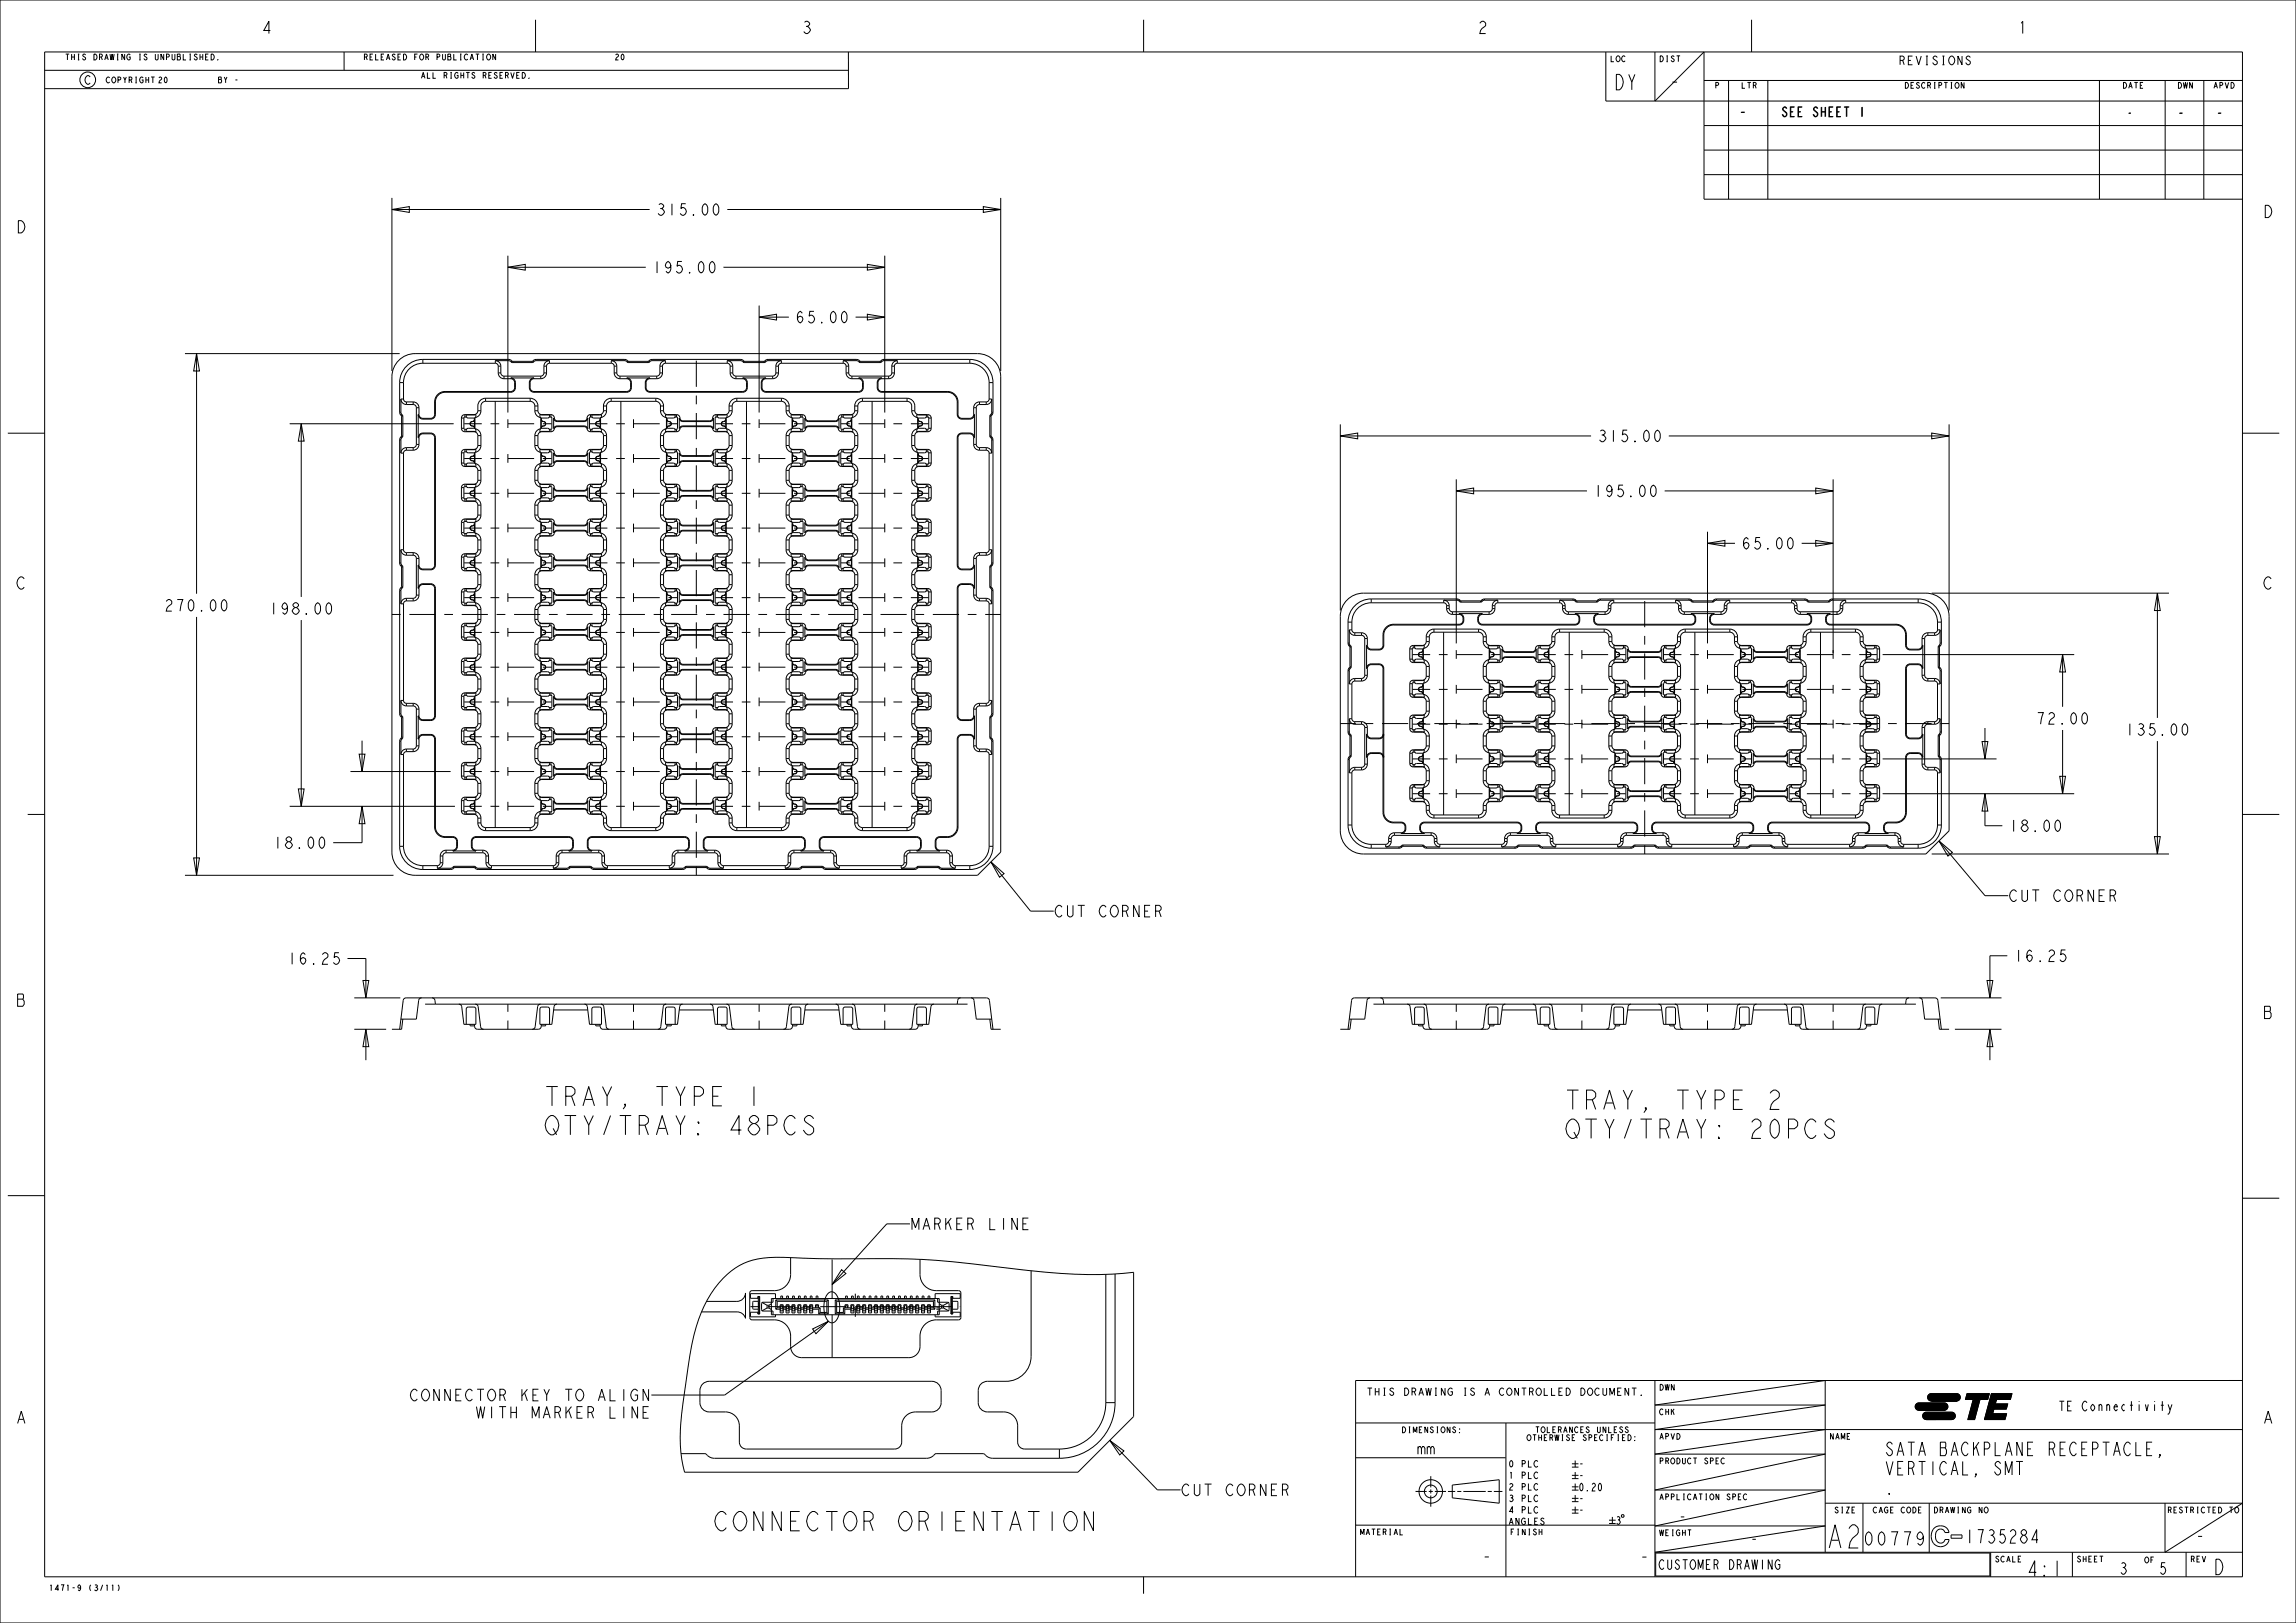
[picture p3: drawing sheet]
<svg xmlns="http://www.w3.org/2000/svg" width="594mm" height="420mm" viewBox="0 0 594 420" stroke-linecap="round" stroke-linejoin="round" font-family="sans-serif">
<defs><g id="words">
<text font-size="7.8" x="472.3" y="400.6">A2</text>
<g font-size="6.5">
<text x="140.4" y="286.2">TRAY, TYPE 1</text>
<text x="404.5" y="287.1">TRAY, TYPE 2</text>
<text x="140.4" y="293.7">QTY/TRAY: 48PCS</text>
<text x="404.5" y="294.6">QTY/TRAY: 20PCS</text>
<text x="184.3" y="396.1">CONNECTOR ORIENTATION</text>
</g>
<g font-size="5.2">
<text x="417.4" y="23.3">DY</text>
<text x="431.7" y="23.3">-</text>
<text x="524.2" y="407.9">4:1</text>
<text x="572.5" y="407.5">D</text>
</g>
<g font-size="4.6">
<text x="487.5" y="376.7">SATA BACKPLANE RECEPTACLE,</text>
<text x="487.5" y="381.7">VERTICAL, SMT</text>
<text x="487.5" y="386.7">.</text>
<text x="481.8" y="399.9">00779</text>
<text x="508.2" y="399.3">1735284</text>
</g>
<g font-size="4.1">
<text x="67.5" y="8.7">4</text>
<text x="207.2" y="8.7">3</text>
<text x="382.1" y="8.7">2</text>
<text x="521.8" y="8.7">1</text>
<text x="585.3" y="56.3">D</text>
<text x="4" y="60.3">D</text>
<text x="4" y="152.5">C</text>
<text x="585.3" y="152.5">C</text>
<text x="4" y="260.4">B</text>
<text x="585.3" y="263.6">B</text>
<text x="4" y="368.4">A</text>
<text x="585.3" y="368.4">A</text>
</g>
<g font-size="3.9">
<text x="449.6" y="30.6">-</text>
<text x="169.6" y="55.7">315.00</text>
<text x="168.6" y="70.7">195.00</text>
<text x="205.6" y="83.6">65.00</text>
<text x="413.1" y="114.3">315.00</text>
<text x="412.1" y="128.5">195.00</text>
<text x="450.4" y="142.1">65.00</text>
<text x="42.3" y="158.1">270.00</text>
<text x="69.4" y="159">198.00</text>
<text x="526.5" y="187.4">72.00</text>
<text x="549.6" y="190.3">135.00</text>
<text x="519.5" y="215.2">18.00</text>
<text x="70.5" y="219.6">18.00</text>
<text x="519.5" y="233.3">CUT CORNER</text>
<text x="272.6" y="237.3">CUT CORNER</text>
<text x="74.1" y="249.5">16.25</text>
<text x="520.8" y="248.8">16.25</text>
<text x="235.4" y="318.2">MARKER LINE</text>
<text x="105.8" y="362.5">CONNECTOR KEY TO ALIGN</text>
<text x="122.9" y="367">WITH MARKER LINE</text>
<text x="366.5" y="376.3">mm</text>
<text x="305.4" y="387">CUT CORNER</text>
<text x="434.1" y="394">-</text>
<text x="452.6" y="399.8">-</text>
<text x="383.2" y="404.4">-</text>
<text x="424" y="404.4">-</text>
<text x="548.1" y="407.4">3</text>
<text x="558.4" y="407.4">5</text>
</g>
<g font-size="3.3">
<text x="460.7" y="30.2">SEE SHEET 1</text>
<text x="563.2" y="30.6">-</text>
<text x="573.2" y="30.6">-</text>
<text x="532.4" y="365.1">TE Connectivity</text>
<text x="429" y="406.1">CUSTOMER DRAWING</text>
</g>
<g font-size="2.9">
<text x="491" y="16.8">REVISIONS</text>
<text x="21.7" y="21.8">C</text>
</g>
<g font-size="2.6">
<text x="550.2" y="30.3">-</text>
<text x="408.3" y="379.8">-</text>
<text x="408.3" y="382.9">-</text>
<text x="408.3" y="385.8">0.20</text>
<text x="408.3" y="388.8">-</text>
<text x="408.3" y="391.8">-</text>
</g>
<text font-size="2.5" x="359.9" y="361.1">THIS DRAWING IS A CONTROLLED DOCUMENT.</text>
<g font-size="2.2">
<text x="390.2" y="379.7">0 PLC</text>
<text x="390.2" y="382.6">1 PLC</text>
<text x="390.2" y="385.6">2 PLC</text>
<text x="390.2" y="388.6">3 PLC</text>
<text x="390.2" y="391.6">4 PLC</text>
<text x="390.2" y="394.6">ANGLES</text>
</g>
<g font-size="2">
<text x="16.7" y="15.5">THIS DRAWING IS UNPUBLISHED.</text>
<text x="93.9" y="15.5">RELEASED FOR PUBLICATION</text>
<text x="158.9" y="15.5">20</text>
<text x="416.5" y="16">LOC</text>
<text x="429.2" y="16">DIST</text>
<text x="27.3" y="21.4">COPYRIGHT</text>
<text x="40.8" y="21.4">20</text>
<text x="56.3" y="21.4">BY -</text>
<text x="108.8" y="20.3">ALL RIGHTS RESERVED.</text>
<text x="443.5" y="22.9">P</text>
<text x="450.4" y="22.9">LTR</text>
<text x="492.6" y="22.9">DESCRIPTION</text>
<text x="549" y="22.9">DATE</text>
<text x="563.2" y="22.9">DWN</text>
<text x="572.5" y="22.9">APVD</text>
<text x="429.2" y="359.8">DWN</text>
<text x="362.5" y="370.8">DIMENSIONS:</text>
<text x="397" y="370.7">TOLERANCES UNLESS</text>
<text x="429.2" y="366.1">CHK</text>
<text x="394.8" y="372.8">OTHERWISE SPECIFIED:</text>
<text x="429.2" y="372.5">APVD</text>
<text x="473.2" y="372.5">NAME</text>
<text x="429.2" y="378.8">PRODUCT SPEC</text>
<text x="429.2" y="388.1">APPLICATION SPEC</text>
<text x="474.4" y="391.5">SIZE</text>
<text x="484.4" y="391.5">CAGE CODE</text>
<text x="500.1" y="391.5">DRAWING NO</text>
<text x="560.6" y="391.5">RESTRICTED TO</text>
<text x="351.7" y="397.2">MATERIAL</text>
<text x="390.6" y="397.2">FINISH</text>
<text x="429.2" y="397.4">WEIGHT</text>
<text x="516" y="404.2">SCALE</text>
<text x="537.2" y="404.2">SHEET</text>
<text x="554.7" y="404.4">OF</text>
<text x="566.6" y="404.2">REV</text>
<text x="12.5" y="411.6">1471-9 (3/11)</text>
</g>
</g></defs>
<g fill="none" stroke="#000" stroke-width=".26">
<path d="M0 0h594v420h-594zM11.6 18.2h207.9M11.6 13.4h568.6v394.6h-568.6zM39.1 19.9h.9M39.5 19.9v1.5M51 14.3l-.3-.3-.4 .3 .7 .7-.1 .4-.3 .1-.4-.4M51.7 14v1.5M51.7 14.8h.8M52.5 14v1.5M53.2 14.8h.4M53.9 14h-.7v1.5h.7M54.6 14a.76 .76 0 0 1 .8 .8 .76 .76 0 0 1-.8 .7z"/>
<path d="M56.3 15.4l.1 .1zM89 13.4v4.8M123.1 14h.9M123.5 14v1.5M124.8 14h.4M124.8 15.5h.4M125 14v1.5M126.1 14.1l.2-.1a.77 .77 0 0 1 .7 .8 .77 .77 0 0 1-.7 .7l-.4-.7zM128.2 14v1.5l-.7-1.5v1.5M132.1 18.7l.5 1.6 .4-1.6M133.7 19.5h.4M134.4 18.7h-.7v1.6h.7"/>
<path d="M135.1 18.7a.76 .76 0 0 1 .8 .8 .76 .76 0 0 1-.8 .8zM138.6 5.1v8.3M219.5 13.4v9.5h-207.9M295.9 5.1v8.3M415.4 13.4v12.7h164.8M428.1 13.4v12.7M433.8 14.5h.9M440.8 13.4v38.1h139.4M453.2 5.1v8.3M507.6 14.5v2.3l-1.1-2.3v2.3M509.7 14.9l-.4-.4a.56 .56 0 0 0-.6 .6l.4 .3a.66 .66 0 0 1 .6 .7 .66 .66 0 0 1-.6 .7l-.6-.6M60.9 20.7h.5"/>
<path d="M136.8 20.1l.1 .2zM440.8 32.5h139.4M440.8 20.8h139.4M440.8 38.8h139.4M447.2 20.8v30.7M457.4 20.8v30.7M481.8 27.7v2.5M506 21.5l.2-.2a.77 .77 0 0 1 .6 .8 .77 .77 0 0 1-.6 .8l-.4-.8zM508.1 21.3v1.6l-.7-1.6v1.6M543.1 20.8l.1 30.7M554.4 21.3h-.7v1.6h.7M560.1 20.8l.1 30.7"/>
<path d="M570.1 20.8l.1 30.7M577.2 21.3a.76 .76 0 0 1 .8 .8 .76 .76 0 0 1-.8 .8zM440.8 45.2h139.4M2 112.1h9.6M580.2 112.1h9.5M7.2 210.8h4.4M580.2 210.8h9.5M2 309.4h9.6M580.2 310.1h9.5M353.8 359.2h1.2M354.4 359.2v1.9M355.8 359.2v1.9"/>
<path d="M356.8 359.2v1.9M357.9 359.2h.5M358.2 359.2v1.9M419.5 359.2h-1v1.9h1M421.4 359.2v1.9l-1-1.9v1.9M422.2 359.2h1.2M422.8 359.2v1.9M428.1 357.2v50.8M472.2 357.2v44.5M580.2 357.2h-229.5v50.8M350.7 377.2h38.8M350.8 368.2h77.3"/>
<path d="M355.8 360.2h1M357.9 361.1h.5M376.6 369.5l-.3-.3-.4 .3 .7 .8-.1 .3-.4 .2-.3-.4M377.6 369.7l.1 .2zM377.6 370.6l.1 .2zM389.6 368.2v39.8M397.8 378.2l-.3-.2a.87 .87 0 0 0-.7 .8 .87 .87 0 0 0 .7 .9l.3-.3M406.7 378.8h1.7M406.7 379.7h1.7M407.5 378v1.7M417.6 370h.5M418.3 369.2h-.7v1.5h.7"/>
<path d="M418.5 371.3h.3M418.5 372.8h.3M419.8 372h.4M419.8 369.5l-.3-.3-.4 .3 .7 .7-.1 .4-.4 .1-.3-.3M420.5 371.3h-.7v1.5h.7M421.2 371.3a.76 .76 0 0 1 .8 .7 .76 .76 0 0 1-.8 .8zM421.2 369.5l-.2-.3-.5 .3 .7 .7-.1 .4-.3 .1-.4-.3M422.9 371.8l.1 .1zM422.9 372.7l.1 .1zM424.6 360.9l.1 .2zM428.1 369.9h152.1M428.1 363.6h44.1"/>
<path d="M428.1 376.3h44.1M433.8 371a.76 .76 0 0 1 .9 .7 .76 .76 0 0 1-.9 .8zM444 378.1h.4M444.7 377.3h-.7v1.5h.7M446.1 377.6l-.3-.3a.77 .77 0 0 0-.6 .8 .77 .77 0 0 0 .6 .7l.3-.2M478.6 371h-.7v1.5h.7M495.8 363.3l.6-.3h6.6a.95 .95 0 0 1 .9 .9 .95 .95 0 0 1-.8 1l-6.7 .1a.95 .95 0 0 1-.8-.6 .95 .95 0 0 1 .2-1.1zM496.4 365l6.7-.1zM497.7 365.7l.7-.2h6.5a.95 .95 0 0 1 1 .8 .95 .95 0 0 1-.9 1l-6.6 .1a.95 .95 0 0 1-.9-.6 .95 .95 0 0 1 .2-1.1zM498.4 367.4l6.6-.1zM499 360.9l.6-.3h6.6a.95 .95 0 0 1 .9 .9 .95 .95 0 0 1-.8 1h-6.7a.95 .95 0 0 1-.8-.5 .95 .95 0 0 1 .2-1.1zM499.6 362.5h6.7z"/>
<path d="M503.1 364.9l-6.7 .1a.95 .95 0 0 1-.9-1 .95 .95 0 0 1 .9-1h6.6a.95 .95 0 0 1 .9 1 .95 .95 0 0 1-.9 1M505 367.4h-6.6a.95 .95 0 0 1-1-1 .95 .95 0 0 1 1-.9h6.5a.95 .95 0 0 1 1 .9 .95 .95 0 0 1-1 1M506.3 362.5h-6.7a.95 .95 0 0 1-.9-.9 .95 .95 0 0 1 .9-1h6.6a.95 .95 0 0 1 .9 1 .95 .95 0 0 1-.9 .9M508.9 360.6h5.8l-.4 1.5h-2.1l-1.4 5.3h-1.7l1.4-5.3h-2zM515.2 360.6h5.3l-.4 1.5h-3.6l-3.1 5.3zM515.2 360.6h5.3l-.4 1.5h-3.6l-.3 1.2h3.2l-.3 1.3h-3.3l-.3 1.3h3.6l-.4 1.5h-5.3zM515.8 364.6l-.3 1.3h3.6l-.4 1.5h-5.3zM516.5 362.1l-.3 1.2h3.2l-.3 1.3h-3.3l-2.4 2.8zM522.5 378.2v3.5M546.8 376.7l.9-3.5 .8 3.5M547.1 375.5h1.1M551.2 373.8l-.6-.6a1.15 1.15 0 0 0-1 .9 2.17 2.17 0 0 0 .7 2.6h.3l.6-.6"/>
<path d="M552.6 373.2v3.5h1.4M555.4 374.9h.8M556.8 373.2h-1.4v3.5h1.4M558.9 376.7l-.2-.3h.2v.3l-.4 .6M559 363.6h.8M559.4 362.6v2.5M560.9 363.4l.5 1.5-.4 1h-.2M561.9 363.4l-.5 1.5M350.7 394.7h77.5M362.2 395.7v1.5h.7M366.2 386h2.9M369.6 386h1.1"/>
<path d="M370.2 382v2.9M370.2 385.4v1.1M370.2 387v2.9M371.2 386h2.9M374.6 386h1.9M375.7 384.3l12.2-1.4v6.1l-12.2-1.4zM377 386h1.1M378.6 386h5.8M384.9 386h1M386.5 386h2.2M397.8 381.2l-.3-.3a.87 .87 0 0 0-.7 .9 .87 .87 0 0 0 .7 .8l.3-.2M397.8 384.2l-.3-.3a.87 .87 0 0 0-.7 .9 .87 .87 0 0 0 .7 .8l.3-.3"/>
<path d="M397.8 387.2l-.3-.3a.87 .87 0 0 0-.7 .8 .87 .87 0 0 0 .7 .9l.3-.3M397.8 390.2l-.3-.3a.87 .87 0 0 0-.7 .8 .87 .87 0 0 0 .7 .9l.3-.3M398.2 396.4h.7M398.9 395.7v1.5M399.5 393.1l-.3-.2-.5 .2 .8 .9-.1 .4-.4 .2-.4-.5M406.7 390.7h1.7M406.7 387.7h1.7M406.7 384.8h1.7M406.7 381.8h1.7M406.7 391.6h1.7M406.7 388.6h1.7M406.7 385.6h1.7"/>
<path d="M406.7 382.6h1.7M407.5 380.9v1.7M407.5 383.9v1.7M407.5 386.9v1.7M407.5 389.9v1.7M413.7 384l.2-.2a1.35 1.35 0 0 1 0 2 1.41 1.41 0 0 1-.2-1.8zM416.3 393.4h1.7M416.3 394.2h1.7M417.1 392.5v1.7M418.4 392.6l.2-.1 .4 .1 .1 .4-.3 .3a.54 .54 0 0 1 .4 .7 .54 .54 0 0 1-.8 .3l-.1-.2M418.6 393.3h.2M419.6 392l.5 .1-.1 .5-.5-.1z"/>
<path d="M428.1 385.6h44.1M428.1 394.9h44.1M436.6 395.9h.9M437.1 395.9v1.5M448.3 387.4l.6-.2v-.5l-.6-.1v1.5M449.7 387.4h.5M450.5 386.6h-.8v1.5h.8M451.9 386.8l-.3-.2a.77 .77 0 0 0-.6 .8 .77 .77 0 0 0 .6 .7l.3-.2M472.2 389h108M479.9 390h-.8v1.5h.8M482 389v12.7M494.9 390a.76 .76 0 0 1 .8 .8 .76 .76 0 0 1-.8 .7z"/>
<path d="M496.3 390.8h.5M497.1 390h-.8v1.5h.8M497.6 397.6l-.2 .5-.6 .3-.7-.3a1.27 1.27 0 0 1 .7-1.7l.4 .3a2.21 2.21 0 0 1-.4 3.2l-.7-.6M499.1 389v12.7M500.4 395.5l.8-.5 1.2-.1 .8 .2 .7 .7 .3 .8h-1l-.5-.7-.8-.2-.8 .4-.3 .8 .1 1.5 .7 .8h1l.6-.8h1l-.2 .8-.7 .7-.8 .3h-.9l-.8-.3-.7-.7-.4-.9-.1-1 .3-1.1zM507.6 397.2h-2.8v.9h2.8M512.8 390v1.5l-.8-1.5v1.5M513.6 390.1l.1-.1a.77 .77 0 0 1 .7 .8 .77 .77 0 0 1-.6 .7l-.5-.7zM518.8 381.7v-3.5l.9 2.9 .8-2.9v3.5M527.3 398.5h-1.6l1.2-2.7v3.5M568.7 397.6h1M576.8 390h.9"/>
<path d="M577.2 390v1.5M578.4 390.1l.2-.1a.77 .77 0 0 1 .6 .8 .77 .77 0 0 1-.6 .7l-.5-.7zM29 410.4l.2-.3v1.5M30.5 410.1l.3 .7-.3 .8M295.9 408v4.4M428.1 401.7h152.1M428.3 401.9h86.5v5.9h-86.5zM458.5 403.6v2.5l-1-2.5v2.5M460.5 404l-.4-.4a1.33 1.33 0 0 0-.9 1.3 1.33 1.33 0 0 0 .9 1.2l.4-.4v-.8h-.5M515 401.7v6.3M522.1 403.5h.5M522.9 402.7h-.8v1.5h.8"/>
<path d="M536.2 401.7v6.3M543.2 402.7h.9M543.7 402.7v1.5M565.6 401.7v6.3"/>
<circle cx="22.7" cy="20.7" r="2.03"/>
<circle cx="370.2" cy="386" r="3"/>
<circle cx="370.2" cy="386" r="1.66"/>
</g>
<path d="M495.8 363.3l.6-.3h6.6a.95 .95 0 0 1 .9 .9 .95 .95 0 0 1-.8 1l-6.7 .1a.95 .95 0 0 1-.8-.6 .95 .95 0 0 1 .2-1.1zM497.7 365.7l.7-.2h6.5a.95 .95 0 0 1 1 .8 .95 .95 0 0 1-.9 1l-6.6 .1a.95 .95 0 0 1-.9-.6 .95 .95 0 0 1 .2-1.1zM499 360.9l.6-.3h6.6a.95 .95 0 0 1 .9 .9 .95 .95 0 0 1-.8 1h-6.7a.95 .95 0 0 1-.8-.5 .95 .95 0 0 1 .2-1.1zM508.9 360.6h5.8l-.4 1.5h-2.1l-1.4 5.3h-1.7l1.4-5.3h-2zM515.8 364.6l-.3 1.3h3.6l-.4 1.5h-5.3zM516.5 362.1l-.3 1.2h3.2l-.3 1.3h-3.3l-2.4 2.8zM515.2 360.6h5.3l-.4 1.5h-3.6l-3.1 5.3z" fill="#000"/>
<!-- layer: DIM_DRIVEN -->
<g fill="none" stroke="#000" stroke-width=".26">
<path d="M101.4 54.2l4.5-.7v1.5zM101.4 51.2v44.8M101.4 54.2h66.7M184.9 53l.3-.3 .4 .3a1.9 1.9 0 0 1-.4 2.7l-.3-.2a2.08 2.08 0 0 1 0-2.5zM188.2 54.2h70.7M254.4 53.5l4.5 .7-4.5 .8zM258.9 51.2v44.8M131.4 69.2l4.5-.8v1.5zM131.4 66.2v40.6M131.4 69.2h35.7M183.9 67.9l.3-.2 .4 .2a1.9 1.9 0 0 1-.4 2.8l-.3-.3a2.08 2.08 0 0 1 0-2.5zM187.2 69.2h41.7"/>
<path d="M196.4 79.1v27.7M224.4 68.4l4.5 .8-4.5 .7zM228.9 66.2v40.6M47.9 91.5h55.5M50.9 91.5l.7 4.5h-1.5zM50.9 91.5v62.1M196.4 82.1l4.5-.8v1.5zM196.4 82.1h7.7M218.1 80.8l.3-.2 .4 .2a1.9 1.9 0 0 1-.4 2.8l-.3-.3a2.08 2.08 0 0 1 0-2.5zM221.3 82.1h7.6M224.4 81.3l4.5 .8-4.5 .7zM74.9 109.7h42.5"/>
<path d="M77.9 109.7l.8 4.5h-1.5zM77.9 109.7v44.8M346.8 112.8l4.5-.7v1.5zM346.8 109.8v48.2M346.8 112.8h64.8M428.4 111.6l.4-.3 .4 .3a1.9 1.9 0 0 1-.4 2.7l-.4-.2a2.08 2.08 0 0 1 0-2.5zM431.7 112.8h72.6M499.8 112.1l4.5 .7-4.5 .8zM504.3 109.8v48.2M376.8 127l4.5-.7v1.5zM376.8 124v42.5M376.8 127h33.8"/>
<path d="M427.4 125.8l.3-.3 .4 .3a1.9 1.9 0 0 1-.4 2.7l-.3-.2a2.08 2.08 0 0 1 0-2.5zM430.7 127h43.6M441.8 137.6v28.9M462.8 139.3l.4-.2 .3 .2a1.9 1.9 0 0 1-.3 2.8l-.4-.3a2.08 2.08 0 0 1 0-2.5zM469.8 126.3l4.5 .7-4.5 .8zM469.8 139.8l4.5 .8-4.5 .7zM474.3 124v45M50.9 159.6v66.9M57.6 155.4l.4-.3 .3 .3a1.9 1.9 0 0 1-.3 2.7l-.4-.2a2.08 2.08 0 0 1 0-2.5zM84.7 156.2l.4-.2 .3 .2a1.9 1.9 0 0 1-.3 2.8l-.4-.3a2.08 2.08 0 0 1 0-2.5zM441.8 140.6l4.5-.8v1.5zM441.8 140.6h7.1"/>
<path d="M466.1 140.6h8.2M499.8 153.5h61.3M558.1 153.5l.8 4.5h-1.5zM558.1 153.5v32.3M77.9 160.5v48.2M487.1 169.4h49.5M533.6 169.4l.8 4.5h-1.5zM533.6 169.4v13.5M90.7 199.7h25.9M92.9 195.2h1.5l-.7 4.5zM93.7 191.7v8M487.1 196.4h29.4"/>
<path d="M512.8 191.9h1.5l-.8 4.5zM513.5 188.4v8M533.6 188.9v16.5M539 184.7l.3-.3 .4 .3a1.9 1.9 0 0 1-.4 2.7l-.3-.2a2.08 2.08 0 0 1 0-2.5zM558.1 191.8v29.2M564.9 187.5l.4-.2 .3 .2a1.9 1.9 0 0 1-.3 2.8l-.4-.3a2.08 2.08 0 0 1 0-2.5zM74.9 208.7h42.8M77.2 204.2h1.5l-.8 4.5zM82.9 216.8l.4-.2 .3 .2a1.9 1.9 0 0 1-.3 2.8l-.4-.3a2.08 2.08 0 0 1 0-2.5zM93.7 208.7l.7 4.5h-1.5zM93.7 208.7v9.4h-7.5M487.1 205.4h49.5"/>
<path d="M513.5 205.4l.8 4.5h-1.5zM513.5 205.4v8.3h4.5M532 212.4l.4-.2 .3 .2a1.9 1.9 0 0 1-.3 2.8l-.4-.3a2.08 2.08 0 0 1 0-2.5zM532.9 200.9h1.5l-.8 4.5zM557.4 216.5h1.5l-.8 4.5zM47.9 226.5h53.9M50.1 222h1.5l-.7 4.5zM499.8 221h61.3M87.7 246.5h-1.1l-.2 1.3 .4-.3a1 1 0 0 1 1.1 1 1 1 0 0 1-1.1 1l-.5-.5M89.9 248h4.8v10.2M91.7 258.2h11.9M93.9 253.7h1.5l-.7 4.5z"/>
<path d="M502.1 258.2h15.7M514.1 253.7h1.5l-.8 4.5zM519.3 247.3h-4.5v10.9M534.4 245.8h-1.1l-.2 1.3 .4-.3a1 1 0 0 1 1 1 1 1 0 0 1-1 1l-.6-.5M91.7 266.4h8.2M94.7 266.4l.7 4.5h-1.5zM94.7 266.4v8M505.8 266.4h12M514.8 266.4l.8 4.5h-1.5zM514.8 266.4v8"/>
</g>
<!-- layer: DRAFT_ENTITY -->
<g fill="none" stroke="#000" stroke-width=".26">
<path d="M440.8 13.4l-12.6 12.8M103.2 93.3a6 6 0 0 1 4.2-1.8h145.5a6 6 0 0 1 6 6v123l-6 6h-145.5a6 6 0 0 1-6-6v-123a6 6 0 0 1 1.8-4.2zM103.4 99v7.7M103.4 99h1M104.4 99v4.3M109.4 93a6 6 0 0 0-6 6M109.4 94a5 5 0 0 0-5 5M109.4 93v1M109.4 94h18.7M109.4 93h22.2M128.1 93.3a1.43 1.43 0 0 1 1.5 1.5M128.1 94a.75 .75 0 0 1 .8 .8"/>
<path d="M128.1 93.3v.7M128.1 93.3h3.5M128.9 96.5a1.5 1.5 0 0 0 1.5 1.5M128.9 94.8v1.7M128.9 96.5h.7M128.9 94.8h.7M129.6 96.5a.82 .82 0 0 0 .8 .8M129.6 94.8v1.7M130.4 97.3v.7M130.4 98h1.7M130.4 97.3h9.5M131.6 93l.7 .3"/>
<path d="M131.6 93.3l.5 .3M131.6 93v.3M132.1 93.6l.1 .1M132.1 97.8a1.2 1.2 0 0 1 1.2 1.2M132.1 98a1 1 0 0 1 1 1M132.1 97.8v.2M132.1 97.8h6M132.2 93.7l.4 .1M132.3 93.3l-.2 .3M132.3 93.3l.2 .2M132.5 93.5h.1M132.5 93.5l-.3 .2"/>
<path d="M132.6 93.5v.3M132.6 93.8h5.1M132.6 93.5h5.1M133.1 99v1.3M133.1 99h.2M133.3 99v1.3M136.9 99v1.3M136.9 99h.2M137.1 99v1.3M137.7 93.5v.3M137.8 93.5h-.1M137.8 93.5l.2 .2"/>
<path d="M137.9 93.3l-.1 .2M137.9 93.3l.3 .3M138 93.7l-.3 .1M138.1 97.8a1.2 1.2 0 0 0-1.2 1.2M138.1 98a1 1 0 0 0-1 1M138.1 97.8v.2M138.1 98h1.8M138.2 93.6l-.2 .1M138.7 93l-.8 .3M138.7 93.3l-.5 .3M138.7 93v.3M138.7 93.3h3.4"/>
<path d="M138.7 93h22.9M139.9 97.3v.7M140.7 96.5a.82 .82 0 0 1-.8 .8M140.7 94.8v1.7M140.7 96.5h.7M140.7 94.8h.7M141.4 96.5a1.5 1.5 0 0 1-1.5 1.5M141.4 94.8v1.7M142.1 93.3a1.43 1.43 0 0 0-1.4 1.5M142.1 94a.75 .75 0 0 0-.7 .8M142.1 93.3v.7M142.1 94h16"/>
<path d="M158.1 93.3a1.43 1.43 0 0 1 1.5 1.5M158.1 94a.75 .75 0 0 1 .8 .8M158.1 93.3v.7M158.1 93.3h3.5M158.9 96.5a1.5 1.5 0 0 0 1.5 1.5M158.9 94.8v1.7M158.9 96.5h.7M158.9 94.8h.7M159.6 96.5a.82 .82 0 0 0 .8 .8M159.6 94.8v1.7M160.4 97.3v.7M160.4 98h1.7"/>
<path d="M160.4 97.3h9.5M161.6 93l.7 .3M161.6 93.3l.5 .3M161.6 93v.3M162.1 93.6l.1 .1M162.1 97.8a1.2 1.2 0 0 1 1.2 1.2M162.1 98a1 1 0 0 1 1 1M162.1 97.8v.2M162.1 97.8h6M162.2 93.7l.4 .1M162.3 93.3l-.2 .3M162.3 93.3l.2 .2"/>
<path d="M162.5 93.5h.1M162.5 93.5l-.3 .2M162.6 93.5v.3M162.6 93.8h5.1M162.6 93.5h5.1M163.1 99v1.3M163.1 99h.2M163.3 99v1.3M166.9 99v1.3M166.9 99h.2M167.1 99v1.3M167.7 93.5v.3"/>
<path d="M167.8 93.5h-.1M167.8 93.5l.2 .2M167.9 93.3l-.1 .2M167.9 93.3l.3 .3M168 93.7l-.3 .1M168.1 97.8a1.2 1.2 0 0 0-1.2 1.2M168.1 98a1 1 0 0 0-1 1M168.1 97.8v.2M168.1 98h1.8M168.2 93.6l-.2 .1M168.7 93l-.8 .3M168.7 93.3l-.5 .3"/>
<path d="M168.7 93v.3M168.7 93.3h3.4M168.7 93h22.9M169.9 97.3v.7M170.7 96.5a.82 .82 0 0 1-.8 .8M170.7 94.8v1.7M170.7 96.5h.7M170.7 94.8h.7M171.4 96.5a1.5 1.5 0 0 1-1.5 1.5M171.4 94.8v1.7M172.1 93.3a1.43 1.43 0 0 0-1.4 1.5M172.1 94a.75 .75 0 0 0-.7 .8"/>
<path d="M172.1 93.3v.7M172.1 94h16M188.1 93.3a1.43 1.43 0 0 1 1.5 1.5M188.1 94a.75 .75 0 0 1 .8 .8M188.1 93.3v.7M188.1 93.3h3.5M188.9 96.5a1.5 1.5 0 0 0 1.5 1.5M188.9 94.8v1.7M188.9 96.5h.7M188.9 94.8h.7M189.6 96.5a.82 .82 0 0 0 .8 .8M189.6 94.8v1.7"/>
<path d="M190.4 97.3v.7M190.4 98h1.7M190.4 97.3h9.5M191.6 93l.7 .3M191.6 93.3l.5 .3M191.6 93v.3M192.1 93.6l.1 .1M192.1 97.8a1.2 1.2 0 0 1 1.2 1.2M192.1 98a1 1 0 0 1 1 1M192.1 97.8v.2M192.1 97.8h6M192.2 93.7l.4 .1"/>
<path d="M192.3 93.3l-.2 .3M192.3 93.3l.2 .2M192.5 93.5h.1M192.5 93.5l-.3 .2M192.6 93.5v.3M192.6 93.8h5.1M192.6 93.5h5.1M193.1 99v1.3M193.1 99h.2M193.3 99v1.3M196.9 99v1.3M196.9 99h.2"/>
<path d="M197.1 99v1.3M197.7 93.5v.3M197.8 93.5h-.1M197.8 93.5l.2 .2M197.9 93.3l-.1 .2M197.9 93.3l.3 .3M198 93.7l-.3 .1M198.1 97.8a1.2 1.2 0 0 0-1.2 1.2M198.1 98a1 1 0 0 0-1 1M198.1 97.8v.2M198.1 98h1.8M198.2 93.6l-.2 .1"/>
<path d="M198.7 93l-.8 .3M198.7 93.3l-.5 .3M198.7 93v.3M198.7 93.3h3.4M198.7 93h22.9M199.9 97.3v.7M200.7 96.5a.82 .82 0 0 1-.8 .8M200.7 94.8v1.7M200.7 96.5h.7M200.7 94.8h.7M201.4 96.5a1.5 1.5 0 0 1-1.5 1.5M201.4 94.8v1.7"/>
<path d="M202.1 93.3a1.43 1.43 0 0 0-1.4 1.5M202.1 94a.75 .75 0 0 0-.7 .8M202.1 93.3v.7M202.1 94h16M218.1 93.3a1.43 1.43 0 0 1 1.5 1.5M218.1 94a.75 .75 0 0 1 .8 .8M218.1 93.3v.7M218.1 93.3h3.5M218.9 96.5a1.5 1.5 0 0 0 1.5 1.5M218.9 94.8v1.7M218.9 96.5h.7M218.9 94.8h.7"/>
<path d="M219.6 96.5a.82 .82 0 0 0 .8 .8M219.6 94.8v1.7M220.4 97.3v.7M220.4 98h1.7M220.4 97.3h9.5M221.6 93l.7 .3M221.6 93.3l.5 .3M221.6 93v.3M222.1 93.6l.1 .1M222.1 97.8a1.2 1.2 0 0 1 1.2 1.2M222.1 98a1 1 0 0 1 1 1M222.1 97.8v.2"/>
<path d="M222.1 97.8h6M222.2 93.7l.4 .1M222.3 93.3l-.2 .3M222.3 93.3l.2 .2M222.5 93.5h.1M222.5 93.5l-.3 .2M222.6 93.5v.3M222.6 93.8h5.1M222.6 93.5h5.1M223.1 99v1.3M223.1 99h.2M223.3 99v1.3"/>
<path d="M226.9 99v1.3M226.9 99h.2M227.1 99v1.3M227.7 93.5v.3M227.8 93.5h-.1M227.8 93.5l.2 .2M227.9 93.3l-.1 .2M227.9 93.3l.3 .3M228 93.7l-.3 .1M228.1 97.8a1.2 1.2 0 0 0-1.2 1.2M228.1 98a1 1 0 0 0-1 1M228.1 97.8v.2"/>
<path d="M228.1 98h1.8M228.2 93.6l-.2 .1M228.7 93l-.8 .3M228.7 93.3l-.5 .3M228.7 93v.3M228.7 93.3h3.4M228.7 93h22.2M229.9 97.3v.7M230.7 96.5a.82 .82 0 0 1-.8 .8M230.7 94.8v1.7M230.7 96.5h.7M230.7 94.8h.7"/>
<path d="M231.4 96.5a1.5 1.5 0 0 1-1.5 1.5M231.4 94.8v1.7M232.1 93.3a1.43 1.43 0 0 0-1.4 1.5M232.1 94a.75 .75 0 0 0-.7 .8M232.1 93.3v.7M232.1 94h18.8M250.9 93a6 6 0 0 1 6 6M250.9 94a5 5 0 0 1 5 5M250.9 93v1M255.9 99v4.3M255.9 99h1M256.9 99v7.7"/>
<path d="M103.4 106.7l.3 .8M103.4 113.8v31.9M103.4 113.8h.3M103.4 106.7h.3M103.7 113.1l-.3 .7M103.7 113.1l.2 .2M103.7 107.5l.1 .1M103.7 103.3a1.43 1.43 0 0 0 1.4 1.4M103.7 106.7l.2 .5M103.7 103.3v3.4M103.7 113.8v3.5M103.7 117.3h.7"/>
<path d="M103.7 103.3h.7M103.8 107.6l.1 .1M103.8 112.9l-.1 .2M103.8 112.9l.3 .3M103.9 112.8l-.1 .1M103.9 107.7v5.1M103.9 112.8h.3M103.9 107.7h.3M103.9 113.3l-.2 .5M103.9 107.2l-.2 .3M103.9 107.2l.2 .2M104.1 107.4l.1 .3"/>
<path d="M104.1 107.4l-.3 .2M104.1 113.2l-.2 .1M104.2 112.8l-.1 .4M104.2 107.7v5.1M104.4 103.3a.75 .75 0 0 0 .7 .7M104.4 117.3v25M105.1 115.8a1.43 1.43 0 0 0-1.4 1.5M105.1 116.5a.75 .75 0 0 0-.7 .8M105.1 104v.7M105.1 115.8v.7M105.1 116.5h1.8M105.1 115.8h1.8"/>
<path d="M105.1 104.7h1.8M105.1 104h1.8M106.9 104a1.5 1.5 0 0 1 1.5 1.5M106.9 104.7a.82 .82 0 0 1 .8 .8M106.9 104v.7M106.9 115.8v.7M107.7 115a.82 .82 0 0 1-.8 .8M107.7 105.5v9.5M107.7 115h.7M107.7 105.5h.7M108.2 107.3a1.2 1.2 0 0 0 1.2 1.2M108.2 107.3v6"/>
<path d="M108.2 113.3h.2M108.2 107.3h.2M108.4 115a1.5 1.5 0 0 1-1.5 1.5M108.4 107.3a1 1 0 0 0 1 1M108.4 105.5v1.8M108.4 113.3v1.7M109.4 112.1a1.2 1.2 0 0 0-1.2 1.2M109.4 112.3a1 1 0 0 0-1 1M109.4 108.3v.2M109.4 112.1v.2M109.4 112.3h2M109.4 112.1h2"/>
<path d="M109.4 108.5h2M109.4 108.3h2M111.4 112.1a1.2 1.2 0 0 1 1.2 1.2M111.4 112.3a1 1 0 0 1 1 1M111.4 108.3v.2M111.4 112.1v.2M112.4 107.3a1 1 0 0 1-1 1M112.4 104v3.3M112.4 113.3v33M112.4 113.3h.2M112.4 107.3h.2M112.4 104h.2"/>
<path d="M112.6 107.3a1.2 1.2 0 0 1-1.2 1.2M112.6 104v3.3M112.6 113.3v33M115.1 101.3a2.7 2.7 0 0 0-2.7 2.7M115.1 101.5a2.5 2.5 0 0 0-2.5 2.5M115.1 101.3v.2M115.1 101.5h17M115.1 101.3h17M119.4 119.8l.2 .7 .7 .2M119.4 110.8l.2 .7 .7 .2M119.4 108.2v2.6M119.4 117.2v2.6"/>
<path d="M119.4 119.8h.6M119.4 117.2h.6M119.4 110.8h.6M119.4 108.2h.6M120 119.8l.3 .3M120 110.8l.3 .3M120 108.2v2.6M120 117.2v2.6M120.3 116.3l-.7 .3-.2 .6M120.3 116.9l-.3 .3M120.3 107.3l-.7 .3-.2 .6M120.3 107.9l-.3 .3"/>
<path d="M120.3 107.3v.6M120.3 111.1v.6M120.3 116.3v.6M120.3 116.9h.4M120.3 116.3h2.3M120.3 111.7h2.3M120.3 111.1h.4M120.3 107.9h.4M120.3 107.3h2.3M120.6 116.4l2.5-.1-.2 .8-1.8 .1a.59 .59 0 0 1-.5-.8zM120.6 107.4l2.5-.1-.2 .8-1.8 .1a.59 .59 0 0 1-.5-.8zM122.2 118.1a.55 .55 0 0 0-.6 .6 .55 .55 0 0 0 .6 .5"/>
<path d="M122.2 119.2l.4 .2 .2 .4M122.2 109.1a.55 .55 0 0 0-.6 .6 .55 .55 0 0 0 .6 .5M122.2 110.2l.4 .2 .2 .4M122.2 118.1a.6 .6 0 0 0-.6 .6 .6 .6 0 0 0 .6 .6M122.2 119.3l.4 .1 .1 .4M122.2 109.1a.6 .6 0 0 0-.6 .6 .6 .6 0 0 0 .6 .6M122.2 110.3l.4 .1 .1 .4M122.2 109.1h.1M122.2 110.2v.1M122.2 118.1h.1M122.2 119.2v.1M122.6 111.7a1 1 0 0 1 1 1"/>
<path d="M122.6 107.3v.1M122.6 111.6v.1M122.6 116.3v.1M122.7 117.6l-.1 .3-.4 .2M122.7 108.6l-.1 .3-.4 .2M122.7 108.2v.4M122.7 110.8h.1M122.7 117.2v.4M122.7 119.8h.1M122.7 117.6h.1M122.7 108.6h.1M122.8 117.6l-.2 .4-.4 .1"/>
<path d="M122.8 108.6l-.2 .4-.4 .1M122.8 108.6v2.2M122.8 117.6v2.2M122.9 108.1v2.8M122.9 117.1v2.8M122.9 120a1.8 1.8 0 0 1 1.5 1.7M122.9 111a1.8 1.8 0 0 1 1.5 1.7M123 111l.1 .7-.5-.1M123 111l-1.9-.2a.59 .59 0 0 0-.5 .8h2M123.6 115.3a1 1 0 0 1-1 1M123.6 106.3a1 1 0 0 1-1 1M123.6 112.7v2.6"/>
<path d="M123.6 115.3h.8M123.6 112.7h.8M123.6 106.3h.8M124.4 115.3a1.8 1.8 0 0 1-1.5 1.8M124.4 106.3a1.8 1.8 0 0 1-1.5 1.8M124.4 112.7v2.6M125.6 103.9h11.6M125.6 103.1a2 2 0 0 0-2 2v1.2M125.6 103.9a1.2 1.2 0 0 0-1.2 1.2v1.2M125.6 103.1v.8M125.6 103.1h11.6M128.1 103.9v110.3"/>
<path d="M132.1 101.3v.2M133.1 100.3a1 1 0 0 1-1 1M133.1 100.3h.2M133.3 100.3a1.2 1.2 0 0 1-1.2 1.2M136.9 100.3l.4 .9 .8 .3M136.9 100.3h.2M137.1 100.3l.3 .7 .7 .3M137.2 103.1a2 2 0 0 1 2 2M137.2 103.9a1.2 1.2 0 0 1 1.2 1.2M137.2 103.1v.8M138.1 101.3v.2M138.1 101.5h24"/>
<path d="M138.1 101.3h24M138.4 115.3a1.8 1.8 0 0 0 1.4 1.8M138.4 106.3a1.8 1.8 0 0 0 1.4 1.8M138.4 105.1v1.2M138.4 112.7v2.6M138.4 115.3h.8M138.4 112.7h.8M138.4 106.3h.8M138.4 105.1h.8M139.2 115.3a1 1 0 0 0 1 1M139.2 106.3a1 1 0 0 0 1 1M139.2 105.1v1.2"/>
<path d="M139.2 112.7v2.6M139.7 107.3l2.5 .1a.59 .59 0 0 1-.5 .8l-1.7-.1-.3-.2zM139.8 120l-.1 .7 .5-.1M139.8 111l-.1 .7 .5-.1M139.8 120l1.9-.2a.59 .59 0 0 1 .5 .8h-2M139.8 111l1.9-.2a.59 .59 0 0 1 .5 .8h-2M139.8 120a1.8 1.8 0 0 0-1.4 1.7M139.8 111a1.8 1.8 0 0 0-1.4 1.7M139.9 108.1v2.8M139.9 117.1v2.8M140 117.6l.2 .4 .4 .1M140 108.6l.2 .4 .4 .1"/>
<path d="M140 108.6v2.2M140 117.6v2.2M140 119.8h.1M140 117.6h.1M140 110.8h.1M140 108.6h.1M140.1 117.6l.1 .3 .4 .2M140.1 108.6l.1 .3 .4 .2M140.1 108.2v.4M140.1 110.8h.1M140.1 117.2v.4M140.1 119.8h.1"/>
<path d="M140.2 116.4l-.5-.1 .1 .7M140.2 111.7a1 1 0 0 0-1 1M140.2 116.4h2a.59 .59 0 0 1-.5 .8l-1.9-.2M140.2 107.3v.1M140.2 111.6v.1M140.2 116.3v.1M140.2 116.3h2.3M140.2 111.7h2.3M140.2 107.3h2.3M140.2 119.4l-.2 .4M140.2 119.4l-.1 .4M140.6 118.1a.6 .6 0 0 1 .6 .6 .6 .6 0 0 1-.6 .6"/>
<path d="M140.6 119.3l-.4 .1M140.6 109.1a.6 .6 0 0 1 .6 .6 .6 .6 0 0 1-.6 .6M140.6 110.3l-.4 .1-.1 .4M140.6 109.1h.1M140.6 110.2v.1M140.6 118.1h.1M140.6 119.2v.1M140.6 118.1a.55 .55 0 0 1 .5 .6 .55 .55 0 0 1-.5 .5M140.6 119.2l-.4 .2M140.6 109.1a.55 .55 0 0 1 .5 .6 .55 .55 0 0 1-.5 .5M140.6 110.2l-.4 .2-.2 .4M142.1 116.9h.4"/>
<path d="M142.1 111.1h.4M142.1 107.9h.4M142.5 116.3a1.02 1.02 0 0 1 1 1.2l.7 .4M142.5 116.9l.3 .3v2.6l-.3 .3M142.5 107.9l.3 .3v2.6l-.3 .3M142.5 107.3a1.02 1.02 0 0 1 1 1.2l.7 .4M142.5 107.3v.6M142.5 111.1v.6M142.5 116.3v.6M144.1 119.4l-.4 .2-.3 .4a.89 .89 0 0 1-.9 .7M144.1 110.4l-.4 .2-.3 .4a.89 .89 0 0 1-.9 .7M144.1 110.2v.2"/>
<path d="M144.1 119.2v.2M144.1 119.4h7.1M144.1 119.2h7.1M144.1 110.4h7.1M144.1 110.2h7.1M144.2 118.1a.93 .93 0 0 1-1-.9v2.7l.4-.5 .5-.2M144.2 109.1a.93 .93 0 0 1-1-.9v2.7l.4-.5 .5-.2M144.2 108.9v.2M144.2 117.9v.2M144.2 117.9h6.9M144.2 108.9h6.9M144.2 118.1h6.9"/>
<path d="M144.2 109.1h6.9M151.1 118.1a.96 .96 0 0 0 1-.9v2.8a.93 .93 0 0 0-.9-.8M151.1 109.1a.96 .96 0 0 0 1-.9v2.8a.93 .93 0 0 0-.9-.8M151.1 108.9v.2M151.1 117.9v.2M151.2 119.4l.4 .2 .3 .4a.89 .89 0 0 0 .9 .7M151.2 110.4l.4 .2 .3 .4a.89 .89 0 0 0 .9 .7M151.2 110.2v.2M151.2 119.2v.2M151.9 117.2a.75 .75 0 0 1-.8 .7M151.9 108.2a.75 .75 0 0 1-.8 .7M152.8 116.3l-.7 .3-.2 .6"/>
<path d="M152.8 116.9l-.3 .3v2.6l.3 .3M152.8 107.9l-.3 .3v2.6l.3 .3M152.8 107.3l-.7 .3-.2 .6M152.8 107.3v.6M152.8 111.1v.6M152.8 116.3v.6M152.8 116.9h.4M152.8 116.3h2.3M152.8 111.7h2.3M152.8 111.1h.4M152.8 107.9h.4M152.8 107.3h2.3"/>
<path d="M153.1 116.4l2.5-.1-.2 .8-1.8 .1a.59 .59 0 0 1-.5-.8zM153.1 107.4l2.5-.1-.2 .8-1.8 .1a.59 .59 0 0 1-.5-.8zM153.2 111.1l.4-.3 1.7 .1 .3 .2v.6l-2.5-.1zM153.4 119.9h2l.2 .8-2.5-.1zM154.2 118.4v.6M154.2 119l.5 .3M154.2 109.4v.6M154.2 110l.5 .3M154.2 118.9l.5 .3M154.2 109.9l.5 .3M154.7 118.1l-.5 .3M154.7 119.2l.4 .2"/>
<path d="M154.7 109.1l-.5 .3M154.7 110.2l.4 .2 .2 .4M154.7 119.3l.4 .1M154.7 110.3l.4 .1 .1 .4M154.7 109.1h.1M154.7 110.2v.1M154.7 118.1h.1M154.7 119.2v.1M155.1 119.4l.1 .4M155.1 119.4l.2 .4M155.1 111.7a1 1 0 0 1 1 1M155.1 107.3v.1"/>
<path d="M155.1 111.6v.1M155.1 116.3v.1M155.2 117.6l-.1 .3-.4 .2M155.2 108.6l-.1 .3-.4 .2M155.2 108.2v.4M155.2 110.8h.1M155.2 117.2v.4M155.2 119.8h.1M155.2 117.6h.1M155.2 108.6h.1M155.3 117.6l-.2 .4-.4 .1M155.3 108.6l-.2 .4-.4 .1"/>
<path d="M155.3 108.6v2.2M155.3 117.6v2.2M155.4 108.1v2.8M155.4 117.1v2.8M155.4 120a1.8 1.8 0 0 1 1.5 1.7M155.4 111a1.8 1.8 0 0 1 1.5 1.7M156.1 115.3a1 1 0 0 1-1 1M156.1 106.3a1 1 0 0 1-1 1M156.1 105.1v1.2M156.1 112.7v2.6M156.1 115.3h.8M156.1 112.7h.8"/>
<path d="M156.1 106.3h.8M156.1 105.1h.8M156.9 115.3a1.8 1.8 0 0 1-1.5 1.8M156.9 106.3a1.8 1.8 0 0 1-1.5 1.8M156.9 105.1v1.2M156.9 112.7v2.6M158.1 103.9h11.6M158.1 103.1a2 2 0 0 0-2 2M158.1 103.9a1.2 1.2 0 0 0-1.2 1.2M158.1 103.1v.8M158.1 103.1h11.6M160.6 103.9v110.3"/>
<path d="M162.1 101.3v.2M163.1 100.3a1 1 0 0 1-1 1M163.1 100.3h.2M163.3 100.3a1.2 1.2 0 0 1-1.2 1.2M166.9 100.3l.4 .9 .8 .3M166.9 100.3h.2M167.1 100.3l.3 .7 .7 .3M168.1 101.3v.2M168.1 101.5h24M168.1 101.3h24M169.7 103.1a2 2 0 0 1 2 2M169.7 103.9a1.2 1.2 0 0 1 1.2 1.2"/>
<path d="M169.7 103.1v.8M170.9 115.3a1.8 1.8 0 0 0 1.4 1.8M170.9 106.3a1.8 1.8 0 0 0 1.4 1.8M170.9 105.1v1.2M170.9 112.7v2.6M170.9 115.3h.8M170.9 112.7h.8M170.9 106.3h.8M170.9 105.1h.8M171.7 115.3a1 1 0 0 0 1 1M171.7 106.3a1 1 0 0 0 1 1M171.7 105.1v1.2"/>
<path d="M171.7 112.7v2.6M172.2 116.3l2.5 .1a.59 .59 0 0 1-.5 .8l-1.7-.1-.3-.2zM172.2 107.3l2.5 .1a.59 .59 0 0 1-.5 .8l-1.7-.1-.3-.2zM172.3 120l1.9-.2a.59 .59 0 0 1 .5 .8l-2.5 .1zM172.3 111l1.9-.2a.59 .59 0 0 1 .5 .8l-2.5 .1zM172.3 120a1.8 1.8 0 0 0-1.4 1.7M172.3 111a1.8 1.8 0 0 0-1.4 1.7M172.4 108.1v2.8M172.4 117.1v2.8M172.5 117.6l.2 .4 .4 .1M172.5 108.6l.2 .4 .4 .1M172.5 108.6v2.2"/>
<path d="M172.5 117.6v2.2M172.5 119.8h.1M172.5 117.6h.1M172.5 110.8h.1M172.5 108.6h.1M172.6 117.6l.1 .3 .4 .2M172.6 108.6l.1 .3 .4 .2M172.6 108.2v.4M172.6 110.8h.1M172.6 117.2v.4M172.6 119.8h.1M172.7 111.7a1 1 0 0 0-1 1"/>
<path d="M172.7 107.3v.1M172.7 111.6v.1M172.7 116.3v.1M172.7 116.3h2.3M172.7 111.7h2.3M172.7 107.3h2.3M173.1 118.1l.5 .3M173.1 119.3l-.4 .1-.1 .4M173.1 109.1l.5 .3M173.1 110.3l-.4 .1-.1 .4M173.1 109.1h.1M173.1 110.2v.1"/>
<path d="M173.1 118.1h.1M173.1 119.2v.1M173.1 119.2l-.4 .2-.2 .4M173.1 110.2l-.4 .2-.2 .4M173.6 118.9l-.5 .3M173.6 109.9l-.5 .3M173.6 119l-.5 .3M173.6 118.4v.6M173.6 110l-.5 .3M173.6 109.4v.6M174.6 116.9h.4M174.6 111.1h.4"/>
<path d="M174.6 107.9h.4M175 116.3a1.02 1.02 0 0 1 1 1.2l.7 .4M175 116.9l.3 .3v2.6l-.3 .3M175 107.9l.3 .3v2.6l-.3 .3M175 107.3a1.02 1.02 0 0 1 1 1.2l.7 .4M175 107.3v.6M175 111.1v.6M175 116.3v.6M176.6 119.4l-.4 .2-.3 .4a.89 .89 0 0 1-.9 .7M176.6 110.4l-.4 .2-.3 .4a.89 .89 0 0 1-.9 .7M176.6 110.2v.2M176.6 119.2v.2"/>
<path d="M176.6 119.4h7.1M176.6 119.2h7.1M176.6 110.4h7.1M176.6 110.2h7.1M176.7 118.1a.93 .93 0 0 1-1-.9v2.7l.4-.5 .5-.2M176.7 109.1a.93 .93 0 0 1-1-.9v2.7l.4-.5 .5-.2M176.7 108.9v.2M176.7 117.9v.2M176.7 117.9h6.9M176.7 108.9h6.9M176.7 118.1h6.9M176.7 109.1h6.9"/>
<path d="M183.6 118.1a.96 .96 0 0 0 1-.9v2.8a.93 .93 0 0 0-.9-.8M183.6 109.1a.96 .96 0 0 0 1-.9v2.8a.93 .93 0 0 0-.9-.8M183.6 108.9v.2M183.6 117.9v.2M183.7 119.4l.4 .2 .3 .4a.89 .89 0 0 0 .9 .7M183.7 110.4l.4 .2 .3 .4a.89 .89 0 0 0 .9 .7M183.7 110.2v.2M183.7 119.2v.2M184.4 117.2a.75 .75 0 0 1-.8 .7M184.4 108.2a.75 .75 0 0 1-.8 .7M185.3 116.3l-.7 .3-.2 .6M185.3 116.9l-.3 .3v2.6l.3 .3"/>
<path d="M185.3 107.9l-.3 .3v2.6l.3 .3M185.3 107.3l-.7 .3-.2 .6M185.3 107.3v.6M185.3 111.1v.6M185.3 116.3v.6M185.3 116.9h.4M185.3 116.3h2.3M185.3 111.7h2.3M185.3 111.1h.4M185.3 107.9h.4M185.3 107.3h2.3M185.6 116.4l2.5-.1-.2 .8-1.8 .1a.59 .59 0 0 1-.5-.8z"/>
<path d="M185.6 107.4l2.5-.1-.2 .8-1.8 .1a.59 .59 0 0 1-.5-.8zM187.2 118.1a.55 .55 0 0 0-.6 .6 .55 .55 0 0 0 .6 .5M187.2 119.2l.4 .2 .2 .4M187.2 109.1a.55 .55 0 0 0-.6 .6 .55 .55 0 0 0 .6 .5M187.2 110.2l.4 .2 .2 .4M187.2 118.1a.6 .6 0 0 0-.6 .6 .6 .6 0 0 0 .6 .6M187.2 119.3l.4 .1 .1 .4M187.2 109.1a.6 .6 0 0 0-.6 .6 .6 .6 0 0 0 .6 .6M187.2 110.3l.4 .1 .1 .4M187.2 109.1h.1M187.2 110.2v.1M187.2 118.1h.1"/>
<path d="M187.2 119.2v.1M187.6 111.7a1 1 0 0 1 1 1M187.6 107.3v.1M187.6 111.6v.1M187.6 116.3v.1M187.7 117.6l-.1 .3-.4 .2M187.7 108.6l-.1 .3-.4 .2M187.7 108.2v.4M187.7 110.8h.1M187.7 117.2v.4M187.7 119.8h.1M187.7 117.6h.1"/>
<path d="M187.7 108.6h.1M187.8 117.6l-.2 .4-.4 .1M187.8 108.6l-.2 .4-.4 .1M187.8 108.6v2.2M187.8 117.6v2.2M187.9 108.1v2.8M187.9 117.1v2.8M187.9 120a1.8 1.8 0 0 1 1.5 1.7M187.9 111a1.8 1.8 0 0 1 1.5 1.7M188 111l.1 .7-.5-.1M188 111l-1.9-.2a.59 .59 0 0 0-.5 .8h2M188.6 115.3a1 1 0 0 1-1 1"/>
<path d="M188.6 106.3a1 1 0 0 1-1 1M188.6 105.1v1.2M188.6 112.7v2.6M188.6 115.3h.8M188.6 112.7h.8M188.6 106.3h.8M188.6 105.1h.8M189.4 115.3a1.8 1.8 0 0 1-1.5 1.8M189.4 106.3a1.8 1.8 0 0 1-1.5 1.8M189.4 105.1v1.2M189.4 112.7v2.6M190.6 103.9h11.6"/>
<path d="M190.6 103.1a2 2 0 0 0-2 2M190.6 103.9a1.2 1.2 0 0 0-1.2 1.2M190.6 103.1v.8M190.6 103.1h11.6M192.1 101.3v.2M193.1 103.9v110.3M193.1 100.3a1 1 0 0 1-1 1M193.1 100.3h.2M193.3 100.3a1.2 1.2 0 0 1-1.2 1.2M196.9 100.3l.4 .9 .8 .3M196.9 100.3h.2M197.1 100.3l.3 .7 .7 .3"/>
<path d="M198.1 101.3v.2M198.1 101.5h24M198.1 101.3h24M202.2 103.1a2 2 0 0 1 2 2M202.2 103.9a1.2 1.2 0 0 1 1.2 1.2M202.2 103.1v.8M203.4 115.3a1.8 1.8 0 0 0 1.4 1.8M203.4 106.3a1.8 1.8 0 0 0 1.4 1.8M203.4 105.1v1.2M203.4 112.7v2.6M203.4 115.3h.8M203.4 112.7h.8"/>
<path d="M203.4 106.3h.8M203.4 105.1h.8M204.2 115.3a1 1 0 0 0 1 1M204.2 106.3a1 1 0 0 0 1 1M204.2 105.1v1.2M204.2 112.7v2.6M204.7 107.3l2.5 .1a.59 .59 0 0 1-.5 .8l-1.7-.1-.3-.2zM204.8 120l-.1 .7 .5-.1M204.8 111l-.1 .7 .5-.1M204.8 120l1.9-.2a.59 .59 0 0 1 .5 .8h-2M204.8 111l1.9-.2a.59 .59 0 0 1 .5 .8h-2M204.8 120a1.8 1.8 0 0 0-1.4 1.7"/>
<path d="M204.8 111a1.8 1.8 0 0 0-1.4 1.7M204.9 108.1v2.8M204.9 117.1v2.8M205 117.6l.2 .4 .4 .1M205 108.6l.2 .4 .4 .1M205 108.6v2.2M205 117.6v2.2M205 119.8h.1M205 117.6h.1M205 110.8h.1M205 108.6h.1M205.1 117.6l.1 .3 .4 .2"/>
<path d="M205.1 108.6l.1 .3 .4 .2M205.1 108.2v.4M205.1 110.8h.1M205.1 117.2v.4M205.1 119.8h.1M205.2 116.4l-.5-.1 .1 .7M205.2 111.7a1 1 0 0 0-1 1M205.2 116.4h2a.59 .59 0 0 1-.5 .8l-1.9-.2M205.2 107.3v.1M205.2 111.6v.1M205.2 116.3v.1M205.2 116.3h2.3"/>
<path d="M205.2 111.7h2.3M205.2 107.3h2.3M205.6 118.1a.6 .6 0 0 1 .6 .6 .6 .6 0 0 1-.6 .6M205.6 119.3l-.4 .1-.1 .4M205.6 109.1a.6 .6 0 0 1 .6 .6 .6 .6 0 0 1-.6 .6M205.6 110.3l-.4 .1-.1 .4M205.6 109.1h.1M205.6 110.2v.1M205.6 118.1h.1M205.6 119.2v.1M205.6 118.1a.55 .55 0 0 1 .5 .6 .55 .55 0 0 1-.5 .5M205.6 119.2l-.4 .2-.2 .4"/>
<path d="M205.6 109.1a.55 .55 0 0 1 .5 .6 .55 .55 0 0 1-.5 .5M205.6 110.2l-.4 .2-.2 .4M207.1 116.9h.4M207.1 111.1h.4M207.1 107.9h.4M207.5 116.3a1.02 1.02 0 0 1 1 1.2l.7 .4M207.5 116.9l.3 .3v2.6l-.3 .3M207.5 107.3a1.02 1.02 0 0 1 1 1.2l.7 .4M207.5 107.9l.3 .3v2.6l-.3 .3M207.5 107.3v.6M207.5 111.1v.6M207.5 116.3v.6"/>
<path d="M209.1 119.4l-.4 .2-.3 .4a.89 .89 0 0 1-.9 .7M209.1 110.4l-.4 .2-.3 .4a.89 .89 0 0 1-.9 .7M209.1 110.2v.2M209.1 119.2v.2M209.1 119.4h7.1M209.1 119.2h7.1M209.1 110.4h7.1M209.1 110.2h7.1M209.2 118.1a.93 .93 0 0 1-1-.9v2.7l.4-.5 .5-.2M209.2 109.1a.93 .93 0 0 1-1-.9v2.7l.4-.5 .5-.2M209.2 108.9v.2M209.2 117.9v.2"/>
<path d="M209.2 117.9h6.9M209.2 108.9h6.9M209.2 118.1h6.9M209.2 109.1h6.9M216.1 118.1a.93 .93 0 0 0 1-.9v2.7l-.4-.5-.5-.2M216.1 109.1a.93 .93 0 0 0 1-.9v2.7l-.4-.5-.5-.2M216.1 108.9v.2M216.1 117.9v.2M216.2 119.4l.4 .2 .3 .4a.89 .89 0 0 0 .9 .7M216.2 110.4l.4 .2 .3 .4a.89 .89 0 0 0 .9 .7M216.2 110.2v.2M216.2 119.2v.2"/>
<path d="M217.8 116.3a1.02 1.02 0 0 0-1 1.2l-.7 .4M217.8 116.9l-.3 .3v2.6l.3 .3M217.8 107.3a1.02 1.02 0 0 0-1 1.2l-.7 .4M217.8 107.9l-.3 .3v2.6l.3 .3M217.8 107.3v.6M217.8 111.1v.6M217.8 116.3v.6M217.8 116.9h.4M217.8 116.3h2.3M217.8 111.7h2.3M217.8 111.1h.4M217.8 107.9h.4"/>
<path d="M217.8 107.3h2.3M218.1 116.4l2.5-.1-.2 .8-1.8 .1a.59 .59 0 0 1-.5-.8zM218.1 107.4l2.5-.1-.2 .8-1.8 .1a.59 .59 0 0 1-.5-.8zM218.2 111.1l.4-.3 1.7 .1 .3 .2v.6l-2.5-.1zM218.4 119.9h2l.2 .8-2.5-.1zM219.2 118.4v.6M219.2 119l.5 .3M219.2 109.4v.6M219.2 110l.5 .3M219.2 118.9l.5 .3M219.2 109.9l.5 .3M219.7 118.1l-.5 .3"/>
<path d="M219.7 119.2l.4 .2M219.7 109.1l-.5 .3M219.7 110.2l.4 .2 .2 .4M219.7 119.3l.4 .1M219.7 110.3l.4 .1 .1 .4M219.7 109.1h.1M219.7 110.2v.1M219.7 118.1h.1M219.7 119.2v.1M220.1 119.4l.1 .4M220.1 119.4l.2 .4M220.1 111.7a1 1 0 0 1 1 1"/>
<path d="M220.1 107.3v.1M220.1 111.6v.1M220.1 116.3v.1M220.2 117.6l-.1 .3-.4 .2M220.2 108.6l-.1 .3-.4 .2M220.2 108.2v.4M220.2 110.8h.1M220.2 117.2v.4M220.2 119.8h.1M220.2 117.6h.1M220.2 108.6h.1M220.3 117.6l-.2 .4-.4 .1"/>
<path d="M220.3 108.6l-.2 .4-.4 .1M220.3 108.6v2.2M220.3 117.6v2.2M220.4 108.1v2.8M220.4 117.1v2.8M220.4 120a1.8 1.8 0 0 1 1.5 1.7M220.4 111a1.8 1.8 0 0 1 1.5 1.7M221.1 115.3a1 1 0 0 1-1 1M221.1 106.3a1 1 0 0 1-1 1M221.1 105.1v1.2M221.1 112.7v2.6M221.1 115.3h.8"/>
<path d="M221.1 112.7h.8M221.1 106.3h.8M221.1 105.1h.8M221.9 115.3a1.8 1.8 0 0 1-1.5 1.8M221.9 106.3a1.8 1.8 0 0 1-1.5 1.8M221.9 105.1v1.2M221.9 112.7v2.6M222.1 101.3v.2M223.1 103.9h11.6M223.1 103.1a2 2 0 0 0-2 2M223.1 103.9a1.2 1.2 0 0 0-1.2 1.2M223.1 103.1v.8"/>
<path d="M223.1 103.1h11.6M223.1 100.3a1 1 0 0 1-1 1M223.1 100.3h.2M223.3 100.3a1.2 1.2 0 0 1-1.2 1.2M225.6 103.9v110.3M226.9 100.3l.4 .9 .8 .3M226.9 100.3h.2M227.1 100.3l.3 .7 .7 .3M228.1 101.3v.2M228.1 101.5h17M228.1 101.3h17M234.7 103.1a2 2 0 0 1 2 2v1.2"/>
<path d="M234.7 103.9a1.2 1.2 0 0 1 1.2 1.2v1.2M234.7 103.1v.8M235.9 115.3a1.8 1.8 0 0 0 1.4 1.8M235.9 106.3a1.8 1.8 0 0 0 1.4 1.8M235.9 112.7v2.6M235.9 115.3h.8M235.9 112.7h.8M235.9 106.3h.8M236.7 115.3a1 1 0 0 0 1 1M236.7 106.3a1 1 0 0 0 1 1M236.7 112.7v2.6M237.2 116.3l2.5 .1a.59 .59 0 0 1-.5 .8l-1.7-.1-.3-.2z"/>
<path d="M237.2 107.3l2.5 .1a.59 .59 0 0 1-.5 .8l-1.7-.1-.3-.2zM237.3 120l1.9-.2a.59 .59 0 0 1 .5 .8l-2.5 .1zM237.3 111l1.9-.2a.59 .59 0 0 1 .5 .8l-2.5 .1zM237.3 120a1.8 1.8 0 0 0-1.4 1.7M237.3 111a1.8 1.8 0 0 0-1.4 1.7M237.4 108.1v2.8M237.4 117.1v2.8M237.5 117.6l.2 .4 .4 .1M237.5 108.6l.2 .4 .4 .1M237.5 108.6v2.2M237.5 117.6v2.2M237.5 119.8h.1"/>
<path d="M237.5 117.6h.1M237.5 110.8h.1M237.5 108.6h.1M237.6 117.6l.1 .3 .4 .2M237.6 108.6l.1 .3 .4 .2M237.6 108.2v.4M237.6 110.8h.1M237.6 117.2v.4M237.6 119.8h.1M237.7 111.7a1 1 0 0 0-1 1M237.7 107.3v.1M237.7 111.6v.1"/>
<path d="M237.7 116.3v.1M237.7 116.3h2.3M237.7 111.7h2.3M237.7 107.3h2.3M238.1 118.1l.5 .3M238.1 119.3l-.4 .1-.1 .4M238.1 109.1l.5 .3M238.1 110.3l-.4 .1-.1 .4M238.1 109.1h.1M238.1 110.2v.1M238.1 118.1h.1M238.1 119.2v.1"/>
<path d="M238.1 119.2l-.4 .2-.2 .4M238.1 110.2l-.4 .2-.2 .4M238.6 118.9l-.5 .3M238.6 109.9l-.5 .3M238.6 119l-.5 .3M238.6 118.4v.6M238.6 110l-.5 .3M238.6 109.4v.6M239.6 116.9h.4M239.6 111.1h.4M239.6 107.9h.4M240 116.3a.89 .89 0 0 1 .9 .9"/>
<path d="M240 116.9l.3 .3M240 107.3a.89 .89 0 0 1 .9 .9M240 107.9l.3 .3M240 107.3v.6M240 111.1v.6M240 116.3v.6M240.3 119.8l-.3 .3M240.3 110.8l-.3 .3M240.3 108.2v2.6M240.3 117.2v2.6M240.3 119.8h.6M240.3 117.2h.6"/>
<path d="M240.3 110.8h.6M240.3 108.2h.6M240.9 119.8a.89 .89 0 0 1-.9 .9M240.9 110.8a.89 .89 0 0 1-.9 .9M240.9 108.2v2.6M240.9 117.2v2.6M245.1 101.3a2.7 2.7 0 0 1 2.7 2.7M245.1 101.5a2.5 2.5 0 0 1 2.5 2.5M245.1 101.3v.2M247.6 107.3a1.2 1.2 0 0 0 1.2 1.2M247.6 104v3.3M247.6 113.3v33"/>
<path d="M247.6 113.3h.2M247.6 107.3h.2M247.6 104h.2M247.8 107.3a1 1 0 0 0 1 1M247.8 104v3.3M247.8 113.3v33M248.8 112.1a1.2 1.2 0 0 0-1.2 1.2M248.8 112.3a1 1 0 0 0-1 1M248.8 108.3v.2M248.8 112.1v.2M248.8 112.3h2.1M248.8 112.1h2.1"/>
<path d="M248.8 108.5h2.1M248.8 108.3h2.1M250.9 112.1a1.2 1.2 0 0 1 1.2 1.2M250.9 112.3a1 1 0 0 1 1 1M250.9 108.3v.2M250.9 112.1v.2M251.9 115a1.5 1.5 0 0 0 1.5 1.5M251.9 107.3a1 1 0 0 1-1 1M251.9 105.5v1.8M251.9 113.3v1.7M251.9 115h.7M251.9 113.3h.2"/>
<path d="M251.9 107.3h.2M251.9 105.5h.7M252.1 107.3a1.2 1.2 0 0 1-1.2 1.2M252.1 107.3v6M252.6 115a.82 .82 0 0 0 .8 .8M252.6 105.5v9.5M253.4 104a1.5 1.5 0 0 0-1.5 1.5M253.4 104.7a.82 .82 0 0 0-.8 .8M253.4 104v.7M253.4 115.8v.7M253.4 116.5h1.7M253.4 115.8h1.7"/>
<path d="M253.4 104.7h1.7M253.4 104h1.7M255.1 115.8a1.43 1.43 0 0 1 1.5 1.5M255.1 116.5a.75 .75 0 0 1 .8 .8M255.1 104v.7M255.1 115.8v.7M255.9 103.3a.75 .75 0 0 1-.8 .7M255.9 117.3v25M255.9 117.3h.7M255.9 103.3h.7M256.1 112.8l.1 .4M256.1 107.7v5.1"/>
<path d="M256.1 112.8h.3M256.1 107.7h.3M256.2 107.4l-.1 .3M256.2 113.2l.2 .1M256.2 107.4l.2 .2M256.4 113.3l.2 .5M256.4 107.2l-.2 .2M256.4 107.2l.2 .3M256.4 112.8v.1M256.4 107.7v5.1M256.4 107.6v.1M256.4 112.9l-.2 .3"/>
<path d="M256.4 112.9l.2 .2M256.6 103.3a1.43 1.43 0 0 1-1.5 1.4M256.6 106.7l-.2 .5M256.6 103.3v3.4M256.6 113.8v3.5M256.6 113.8h.3M256.6 106.7h.3M256.6 113.1l.3 .7M256.6 107.5l-.2 .1M256.6 113.1l-.2 .2M256.9 106.7l-.3 .8M256.9 113.8v31.9"/>
<path d="M119.4 137.8l.2 .7 .7 .2M119.4 128.8l.2 .7 .7 .2M119.4 126.2v2.6M119.4 135.2v2.6M119.4 137.8h.6M119.4 135.2h.6M119.4 128.8h.6M119.4 126.2h.6M120 137.8l.3 .3M120 128.8l.3 .3M120 126.2v2.6M120 135.2v2.6"/>
<path d="M120.3 134.3l-.7 .3-.2 .6M120.3 125.3l-.7 .3-.2 .6M120.3 134.9l-.3 .3M120.3 125.9l-.3 .3M120.3 120.1v.6M120.3 125.3v.6M120.3 129.1v.6M120.3 134.3v.6M120.3 138.1v.6M120.3 138.7h2.3M120.3 138.1h.4M120.3 134.9h.4"/>
<path d="M120.3 134.3h2.3M120.3 129.7h2.3M120.3 129.1h.4M120.3 125.9h.4M120.3 125.3h2.3M120.3 120.7h2.3M120.3 120.1h.4M120.6 134.4l2.5-.1-.2 .8-1.8 .1a.59 .59 0 0 1-.5-.8zM120.6 125.4l2.5-.1-.2 .8-1.8 .1a.59 .59 0 0 1-.5-.8zM120.7 129.1l.4-.3 1.8 .1 .2 .8-2.5-.1zM120.7 120.1l.4-.3 1.8 .1 .2 .8-2.5-.1zM120.9 137.9h2l.2 .8-2.5-.1z"/>
<path d="M122.2 136.1a.55 .55 0 0 0-.6 .6 .55 .55 0 0 0 .6 .5M122.2 137.2l.4 .2 .2 .4M122.2 127.1a.55 .55 0 0 0-.6 .6 .55 .55 0 0 0 .6 .5M122.2 128.2l.4 .2 .2 .4M122.2 136.1a.6 .6 0 0 0-.6 .6 .6 .6 0 0 0 .6 .6M122.2 137.3l.4 .1 .1 .4M122.2 127.1a.6 .6 0 0 0-.6 .6 .6 .6 0 0 0 .6 .6M122.2 128.3l.4 .1 .1 .4M122.2 127.1h.1M122.2 128.2v.1M122.2 136.1h.1M122.2 137.2v.1"/>
<path d="M122.6 138.7a1 1 0 0 1 1 1M122.6 129.7a1 1 0 0 1 1 1M122.6 120.7a1 1 0 0 1 1 1M122.6 120.6v.1M122.6 125.3v.1M122.6 129.6v.1M122.6 134.3v.1M122.6 138.6v.1M122.7 135.6l-.1 .3-.4 .2M122.7 126.6l-.1 .3-.4 .2M122.7 126.2v.4M122.7 128.8h.1"/>
<path d="M122.7 135.2v.4M122.7 137.8h.1M122.7 135.6h.1M122.7 126.6h.1M122.8 135.6l-.2 .4-.4 .1M122.8 126.6l-.2 .4-.4 .1M122.8 126.6v2.2M122.8 135.6v2.2M122.9 126.1v2.8M122.9 135.1v2.8M122.9 138a1.8 1.8 0 0 1 1.5 1.7M122.9 129a1.8 1.8 0 0 1 1.5 1.7"/>
<path d="M123.6 133.3a1 1 0 0 1-1 1M123.6 124.3a1 1 0 0 1-1 1M123.6 121.7v2.6M123.6 130.7v2.6M123.6 139.7v2.6M123.6 139.7h.8M123.6 133.3h.8M123.6 130.7h.8M123.6 124.3h.8M123.6 121.7h.8M124.4 133.3a1.8 1.8 0 0 1-1.5 1.8M124.4 124.3a1.8 1.8 0 0 1-1.5 1.8"/>
<path d="M124.4 121.7v2.6M124.4 130.7v2.6M124.4 139.7v2.6M138.4 133.3a1.8 1.8 0 0 0 1.4 1.8M138.4 124.3a1.8 1.8 0 0 0 1.4 1.8M138.4 121.7v2.6M138.4 130.7v2.6M138.4 139.7v2.6M138.4 139.7h.8M138.4 133.3h.8M138.4 130.7h.8M138.4 124.3h.8"/>
<path d="M138.4 121.7h.8M139.2 133.3a1 1 0 0 0 1 1M139.2 124.3a1 1 0 0 0 1 1M139.2 121.7v2.6M139.2 130.7v2.6M139.2 139.7v2.6M139.8 138l-.1 .7 .5-.1M139.8 138l1.9-.2a.59 .59 0 0 1 .5 .8h-2M139.8 129l-.1 .7 .5-.1M139.8 129l1.9-.2a.59 .59 0 0 1 .5 .8h-2M139.8 138a1.8 1.8 0 0 0-1.4 1.7M139.8 129a1.8 1.8 0 0 0-1.4 1.7"/>
<path d="M139.9 126.1v2.8M139.9 135.1v2.8M140 135.6l.2 .4 .4 .1M140 126.6l.2 .4 .4 .1M140 126.6v2.2M140 135.6v2.2M140 137.8h.1M140 135.6h.1M140 128.8h.1M140 126.6h.1M140.1 135.6l.1 .3 .4 .2M140.1 126.6l.1 .3 .4 .2"/>
<path d="M140.1 126.2v.4M140.1 128.8h.1M140.1 135.2v.4M140.1 137.8h.1M140.2 138.7a1 1 0 0 0-1 1M140.2 134.4l-.5-.1 .1 .7M140.2 125.4l-.5-.1 .1 .7M140.2 129.7a1 1 0 0 0-1 1M140.2 134.4h2a.59 .59 0 0 1-.5 .8l-1.9-.2M140.2 125.4h2a.59 .59 0 0 1-.5 .8l-1.9-.2M140.2 120.7a1 1 0 0 0-1 1M140.2 120.6v.1"/>
<path d="M140.2 125.3v.1M140.2 129.6v.1M140.2 134.3v.1M140.2 138.6v.1M140.2 138.7h2.3M140.2 134.3h2.3M140.2 129.7h2.3M140.2 125.3h2.3M140.2 120.7h2.3M140.2 137.4l-.2 .4M140.2 128.4l-.2 .4M140.2 137.4l-.1 .4"/>
<path d="M140.2 128.4l-.1 .4M140.6 136.1a.6 .6 0 0 1 .6 .6 .6 .6 0 0 1-.6 .6M140.6 137.3l-.4 .1M140.6 127.1a.6 .6 0 0 1 .6 .6 .6 .6 0 0 1-.6 .6M140.6 128.3l-.4 .1M140.6 127.1h.1M140.6 128.2v.1M140.6 136.1h.1M140.6 137.2v.1M140.6 136.1a.55 .55 0 0 1 .5 .6 .55 .55 0 0 1-.5 .5M140.6 137.2l-.4 .2M140.6 127.1a.55 .55 0 0 1 .5 .6 .55 .55 0 0 1-.5 .5"/>
<path d="M140.6 128.2l-.4 .2M142.1 138.1h.4M142.1 134.9h.4M142.1 129.1h.4M142.1 125.9h.4M142.1 120.1h.4M142.5 134.9l.3 .3v2.6l-.3 .3M142.5 134.3a1.02 1.02 0 0 1 1 1.2l.7 .4M142.5 125.3a1.02 1.02 0 0 1 1 1.2l.7 .4M142.5 125.9l.3 .3v2.6l-.3 .3M142.5 120.1v.6M142.5 125.3v.6"/>
<path d="M142.5 129.1v.6M142.5 134.3v.6M142.5 138.1v.6M144.1 137.4l-.4 .2-.3 .4a.89 .89 0 0 1-.9 .7M144.1 128.4l-.4 .2-.3 .4a.89 .89 0 0 1-.9 .7M144.1 128.2v.2M144.1 137.2v.2M144.1 137.4h7.1M144.1 137.2h7.1M144.1 128.4h7.1M144.1 128.2h7.1M144.2 136.1a.93 .93 0 0 1-1-.9v2.7l.4-.5 .5-.2"/>
<path d="M144.2 127.1a.93 .93 0 0 1-1-.9v2.7l.4-.5 .5-.2M144.2 126.9v.2M144.2 135.9v.2M144.2 135.9h6.9M144.2 126.9h6.9M144.2 136.1h6.9M144.2 127.1h6.9M151.1 136.1a.96 .96 0 0 0 1-.9v2.8a.93 .93 0 0 0-.9-.8M151.1 127.1a.96 .96 0 0 0 1-.9v2.8a.93 .93 0 0 0-.9-.8M151.1 126.9v.2M151.1 135.9v.2M151.2 137.4l.4 .2 .3 .4a.89 .89 0 0 0 .9 .7"/>
<path d="M151.2 128.4l.4 .2 .3 .4a.89 .89 0 0 0 .9 .7M151.2 128.2v.2M151.2 137.2v.2M152.8 134.9l-.3 .3v2.6l.3 .3M152.8 134.3l-.7 .3-.2 .6a.75 .75 0 0 1-.8 .7M152.8 125.3l-.7 .3-.2 .6a.75 .75 0 0 1-.8 .7M152.8 125.9l-.3 .3v2.6l.3 .3M152.8 120.1v.6M152.8 125.3v.6M152.8 129.1v.6M152.8 134.3v.6M152.8 138.1v.6"/>
<path d="M152.8 138.7h2.3M152.8 138.1h.4M152.8 134.9h.4M152.8 134.3h2.3M152.8 129.7h2.3M152.8 129.1h.4M152.8 125.9h.4M152.8 125.3h2.3M152.8 120.7h2.3M152.8 120.1h.4M153.1 134.4l2.5-.1-.2 .8-1.8 .1a.59 .59 0 0 1-.5-.8zM153.1 125.4l2.5-.1-.2 .8-1.8 .1a.59 .59 0 0 1-.5-.8z"/>
<path d="M153.2 129.1l.4-.3 1.8 .1 .2 .8-2.5-.1zM153.4 137.9h2l.2 .8-2.5-.1zM154.2 127.4v.6M154.2 128l.5 .3M154.2 127.9l.5 .3M154.7 136.1a.55 .55 0 0 0-.6 .6 .55 .55 0 0 0 .6 .5M154.7 137.2l.4 .2M154.7 127.1l-.5 .3M154.7 128.2l.4 .2M154.7 136.1a.6 .6 0 0 0-.6 .6 .6 .6 0 0 0 .6 .6M154.7 137.3l.4 .1M154.7 128.3l.4 .1"/>
<path d="M154.7 127.1h.1M154.7 128.2v.1M154.7 136.1h.1M154.7 137.2v.1M155.1 137.4l.1 .4M155.1 128.4l.1 .4M155.1 137.4l.2 .4M155.1 128.4l.2 .4M155.1 138.7a1 1 0 0 1 1 1M155.1 129.7a1 1 0 0 1 1 1M155.1 120.7a1 1 0 0 1 1 1M155.1 120.6v.1"/>
<path d="M155.1 125.3v.1M155.1 129.6v.1M155.1 134.3v.1M155.1 138.6v.1M155.2 135.6l-.1 .3-.4 .2M155.2 126.6l-.1 .3-.4 .2M155.2 126.2v.4M155.2 128.8h.1M155.2 135.2v.4M155.2 137.8h.1M155.2 135.6h.1M155.2 126.6h.1"/>
<path d="M155.3 135.6l-.2 .4-.4 .1M155.3 126.6l-.2 .4-.4 .1M155.3 126.6v2.2M155.3 135.6v2.2M155.4 126.1v2.8M155.4 135.1v2.8M155.4 138a1.8 1.8 0 0 1 1.5 1.7M155.4 129a1.8 1.8 0 0 1 1.5 1.7M156.1 133.3a1 1 0 0 1-1 1M156.1 124.3a1 1 0 0 1-1 1M156.1 121.7v2.6M156.1 130.7v2.6"/>
<path d="M156.1 139.7v2.6M156.1 139.7h.8M156.1 133.3h.8M156.1 130.7h.8M156.1 124.3h.8M156.1 121.7h.8M156.9 133.3a1.8 1.8 0 0 1-1.5 1.8M156.9 124.3a1.8 1.8 0 0 1-1.5 1.8M156.9 121.7v2.6M156.9 130.7v2.6M156.9 139.7v2.6M170.9 133.3a1.8 1.8 0 0 0 1.4 1.8"/>
<path d="M170.9 124.3a1.8 1.8 0 0 0 1.4 1.8M170.9 121.7v2.6M170.9 130.7v2.6M170.9 139.7v2.6M170.9 139.7h.8M170.9 133.3h.8M170.9 130.7h.8M170.9 124.3h.8M170.9 121.7h.8M171.7 133.3a1 1 0 0 0 1 1M171.7 124.3a1 1 0 0 0 1 1M171.7 121.7v2.6"/>
<path d="M171.7 130.7v2.6M171.7 139.7v2.6M172.2 134.3l2.5 .1a.59 .59 0 0 1-.5 .8l-1.7-.1-.3-.2zM172.2 125.3l2.5 .1a.59 .59 0 0 1-.5 .8l-1.7-.1-.3-.2zM172.3 138l1.9-.2a.59 .59 0 0 1 .5 .8l-2.5 .1zM172.3 129l1.9-.2a.59 .59 0 0 1 .5 .8l-2.5 .1zM172.3 138a1.8 1.8 0 0 0-1.4 1.7M172.3 129a1.8 1.8 0 0 0-1.4 1.7M172.4 126.1v2.8M172.4 135.1v2.8M172.5 135.6l.2 .4 .4 .1M172.5 126.6l.2 .4 .4 .1"/>
<path d="M172.5 126.6v2.2M172.5 135.6v2.2M172.5 137.8h.1M172.5 135.6h.1M172.5 128.8h.1M172.5 126.6h.1M172.6 135.6l.1 .3 .4 .2M172.6 126.6l.1 .3 .4 .2M172.6 126.2v.4M172.6 128.8h.1M172.6 135.2v.4M172.6 137.8h.1"/>
<path d="M172.7 138.7a1 1 0 0 0-1 1M172.7 129.7a1 1 0 0 0-1 1M172.7 120.7a1 1 0 0 0-1 1M172.7 120.6v.1M172.7 125.3v.1M172.7 129.6v.1M172.7 134.3v.1M172.7 138.6v.1M172.7 138.7h2.3M172.7 134.3h2.3M172.7 129.7h2.3M172.7 125.3h2.3"/>
<path d="M172.7 120.7h2.3M173.1 136.1a.6 .6 0 0 1 .6 .6 .6 .6 0 0 1-.6 .6M173.1 137.3l-.4 .1-.1 .4M173.1 127.1l.5 .3M173.1 128.3l-.4 .1-.1 .4M173.1 127.1h.1M173.1 128.2v.1M173.1 136.1h.1M173.1 137.2v.1M173.1 136.1a.55 .55 0 0 1 .5 .6 .55 .55 0 0 1-.5 .5M173.1 137.2l-.4 .2-.2 .4M173.1 128.2l-.4 .2-.2 .4"/>
<path d="M173.6 127.9l-.5 .3M173.6 128l-.5 .3M173.6 127.4v.6M174.6 138.1h.4M174.6 134.9h.4M174.6 129.1h.4M174.6 125.9h.4M174.6 120.1h.4M175 134.9l.3 .3v2.6l-.3 .3M175 134.3a1.02 1.02 0 0 1 1 1.2l.7 .4M175 125.3a1.02 1.02 0 0 1 1 1.2l.7 .4M175 125.9l.3 .3v2.6l-.3 .3"/>
<path d="M175 120.1v.6M175 125.3v.6M175 129.1v.6M175 134.3v.6M175 138.1v.6M176.6 137.4l-.4 .2-.3 .4a.89 .89 0 0 1-.9 .7M176.6 128.4l-.4 .2-.3 .4a.89 .89 0 0 1-.9 .7M176.6 128.2v.2M176.6 137.2v.2M176.6 137.4h7.1M176.6 137.2h7.1M176.6 128.4h7.1"/>
<path d="M176.6 128.2h7.1M176.7 136.1a.93 .93 0 0 1-1-.9v2.7l.4-.5 .5-.2M176.7 127.1a.93 .93 0 0 1-1-.9v2.7l.4-.5 .5-.2M176.7 126.9v.2M176.7 135.9v.2M176.7 135.9h6.9M176.7 126.9h6.9M176.7 136.1h6.9M176.7 127.1h6.9M183.6 136.1a.96 .96 0 0 0 1-.9v2.8a.93 .93 0 0 0-.9-.8M183.6 127.1a.96 .96 0 0 0 1-.9v2.8a.93 .93 0 0 0-.9-.8M183.6 126.9v.2"/>
<path d="M183.6 135.9v.2M183.7 137.4l.4 .2 .3 .4a.89 .89 0 0 0 .9 .7M183.7 128.4l.4 .2 .3 .4a.89 .89 0 0 0 .9 .7M183.7 128.2v.2M183.7 137.2v.2M185.3 134.9l-.3 .3v2.6l.3 .3M185.3 134.3l-.7 .3-.2 .6a.75 .75 0 0 1-.8 .7M185.3 125.3l-.7 .3-.2 .6a.75 .75 0 0 1-.8 .7M185.3 125.9l-.3 .3v2.6l.3 .3M185.3 120.1v.6M185.3 125.3v.6M185.3 129.1v.6"/>
<path d="M185.3 134.3v.6M185.3 138.1v.6M185.3 138.7h2.3M185.3 138.1h.4M185.3 134.9h.4M185.3 134.3h2.3M185.3 129.7h2.3M185.3 129.1h.4M185.3 125.9h.4M185.3 125.3h2.3M185.3 120.7h2.3M185.3 120.1h.4"/>
<path d="M185.6 134.4l2.5-.1-.2 .8-1.8 .1a.59 .59 0 0 1-.5-.8zM185.6 125.4l2.5-.1-.2 .8-1.8 .1a.59 .59 0 0 1-.5-.8zM185.7 138.1l.4-.3 1.8 .1 .2 .8-2.5-.1zM185.7 129.1l.4-.3 1.8 .1 .2 .8-2.5-.1zM185.7 120.1l.4-.3 1.8 .1 .2 .8-2.5-.1zM187.2 136.1a.55 .55 0 0 0-.6 .6 .55 .55 0 0 0 .6 .5M187.2 137.2l.4 .2 .2 .4M187.2 127.1a.55 .55 0 0 0-.6 .6 .55 .55 0 0 0 .6 .5M187.2 128.2l.4 .2 .2 .4M187.2 136.1a.6 .6 0 0 0-.6 .6 .6 .6 0 0 0 .6 .6M187.2 137.3l.4 .1 .1 .4M187.2 127.1a.6 .6 0 0 0-.6 .6 .6 .6 0 0 0 .6 .6"/>
<path d="M187.2 128.3l.4 .1 .1 .4M187.2 127.1h.1M187.2 128.2v.1M187.2 136.1h.1M187.2 137.2v.1M187.6 138.7a1 1 0 0 1 1 1M187.6 129.7a1 1 0 0 1 1 1M187.6 120.7a1 1 0 0 1 1 1M187.6 120.6v.1M187.6 125.3v.1M187.6 129.6v.1M187.6 134.3v.1"/>
<path d="M187.6 138.6v.1M187.7 135.6l-.1 .3-.4 .2M187.7 126.6l-.1 .3-.4 .2M187.7 126.2v.4M187.7 128.8h.1M187.7 135.2v.4M187.7 137.8h.1M187.7 135.6h.1M187.7 126.6h.1M187.8 135.6l-.2 .4-.4 .1M187.8 126.6l-.2 .4-.4 .1M187.8 126.6v2.2"/>
<path d="M187.8 135.6v2.2M187.9 126.1v2.8M187.9 135.1v2.8M187.9 138a1.8 1.8 0 0 1 1.5 1.7M187.9 129a1.8 1.8 0 0 1 1.5 1.7M188.6 133.3a1 1 0 0 1-1 1M188.6 124.3a1 1 0 0 1-1 1M188.6 121.7v2.6M188.6 130.7v2.6M188.6 139.7v2.6M188.6 139.7h.8M188.6 133.3h.8"/>
<path d="M188.6 130.7h.8M188.6 124.3h.8M188.6 121.7h.8M189.4 133.3a1.8 1.8 0 0 1-1.5 1.8M189.4 124.3a1.8 1.8 0 0 1-1.5 1.8M189.4 121.7v2.6M189.4 130.7v2.6M189.4 139.7v2.6M203.4 133.3a1.8 1.8 0 0 0 1.4 1.8M203.4 124.3a1.8 1.8 0 0 0 1.4 1.8M203.4 121.7v2.6M203.4 130.7v2.6"/>
<path d="M203.4 139.7v2.6M203.4 139.7h.8M203.4 133.3h.8M203.4 130.7h.8M203.4 124.3h.8M203.4 121.7h.8M204.2 133.3a1 1 0 0 0 1 1M204.2 124.3a1 1 0 0 0 1 1M204.2 121.7v2.6M204.2 130.7v2.6M204.2 139.7v2.6M204.8 138l-.1 .7 .5-.1"/>
<path d="M204.8 138l1.9-.2a.59 .59 0 0 1 .5 .8h-2M204.8 129l-.1 .7 .5-.1M204.8 129l1.9-.2a.59 .59 0 0 1 .5 .8h-2M204.8 138a1.8 1.8 0 0 0-1.4 1.7M204.8 129a1.8 1.8 0 0 0-1.4 1.7M204.9 126.1v2.8M204.9 135.1v2.8M205 135.6l.2 .4 .4 .1M205 126.6l.2 .4 .4 .1M205 126.6v2.2M205 135.6v2.2M205 137.8h.1"/>
<path d="M205 135.6h.1M205 128.8h.1M205 126.6h.1M205.1 135.6l.1 .3 .4 .2M205.1 126.6l.1 .3 .4 .2M205.1 126.2v.4M205.1 128.8h.1M205.1 135.2v.4M205.1 137.8h.1M205.2 138.7a1 1 0 0 0-1 1M205.2 134.4l-.5-.1 .1 .7M205.2 125.4l-.5-.1 .1 .7"/>
<path d="M205.2 129.7a1 1 0 0 0-1 1M205.2 134.4h2a.59 .59 0 0 1-.5 .8l-1.9-.2M205.2 125.4h2a.59 .59 0 0 1-.5 .8l-1.9-.2M205.2 120.7a1 1 0 0 0-1 1M205.2 120.6v.1M205.2 125.3v.1M205.2 129.6v.1M205.2 134.3v.1M205.2 138.6v.1M205.2 138.7h2.3M205.2 134.3h2.3M205.2 129.7h2.3"/>
<path d="M205.2 125.3h2.3M205.2 120.7h2.3M205.6 136.1a.6 .6 0 0 1 .6 .6 .6 .6 0 0 1-.6 .6M205.6 137.3l-.4 .1-.1 .4M205.6 127.1a.6 .6 0 0 1 .6 .6 .6 .6 0 0 1-.6 .6M205.6 128.3l-.4 .1-.1 .4M205.6 127.1h.1M205.6 128.2v.1M205.6 136.1h.1M205.6 137.2v.1M205.6 136.1a.55 .55 0 0 1 .5 .6 .55 .55 0 0 1-.5 .5M205.6 137.2l-.4 .2-.2 .4"/>
<path d="M205.6 127.1a.55 .55 0 0 1 .5 .6 .55 .55 0 0 1-.5 .5M205.6 128.2l-.4 .2-.2 .4M207.1 138.1h.4M207.1 134.9h.4M207.1 129.1h.4M207.1 125.9h.4M207.1 120.1h.4M207.5 134.9l.3 .3v2.6l-.3 .3M207.5 134.3a1.02 1.02 0 0 1 1 1.2l.7 .4M207.5 125.3a1.02 1.02 0 0 1 1 1.2l.7 .4M207.5 125.9l.3 .3v2.6l-.3 .3M207.5 120.1v.6"/>
<path d="M207.5 125.3v.6M207.5 129.1v.6M207.5 134.3v.6M207.5 138.1v.6M209.1 137.4l-.4 .2-.3 .4a.89 .89 0 0 1-.9 .7M209.1 128.4l-.4 .2-.3 .4a.89 .89 0 0 1-.9 .7M209.1 128.2v.2M209.1 137.2v.2M209.1 137.4h7.1M209.1 137.2h7.1M209.1 128.4h7.1M209.1 128.2h7.1"/>
<path d="M209.2 136.1a.93 .93 0 0 1-1-.9v2.7l.4-.5 .5-.2M209.2 127.1a.93 .93 0 0 1-1-.9v2.7l.4-.5 .5-.2M209.2 126.9v.2M209.2 135.9v.2M209.2 135.9h6.9M209.2 126.9h6.9M209.2 136.1h6.9M209.2 127.1h6.9M216.1 136.1a.93 .93 0 0 0 1-.9v2.7l-.4-.5-.5-.2M216.1 127.1a.93 .93 0 0 0 1-.9v2.7l-.4-.5-.5-.2M216.1 126.9v.2M216.1 135.9v.2"/>
<path d="M216.2 137.4l.4 .2 .3 .4a.89 .89 0 0 0 .9 .7M216.2 128.4l.4 .2 .3 .4a.89 .89 0 0 0 .9 .7M216.2 128.2v.2M216.2 137.2v.2M217.8 134.9l-.3 .3v2.6l.3 .3M217.8 134.3a1.02 1.02 0 0 0-1 1.2l-.7 .4M217.8 125.3a1.02 1.02 0 0 0-1 1.2l-.7 .4M217.8 125.9l-.3 .3v2.6l.3 .3M217.8 120.1v.6M217.8 125.3v.6M217.8 129.1v.6M217.8 134.3v.6"/>
<path d="M217.8 138.1v.6M217.8 138.7h2.3M217.8 138.1h.4M217.8 134.9h.4M217.8 134.3h2.3M217.8 129.7h2.3M217.8 129.1h.4M217.8 125.9h.4M217.8 125.3h2.3M217.8 120.7h2.3M217.8 120.1h.4M218.1 134.4l2.5-.1-.2 .8-1.8 .1a.59 .59 0 0 1-.5-.8z"/>
<path d="M218.1 125.4l2.5-.1-.2 .8-1.8 .1a.59 .59 0 0 1-.5-.8zM218.2 129.1l.4-.3 1.8 .1 .2 .8-2.5-.1zM218.4 137.9h2l.2 .8-2.5-.1zM219.2 127.4v.6M219.2 128l.5 .3M219.2 127.9l.5 .3M219.7 136.1a.55 .55 0 0 0-.6 .6 .55 .55 0 0 0 .6 .5M219.7 137.2l.4 .2M219.7 127.1l-.5 .3M219.7 128.2l.4 .2M219.7 136.1a.6 .6 0 0 0-.6 .6 .6 .6 0 0 0 .6 .6M219.7 137.3l.4 .1"/>
<path d="M219.7 128.3l.4 .1M219.7 127.1h.1M219.7 128.2v.1M219.7 136.1h.1M219.7 137.2v.1M220.1 137.4l.1 .4M220.1 128.4l.1 .4M220.1 137.4l.2 .4M220.1 128.4l.2 .4M220.1 138.7a1 1 0 0 1 1 1M220.1 129.7a1 1 0 0 1 1 1M220.1 120.7a1 1 0 0 1 1 1"/>
<path d="M220.1 120.6v.1M220.1 125.3v.1M220.1 129.6v.1M220.1 134.3v.1M220.1 138.6v.1M220.2 135.6l-.1 .3-.4 .2M220.2 126.6l-.1 .3-.4 .2M220.2 126.2v.4M220.2 128.8h.1M220.2 135.2v.4M220.2 137.8h.1M220.2 135.6h.1"/>
<path d="M220.2 126.6h.1M220.3 135.6l-.2 .4-.4 .1M220.3 126.6l-.2 .4-.4 .1M220.3 126.6v2.2M220.3 135.6v2.2M220.4 126.1v2.8M220.4 135.1v2.8M220.4 138a1.8 1.8 0 0 1 1.5 1.7M220.4 129a1.8 1.8 0 0 1 1.5 1.7M221.1 133.3a1 1 0 0 1-1 1M221.1 124.3a1 1 0 0 1-1 1M221.1 121.7v2.6"/>
<path d="M221.1 130.7v2.6M221.1 139.7v2.6M221.1 139.7h.8M221.1 133.3h.8M221.1 130.7h.8M221.1 124.3h.8M221.1 121.7h.8M221.9 133.3a1.8 1.8 0 0 1-1.5 1.8M221.9 124.3a1.8 1.8 0 0 1-1.5 1.8M221.9 121.7v2.6M221.9 130.7v2.6M221.9 139.7v2.6"/>
<path d="M235.9 133.3a1.8 1.8 0 0 0 1.4 1.8M235.9 124.3a1.8 1.8 0 0 0 1.4 1.8M235.9 121.7v2.6M235.9 130.7v2.6M235.9 139.7v2.6M235.9 139.7h.8M235.9 133.3h.8M235.9 130.7h.8M235.9 124.3h.8M235.9 121.7h.8M236.7 133.3a1 1 0 0 0 1 1M236.7 124.3a1 1 0 0 0 1 1"/>
<path d="M236.7 121.7v2.6M236.7 130.7v2.6M236.7 139.7v2.6M237.2 134.3l2.5 .1a.59 .59 0 0 1-.5 .8l-1.7-.1-.3-.2zM237.2 125.3l2.5 .1a.59 .59 0 0 1-.5 .8l-1.7-.1-.3-.2zM237.3 138l1.9-.2a.59 .59 0 0 1 .5 .8l-2.5 .1zM237.3 129l1.9-.2a.59 .59 0 0 1 .5 .8l-2.5 .1zM237.3 138a1.8 1.8 0 0 0-1.4 1.7M237.3 129a1.8 1.8 0 0 0-1.4 1.7M237.4 126.1v2.8M237.4 135.1v2.8M237.5 135.6l.2 .4 .4 .1"/>
<path d="M237.5 126.6l.2 .4 .4 .1M237.5 126.6v2.2M237.5 135.6v2.2M237.5 137.8h.1M237.5 135.6h.1M237.5 128.8h.1M237.5 126.6h.1M237.6 135.6l.1 .3 .4 .2M237.6 126.6l.1 .3 .4 .2M237.6 126.2v.4M237.6 128.8h.1M237.6 135.2v.4"/>
<path d="M237.6 137.8h.1M237.7 138.7a1 1 0 0 0-1 1M237.7 129.7a1 1 0 0 0-1 1M237.7 120.7a1 1 0 0 0-1 1M237.7 120.6v.1M237.7 125.3v.1M237.7 129.6v.1M237.7 134.3v.1M237.7 138.6v.1M237.7 138.7h2.3M237.7 134.3h2.3M237.7 129.7h2.3"/>
<path d="M237.7 125.3h2.3M237.7 120.7h2.3M238.1 136.1a.6 .6 0 0 1 .6 .6 .6 .6 0 0 1-.6 .6M238.1 137.3l-.4 .1-.1 .4M238.1 127.1l.5 .3M238.1 128.3l-.4 .1-.1 .4M238.1 127.1h.1M238.1 128.2v.1M238.1 136.1h.1M238.1 137.2v.1M238.1 136.1a.55 .55 0 0 1 .5 .6 .55 .55 0 0 1-.5 .5M238.1 137.2l-.4 .2-.2 .4"/>
<path d="M238.1 128.2l-.4 .2-.2 .4M238.6 127.9l-.5 .3M238.6 128l-.5 .3M238.6 127.4v.6M239.6 138.1h.4M239.6 134.9h.4M239.6 129.1h.4M239.6 125.9h.4M239.6 120.1h.4M240 134.3a.89 .89 0 0 1 .9 .9M240 125.3l.7 .3 .2 .6M240 134.9l.3 .3"/>
<path d="M240 125.9l.3 .3M240 120.1v.6M240 125.3v.6M240 129.1v.6M240 134.3v.6M240 138.1v.6M240.3 137.8l-.3 .3M240.3 128.8l-.3 .3M240.3 126.2v2.6M240.3 135.2v2.6M240.3 137.8h.6M240.3 135.2h.6"/>
<path d="M240.3 128.8h.6M240.3 126.2h.6M240.9 137.8a.89 .89 0 0 1-.9 .9M240.9 128.8a.89 .89 0 0 1-.9 .9M240.9 126.2v2.6M240.9 135.2v2.6M103.4 145.7l.3 .8M103.4 152.8v31.9M103.4 152.8h.3M103.4 145.7h.3M103.7 152.1l-.3 .7M103.7 152.1l.2 .2"/>
<path d="M103.7 146.5l.1 .1M103.7 142.3a1.43 1.43 0 0 0 1.4 1.4M103.7 145.7l.2 .5M103.7 142.3v3.4M103.7 152.8v3.5M103.7 156.3h.7M103.7 142.3h.7M103.8 146.6l.1 .1M103.8 151.9l-.1 .2M103.8 151.9l.3 .3M103.9 151.8l-.1 .1M103.9 146.7v5.1"/>
<path d="M103.9 151.8h.3M103.9 146.7h.3M103.9 152.3l-.2 .5M103.9 146.2l-.2 .3M103.9 146.2l.2 .2M104.1 146.4l.1 .3M104.1 146.4l-.3 .2M104.1 152.2l-.2 .1M104.2 151.8l-.1 .4M104.2 146.7v5.1M104.4 142.3a.75 .75 0 0 0 .7 .7M104.4 156.3v25"/>
<path d="M105.1 154.8a1.43 1.43 0 0 0-1.4 1.5M105.1 155.5a.75 .75 0 0 0-.7 .8M105.1 143v.7M105.1 154.8v.7M105.1 155.5h1.8M105.1 154.8h1.8M105.1 143.7h1.8M105.1 143h1.8M106.9 143a1.5 1.5 0 0 1 1.5 1.5M106.9 143.7a.82 .82 0 0 1 .8 .8M106.9 143v.7M106.9 154.8v.7"/>
<path d="M107.7 154a.82 .82 0 0 1-.8 .8M107.7 144.5v9.5M107.7 154h.7M107.7 144.5h.7M108.2 146.3a1.2 1.2 0 0 0 1.2 1.2M108.2 146.3v6M108.2 152.3h.2M108.2 146.3h.2M108.4 154a1.5 1.5 0 0 1-1.5 1.5M108.4 146.3a1 1 0 0 0 1 1M108.4 144.5v1.8M108.4 152.3v1.7"/>
<path d="M109.4 151.1a1.2 1.2 0 0 0-1.2 1.2M109.4 151.3a1 1 0 0 0-1 1M109.4 147.3v.2M109.4 151.1v.2M109.4 151.3h2M109.4 151.1h2M109.4 147.5h2M109.4 147.3h2M111.4 151.1a1.2 1.2 0 0 1 1.2 1.2M111.4 151.3a1 1 0 0 1 1 1M111.4 147.3v.2M111.4 151.1v.2"/>
<path d="M112.4 146.3a1 1 0 0 1-1 1M112.4 152.3v33M112.4 152.3h.2M112.4 146.3h.2M112.6 146.3a1.2 1.2 0 0 1-1.2 1.2M112.6 152.3v33M119.4 155.8l.2 .7 .7 .2M119.4 146.8l.2 .7 .7 .2M119.4 144.2v2.6M119.4 153.2v2.6M119.4 155.8h.6M119.4 153.2h.6"/>
<path d="M119.4 146.8h.6M119.4 144.2h.6M120 155.8l.3 .3M120 146.8l.3 .3M120 144.2v2.6M120 153.2v2.6M120.3 152.3l-.7 .3-.2 .6M120.3 143.3l-.7 .3-.2 .6M120.3 152.9l-.3 .3M120.3 143.9l-.3 .3M120.3 143.3v.6M120.3 147.1v.6"/>
<path d="M120.3 152.3v.6M120.3 156.1v.6M120.3 156.7h2.3M120.3 156.1h.4M120.3 152.9h.4M120.3 152.3h2.3M120.3 147.7h2.3M120.3 147.1h.4M120.3 143.9h.4M120.3 143.3h2.3M120.6 152.4l2.5-.1-.2 .8-1.8 .1a.59 .59 0 0 1-.5-.8zM120.6 143.4l2.5-.1-.2 .8-1.8 .1a.59 .59 0 0 1-.5-.8z"/>
<path d="M120.7 147.1l.4-.3 1.8 .1 .2 .8-2.5-.1zM120.9 155.9h2l.2 .8-2.5-.1zM122.2 154.1a.55 .55 0 0 0-.6 .6 .55 .55 0 0 0 .6 .5M122.2 145.1a.55 .55 0 0 0-.6 .6 .55 .55 0 0 0 .6 .5M122.2 155.2l.4 .2 .2 .4M122.2 146.2l.4 .2 .2 .4M122.2 154.1a.6 .6 0 0 0-.6 .6 .6 .6 0 0 0 .6 .6M122.2 145.1a.6 .6 0 0 0-.6 .6 .6 .6 0 0 0 .6 .6M122.2 155.3l.4 .1 .1 .4M122.2 146.3l.4 .1 .1 .4M122.2 145.1h.1M122.2 146.2v.1"/>
<path d="M122.2 154.1h.1M122.2 155.2v.1M122.6 156.7a1 1 0 0 1 1 1M122.6 147.7a1 1 0 0 1 1 1M122.6 143.3v.1M122.6 147.6v.1M122.6 152.3v.1M122.6 156.6v.1M122.7 153.6l-.1 .3-.4 .2M122.7 144.6l-.1 .3-.4 .2M122.7 144.2v.4M122.7 146.8h.1"/>
<path d="M122.7 153.2v.4M122.7 155.8h.1M122.7 153.6h.1M122.7 144.6h.1M122.8 153.6l-.2 .4-.4 .1M122.8 144.6l-.2 .4-.4 .1M122.8 144.6v2.2M122.8 153.6v2.2M122.9 144.1v2.8M122.9 153.1v2.8M122.9 156a1.8 1.8 0 0 1 1.5 1.7M122.9 147a1.8 1.8 0 0 1 1.5 1.7"/>
<path d="M123.6 151.3a1 1 0 0 1-1 1M123.6 142.3a1 1 0 0 1-1 1M123.6 148.7v2.6M123.6 157.7v2.6M123.6 157.7h.8M123.6 151.3h.8M123.6 148.7h.8M123.6 142.3h.8M124.4 151.3a1.8 1.8 0 0 1-1.5 1.8M124.4 142.3a1.8 1.8 0 0 1-1.5 1.8M124.4 148.7v2.6M124.4 157.7v2.6"/>
<path d="M138.4 151.3a1.8 1.8 0 0 0 1.4 1.8M138.4 142.3a1.8 1.8 0 0 0 1.4 1.8M138.4 148.7v2.6M138.4 157.7v2.6M138.4 157.7h.8M138.4 151.3h.8M138.4 148.7h.8M138.4 142.3h.8M139.2 151.3a1 1 0 0 0 1 1M139.2 142.3a1 1 0 0 0 1 1M139.2 148.7v2.6M139.2 157.7v2.6"/>
<path d="M139.7 152.3l2.5 .1a.59 .59 0 0 1-.5 .8l-1.7-.1-.3-.2zM139.8 156l1.9-.2a.59 .59 0 0 1 .5 .8l-2.5 .1zM139.8 147l-.1 .7 .5-.1M139.8 147l1.9-.2a.59 .59 0 0 1 .5 .8h-2M139.8 156a1.8 1.8 0 0 0-1.4 1.7M139.8 147a1.8 1.8 0 0 0-1.4 1.7M139.9 144.1v2.8M139.9 153.1v2.8M140 153.6l.2 .4M140 144.6l.2 .4M140 144.6v2.2M140 153.6v2.2"/>
<path d="M140 155.8h.1M140 153.6h.1M140 146.8h.1M140 144.6h.1M140.1 153.6l.1 .3M140.1 144.6l.1 .3M140.1 144.2v.4M140.1 146.8h.1M140.1 153.2v.4M140.1 155.8h.1M140.2 156.7a1 1 0 0 0-1 1M140.2 147.7a1 1 0 0 0-1 1"/>
<path d="M140.2 143.4l-.5-.1 .1 .7M140.2 143.4h2a.59 .59 0 0 1-.5 .8l-1.9-.2M140.2 143.3v.1M140.2 147.6v.1M140.2 152.3v.1M140.2 156.6v.1M140.2 156.7h2.3M140.2 152.3h2.3M140.2 147.7h2.3M140.2 143.3h2.3M140.2 154l.4 .1M140.2 145l.4 .1"/>
<path d="M140.2 153.9l.4 .2M140.2 144.9l.4 .2M140.6 154.1a.6 .6 0 0 1 .6 .6 .6 .6 0 0 1-.6 .6M140.6 155.3l-.4 .1-.1 .4M140.6 146.3l-.4 .1-.1 .4M140.6 145.1a.6 .6 0 0 1 .6 .6 .6 .6 0 0 1-.6 .6M140.6 145.1h.1M140.6 146.2v.1M140.6 154.1h.1M140.6 155.2v.1M140.6 154.1a.55 .55 0 0 1 .5 .6 .55 .55 0 0 1-.5 .5M140.6 155.2l-.4 .2-.2 .4"/>
<path d="M140.6 146.2l-.4 .2-.2 .4M140.6 145.1a.55 .55 0 0 1 .5 .6 .55 .55 0 0 1-.5 .5M142.1 156.1h.4M142.1 152.9h.4M142.1 147.1h.4M142.1 143.9h.4M142.5 152.3a1.02 1.02 0 0 1 1 1.2l.7 .4M142.5 152.9l.3 .3v2.6l-.3 .3M142.5 143.9l.3 .3v2.6l-.3 .3M142.5 143.3a1.02 1.02 0 0 1 1 1.2l.7 .4M142.5 143.3v.6M142.5 147.1v.6"/>
<path d="M142.5 152.3v.6M142.5 156.1v.6M144.1 155.4l-.4 .2-.3 .4a.89 .89 0 0 1-.9 .7M144.1 146.4l-.4 .2-.3 .4a.89 .89 0 0 1-.9 .7M144.1 146.2v.2M144.1 155.2v.2M144.1 155.4h7.1M144.1 155.2h7.1M144.1 146.4h7.1M144.1 146.2h7.1M144.2 154.1a.93 .93 0 0 1-1-.9v2.7l.4-.5 .5-.2M144.2 145.1a.93 .93 0 0 1-1-.9v2.7l.4-.5 .5-.2"/>
<path d="M144.2 144.9v.2M144.2 153.9v.2M144.2 153.9h6.9M144.2 144.9h6.9M144.2 154.1h6.9M144.2 145.1h6.9M151.1 154.1a.96 .96 0 0 0 1-.9v2.8a.93 .93 0 0 0-.9-.8M151.1 145.1a.96 .96 0 0 0 1-.9v2.8a.93 .93 0 0 0-.9-.8M151.1 144.9v.2M151.1 153.9v.2M151.2 155.4l.4 .2 .3 .4a.89 .89 0 0 0 .9 .7M151.2 146.4l.4 .2 .3 .4a.89 .89 0 0 0 .9 .7"/>
<path d="M151.2 146.2v.2M151.2 155.2v.2M152.8 152.3l-.7 .3-.2 .6a.75 .75 0 0 1-.8 .7M152.8 152.9l-.3 .3v2.6l.3 .3M152.8 143.9l-.3 .3v2.6l.3 .3M152.8 143.3l-.7 .3-.2 .6a.75 .75 0 0 1-.8 .7M152.8 143.3v.6M152.8 147.1v.6M152.8 152.3v.6M152.8 156.1v.6M152.8 156.7h2.3M152.8 156.1h.4"/>
<path d="M152.8 152.9h.4M152.8 152.3h2.3M152.8 147.7h2.3M152.8 147.1h.4M152.8 143.9h.4M152.8 143.3h2.3M153.1 152.4l2.5-.1-.2 .8-1.8 .1a.59 .59 0 0 1-.5-.8zM153.1 143.4l2.5-.1-.2 .8-1.8 .1a.59 .59 0 0 1-.5-.8zM153.2 147.1l.4-.3 1.8 .1 .2 .8-2.5-.1zM153.4 155.9h2l.2 .8-2.5-.1zM154.2 154.4v.6M154.2 155l.5 .3"/>
<path d="M154.2 154.9l.5 .3M154.7 154.1l-.5 .3M154.7 155.2l.4 .2 .2 .4M154.7 146.2l.4 .2 .2 .4M154.7 145.1a.55 .55 0 0 0-.6 .6 .55 .55 0 0 0 .6 .5M154.7 155.3l.4 .1 .1 .4M154.7 146.3l.4 .1 .1 .4M154.7 145.1a.6 .6 0 0 0-.6 .6 .6 .6 0 0 0 .6 .6M154.7 145.1h.1M154.7 146.2v.1M154.7 154.1h.1M154.7 155.2v.1"/>
<path d="M155.1 153.9l-.4 .2M155.1 144.9l-.4 .2M155.1 154l-.4 .1M155.1 145l-.4 .1M155.1 156.7a1 1 0 0 1 1 1M155.1 147.7a1 1 0 0 1 1 1M155.1 143.3v.1M155.1 147.6v.1M155.1 152.3v.1M155.1 156.6v.1M155.2 153.6l-.1 .3M155.2 144.6l-.1 .3"/>
<path d="M155.2 144.2v.4M155.2 146.8h.1M155.2 153.2v.4M155.2 155.8h.1M155.2 153.6h.1M155.2 144.6h.1M155.3 153.6l-.2 .4M155.3 144.6l-.2 .4M155.3 144.6v2.2M155.3 153.6v2.2M155.4 144.1v2.8M155.4 153.1v2.8"/>
<path d="M155.4 156a1.8 1.8 0 0 1 1.5 1.7M155.4 147a1.8 1.8 0 0 1 1.5 1.7M156.1 151.3a1 1 0 0 1-1 1M156.1 142.3a1 1 0 0 1-1 1M156.1 148.7v2.6M156.1 157.7v2.6M156.1 157.7h.8M156.1 151.3h.8M156.1 148.7h.8M156.1 142.3h.8M156.9 151.3a1.8 1.8 0 0 1-1.5 1.8M156.9 142.3a1.8 1.8 0 0 1-1.5 1.8"/>
<path d="M156.9 148.7v2.6M156.9 157.7v2.6M170.9 151.3a1.8 1.8 0 0 0 1.4 1.8M170.9 142.3a1.8 1.8 0 0 0 1.4 1.8M170.9 148.7v2.6M170.9 157.7v2.6M170.9 157.7h.8M170.9 151.3h.8M170.9 148.7h.8M170.9 142.3h.8M171.7 151.3a1 1 0 0 0 1 1M171.7 142.3a1 1 0 0 0 1 1"/>
<path d="M171.7 148.7v2.6M171.7 157.7v2.6M172.2 152.3l2.5 .1a.59 .59 0 0 1-.5 .8l-1.7-.1-.3-.2zM172.2 143.3l2.5 .1a.59 .59 0 0 1-.5 .8l-1.7-.1-.3-.2zM172.3 156l1.9-.2a.59 .59 0 0 1 .5 .8l-2.5 .1zM172.3 147l1.9-.2a.59 .59 0 0 1 .5 .8l-2.5 .1zM172.3 156a1.8 1.8 0 0 0-1.4 1.7M172.3 147a1.8 1.8 0 0 0-1.4 1.7M172.4 144.1v2.8M172.4 153.1v2.8M172.5 153.6l.2 .4 .4 .1M172.5 144.6l.2 .4 .4 .1"/>
<path d="M172.5 144.6v2.2M172.5 153.6v2.2M172.5 155.8h.1M172.5 153.6h.1M172.5 146.8h.1M172.5 144.6h.1M172.6 153.6l.1 .3 .4 .2M172.6 144.6l.1 .3 .4 .2M172.6 144.2v.4M172.6 146.8h.1M172.6 153.2v.4M172.6 155.8h.1"/>
<path d="M172.7 156.7a1 1 0 0 0-1 1M172.7 147.7a1 1 0 0 0-1 1M172.7 143.3v.1M172.7 147.6v.1M172.7 152.3v.1M172.7 156.6v.1M172.7 156.7h2.3M172.7 152.3h2.3M172.7 147.7h2.3M172.7 143.3h2.3M173.1 154.1l.5 .3M173.1 155.3l-.4 .1-.1 .4"/>
<path d="M173.1 146.3l-.4 .1-.1 .4M173.1 145.1a.6 .6 0 0 1 .6 .6 .6 .6 0 0 1-.6 .6M173.1 145.1h.1M173.1 146.2v.1M173.1 154.1h.1M173.1 155.2v.1M173.1 155.2l-.4 .2-.2 .4M173.1 146.2l-.4 .2-.2 .4M173.1 145.1a.55 .55 0 0 1 .5 .6 .55 .55 0 0 1-.5 .5M173.6 154.9l-.5 .3M173.6 155l-.5 .3M173.6 154.4v.6"/>
<path d="M174.6 156.1h.4M174.6 152.9h.4M174.6 147.1h.4M174.6 143.9h.4M175 152.3a1.02 1.02 0 0 1 1 1.2l.7 .4M175 152.9l.3 .3v2.6l-.3 .3M175 143.9l.3 .3v2.6l-.3 .3M175 143.3a1.02 1.02 0 0 1 1 1.2l.7 .4M175 143.3v.6M175 147.1v.6M175 152.3v.6M175 156.1v.6"/>
<path d="M176.6 155.4l-.4 .2-.3 .4a.89 .89 0 0 1-.9 .7M176.6 146.4l-.4 .2-.3 .4a.89 .89 0 0 1-.9 .7M176.6 146.2v.2M176.6 155.2v.2M176.6 155.4h7.1M176.6 155.2h7.1M176.6 146.4h7.1M176.6 146.2h7.1M176.7 154.1a.93 .93 0 0 1-1-.9v2.7l.4-.5 .5-.2M176.7 145.1a.93 .93 0 0 1-1-.9v2.7l.4-.5 .5-.2M176.7 144.9v.2M176.7 153.9v.2"/>
<path d="M176.7 153.9h6.9M176.7 144.9h6.9M176.7 154.1h6.9M176.7 145.1h6.9M183.6 154.1a.96 .96 0 0 0 1-.9v2.8a.93 .93 0 0 0-.9-.8M183.6 145.1a.96 .96 0 0 0 1-.9v2.8a.93 .93 0 0 0-.9-.8M183.6 144.9v.2M183.6 153.9v.2M183.7 155.4l.4 .2 .3 .4a.89 .89 0 0 0 .9 .7M183.7 146.4l.4 .2 .3 .4a.89 .89 0 0 0 .9 .7M183.7 146.2v.2M183.7 155.2v.2"/>
<path d="M185.3 152.3l-.7 .3-.2 .6a.75 .75 0 0 1-.8 .7M185.3 152.9l-.3 .3v2.6l.3 .3M185.3 143.9l-.3 .3v2.6l.3 .3M185.3 143.3l-.7 .3-.2 .6a.75 .75 0 0 1-.8 .7M185.3 143.3v.6M185.3 147.1v.6M185.3 152.3v.6M185.3 156.1v.6M185.3 156.7h2.3M185.3 156.1h.4M185.3 152.9h.4M185.3 152.3h2.3"/>
<path d="M185.3 147.7h2.3M185.3 147.1h.4M185.3 143.9h.4M185.3 143.3h2.3M185.6 152.4l2.5-.1-.2 .8-1.8 .1a.59 .59 0 0 1-.5-.8zM185.6 143.4l2.5-.1-.2 .8-1.8 .1a.59 .59 0 0 1-.5-.8zM185.7 156.1l.4-.3 1.8 .1 .2 .8-2.5-.1zM185.7 147.1l.4-.3 1.8 .1 .2 .8-2.5-.1zM187.2 154.1a.55 .55 0 0 0-.6 .6 .55 .55 0 0 0 .6 .5M187.2 155.2l.4 .2 .2 .4M187.2 146.2l.4 .2 .2 .4M187.2 145.1a.55 .55 0 0 0-.6 .6 .55 .55 0 0 0 .6 .5"/>
<path d="M187.2 154.1a.6 .6 0 0 0-.6 .6 .6 .6 0 0 0 .6 .6M187.2 155.3l.4 .1 .1 .4M187.2 146.3l.4 .1 .1 .4M187.2 145.1a.6 .6 0 0 0-.6 .6 .6 .6 0 0 0 .6 .6M187.2 145.1h.1M187.2 146.2v.1M187.2 154.1h.1M187.2 155.2v.1M187.6 156.7a1 1 0 0 1 1 1M187.6 147.7a1 1 0 0 1 1 1M187.6 143.3v.1M187.6 147.6v.1"/>
<path d="M187.6 152.3v.1M187.6 156.6v.1M187.7 153.6l-.1 .3-.4 .2M187.7 144.6l-.1 .3-.4 .2M187.7 144.2v.4M187.7 146.8h.1M187.7 153.2v.4M187.7 155.8h.1M187.7 153.6h.1M187.7 144.6h.1M187.8 153.6l-.2 .4-.4 .1M187.8 144.6l-.2 .4-.4 .1"/>
<path d="M187.8 144.6v2.2M187.8 153.6v2.2M187.9 144.1v2.8M187.9 153.1v2.8M187.9 156a1.8 1.8 0 0 1 1.5 1.7M187.9 147a1.8 1.8 0 0 1 1.5 1.7M188.6 151.3a1 1 0 0 1-1 1M188.6 142.3a1 1 0 0 1-1 1M188.6 148.7v2.6M188.6 157.7v2.6M188.6 157.7h.8M188.6 151.3h.8"/>
<path d="M188.6 148.7h.8M188.6 142.3h.8M189.4 151.3a1.8 1.8 0 0 1-1.5 1.8M189.4 142.3a1.8 1.8 0 0 1-1.5 1.8M189.4 148.7v2.6M189.4 157.7v2.6M203.4 151.3a1.8 1.8 0 0 0 1.4 1.8M203.4 142.3a1.8 1.8 0 0 0 1.4 1.8M203.4 148.7v2.6M203.4 157.7v2.6M203.4 157.7h.8M203.4 151.3h.8"/>
<path d="M203.4 148.7h.8M203.4 142.3h.8M204.2 151.3a1 1 0 0 0 1 1M204.2 142.3a1 1 0 0 0 1 1M204.2 148.7v2.6M204.2 157.7v2.6M204.7 152.3l2.5 .1a.59 .59 0 0 1-.5 .8l-1.7-.1-.3-.2zM204.8 156l1.9-.2a.59 .59 0 0 1 .5 .8l-2.5 .1zM204.8 147l-.1 .7 .5-.1M204.8 147l1.9-.2a.59 .59 0 0 1 .5 .8h-2M204.8 156a1.8 1.8 0 0 0-1.4 1.7M204.8 147a1.8 1.8 0 0 0-1.4 1.7"/>
<path d="M204.9 144.1v2.8M204.9 153.1v2.8M205 153.6l.2 .4 .4 .1M205 144.6l.2 .4 .4 .1M205 144.6v2.2M205 153.6v2.2M205 155.8h.1M205 153.6h.1M205 146.8h.1M205 144.6h.1M205.1 153.6l.1 .3 .4 .2M205.1 144.6l.1 .3 .4 .2"/>
<path d="M205.1 144.2v.4M205.1 146.8h.1M205.1 153.2v.4M205.1 155.8h.1M205.2 156.7a1 1 0 0 0-1 1M205.2 147.7a1 1 0 0 0-1 1M205.2 143.4l-.5-.1 .1 .7M205.2 143.4h2a.59 .59 0 0 1-.5 .8l-1.9-.2M205.2 143.3v.1M205.2 147.6v.1M205.2 152.3v.1M205.2 156.6v.1"/>
<path d="M205.2 156.7h2.3M205.2 152.3h2.3M205.2 147.7h2.3M205.2 143.3h2.3M205.6 154.1a.6 .6 0 0 1 .6 .6 .6 .6 0 0 1-.6 .6M205.6 155.3l-.4 .1-.1 .4M205.6 146.3l-.4 .1-.1 .4M205.6 145.1a.6 .6 0 0 1 .6 .6 .6 .6 0 0 1-.6 .6M205.6 145.1h.1M205.6 146.2v.1M205.6 154.1h.1M205.6 155.2v.1"/>
<path d="M205.6 154.1a.55 .55 0 0 1 .5 .6 .55 .55 0 0 1-.5 .5M205.6 155.2l-.4 .2-.2 .4M205.6 146.2l-.4 .2-.2 .4M205.6 145.1a.55 .55 0 0 1 .5 .6 .55 .55 0 0 1-.5 .5M207.1 156.1h.4M207.1 152.9h.4M207.1 147.1h.4M207.1 143.9h.4M207.5 152.3a1.02 1.02 0 0 1 1 1.2l.7 .4M207.5 152.9l.3 .3v2.6l-.3 .3M207.5 143.9l.3 .3v2.6l-.3 .3M207.5 143.3a1.02 1.02 0 0 1 1 1.2l.7 .4"/>
<path d="M207.5 143.3v.6M207.5 147.1v.6M207.5 152.3v.6M207.5 156.1v.6M209.1 155.4l-.4 .2-.3 .4a.89 .89 0 0 1-.9 .7M209.1 146.4l-.4 .2-.3 .4a.89 .89 0 0 1-.9 .7M209.1 146.2v.2M209.1 155.2v.2M209.1 155.4h7.1M209.1 155.2h7.1M209.1 146.4h7.1M209.1 146.2h7.1"/>
<path d="M209.2 154.1a.93 .93 0 0 1-1-.9v2.7l.4-.5 .5-.2M209.2 145.1a.93 .93 0 0 1-1-.9v2.7l.4-.5 .5-.2M209.2 144.9v.2M209.2 153.9v.2M209.2 153.9h6.9M209.2 144.9h6.9M209.2 154.1h6.9M209.2 145.1h6.9M216.1 154.1a.93 .93 0 0 0 1-.9v2.7l-.4-.5-.5-.2M216.1 145.1a.93 .93 0 0 0 1-.9v2.7l-.4-.5-.5-.2M216.1 144.9v.2M216.1 153.9v.2"/>
<path d="M216.2 155.4l.4 .2 .3 .4a.89 .89 0 0 0 .9 .7M216.2 146.4l.4 .2 .3 .4a.89 .89 0 0 0 .9 .7M216.2 146.2v.2M216.2 155.2v.2M217.8 152.3a1.02 1.02 0 0 0-1 1.2l-.7 .4M217.8 152.9l-.3 .3v2.6l.3 .3M217.8 143.9l-.3 .3v2.6l.3 .3M217.8 143.3a1.02 1.02 0 0 0-1 1.2l-.7 .4M217.8 143.3v.6M217.8 147.1v.6M217.8 152.3v.6M217.8 156.1v.6"/>
<path d="M217.8 156.7h2.3M217.8 156.1h.4M217.8 152.9h.4M217.8 152.3h2.3M217.8 147.7h2.3M217.8 147.1h.4M217.8 143.9h.4M217.8 143.3h2.3M218.1 152.4l2.5-.1-.2 .8-1.8 .1a.59 .59 0 0 1-.5-.8zM218.1 143.4l2.5-.1-.2 .8-1.8 .1a.59 .59 0 0 1-.5-.8zM218.2 147.1l.4-.3 1.8 .1 .2 .8-2.5-.1zM218.4 155.9h2l.2 .8-2.5-.1z"/>
<path d="M219.2 154.4v.6M219.2 155l.5 .3M219.2 154.9l.5 .3M219.7 154.1l-.5 .3M219.7 155.2l.4 .2 .2 .4M219.7 146.2l.4 .2 .2 .4M219.7 145.1a.55 .55 0 0 0-.6 .6 .55 .55 0 0 0 .6 .5M219.7 155.3l.4 .1 .1 .4M219.7 146.3l.4 .1 .1 .4M219.7 145.1a.6 .6 0 0 0-.6 .6 .6 .6 0 0 0 .6 .6M219.7 145.1h.1M219.7 146.2v.1"/>
<path d="M219.7 154.1h.1M219.7 155.2v.1M220.1 153.9l-.4 .2M220.1 144.9l-.4 .2M220.1 154l-.4 .1M220.1 145l-.4 .1M220.1 156.7a1 1 0 0 1 1 1M220.1 147.7a1 1 0 0 1 1 1M220.1 143.3v.1M220.1 147.6v.1M220.1 152.3v.1M220.1 156.6v.1"/>
<path d="M220.2 153.6l-.1 .3M220.2 144.6l-.1 .3M220.2 144.2v.4M220.2 146.8h.1M220.2 153.2v.4M220.2 155.8h.1M220.2 153.6h.1M220.2 144.6h.1M220.3 153.6l-.2 .4M220.3 144.6l-.2 .4M220.3 144.6v2.2M220.3 153.6v2.2"/>
<path d="M220.4 144.1v2.8M220.4 153.1v2.8M220.4 156a1.8 1.8 0 0 1 1.5 1.7M220.4 147a1.8 1.8 0 0 1 1.5 1.7M221.1 151.3a1 1 0 0 1-1 1M221.1 142.3a1 1 0 0 1-1 1M221.1 148.7v2.6M221.1 157.7v2.6M221.1 157.7h.8M221.1 151.3h.8M221.1 148.7h.8M221.1 142.3h.8"/>
<path d="M221.9 151.3a1.8 1.8 0 0 1-1.5 1.8M221.9 142.3a1.8 1.8 0 0 1-1.5 1.8M221.9 148.7v2.6M221.9 157.7v2.6M235.9 151.3a1.8 1.8 0 0 0 1.4 1.8M235.9 142.3a1.8 1.8 0 0 0 1.4 1.8M235.9 148.7v2.6M235.9 157.7v2.6M235.9 157.7h.8M235.9 151.3h.8M235.9 148.7h.8M235.9 142.3h.8"/>
<path d="M236.7 151.3a1 1 0 0 0 1 1M236.7 142.3a1 1 0 0 0 1 1M236.7 148.7v2.6M236.7 157.7v2.6M237.2 152.3l2.5 .1a.59 .59 0 0 1-.5 .8l-1.7-.1-.3-.2zM237.2 143.3l2.5 .1a.59 .59 0 0 1-.5 .8l-1.7-.1-.3-.2zM237.3 156l1.9-.2a.59 .59 0 0 1 .5 .8l-2.5 .1zM237.3 147l1.9-.2a.59 .59 0 0 1 .5 .8l-2.5 .1zM237.3 156a1.8 1.8 0 0 0-1.4 1.7M237.3 147a1.8 1.8 0 0 0-1.4 1.7M237.4 144.1v2.8M237.4 153.1v2.8"/>
<path d="M237.5 153.6l.2 .4 .4 .1M237.5 144.6l.2 .4 .4 .1M237.5 144.6v2.2M237.5 153.6v2.2M237.5 155.8h.1M237.5 153.6h.1M237.5 146.8h.1M237.5 144.6h.1M237.6 153.6l.1 .3 .4 .2M237.6 144.6l.1 .3 .4 .2M237.6 144.2v.4M237.6 146.8h.1"/>
<path d="M237.6 153.2v.4M237.6 155.8h.1M237.7 156.7a1 1 0 0 0-1 1M237.7 147.7a1 1 0 0 0-1 1M237.7 143.3v.1M237.7 147.6v.1M237.7 152.3v.1M237.7 156.6v.1M237.7 156.7h2.3M237.7 152.3h2.3M237.7 147.7h2.3M237.7 143.3h2.3"/>
<path d="M238.1 154.1l.5 .3M238.1 155.3l-.4 .1-.1 .4M238.1 146.3l-.4 .1-.1 .4M238.1 145.1a.6 .6 0 0 1 .6 .6 .6 .6 0 0 1-.6 .6M238.1 145.1h.1M238.1 146.2v.1M238.1 154.1h.1M238.1 155.2v.1M238.1 155.2l-.4 .2-.2 .4M238.1 146.2l-.4 .2-.2 .4M238.1 145.1a.55 .55 0 0 1 .5 .6 .55 .55 0 0 1-.5 .5M238.6 154.9l-.5 .3"/>
<path d="M238.6 155l-.5 .3M238.6 154.4v.6M239.6 156.1h.4M239.6 152.9h.4M239.6 147.1h.4M239.6 143.9h.4M240 152.3a.89 .89 0 0 1 .9 .9M240 152.9l.3 .3M240 143.3l.7 .3 .2 .6M240 143.9l.3 .3M240 143.3v.6M240 147.1v.6"/>
<path d="M240 152.3v.6M240 156.1v.6M240.3 155.8l-.3 .3M240.3 146.8l-.3 .3M240.3 144.2v2.6M240.3 153.2v2.6M240.3 155.8h.6M240.3 153.2h.6M240.3 146.8h.6M240.3 144.2h.6M240.9 155.8a.89 .89 0 0 1-.9 .9M240.9 146.8a.89 .89 0 0 1-.9 .9"/>
<path d="M240.9 144.2v2.6M240.9 153.2v2.6M247.6 146.3a1.2 1.2 0 0 0 1.2 1.2M247.6 152.3v33M247.6 152.3h.2M247.6 146.3h.2M247.8 146.3a1 1 0 0 0 1 1M247.8 152.3v33M248.8 151.1a1.2 1.2 0 0 0-1.2 1.2M248.8 151.3a1 1 0 0 0-1 1M248.8 147.3v.2M248.8 151.1v.2"/>
<path d="M248.8 151.3h2.1M248.8 151.1h2.1M248.8 147.5h2.1M248.8 147.3h2.1M250.9 151.1a1.2 1.2 0 0 1 1.2 1.2M250.9 151.3a1 1 0 0 1 1 1M250.9 147.3v.2M250.9 151.1v.2M251.9 154a1.5 1.5 0 0 0 1.5 1.5M251.9 146.3a1 1 0 0 1-1 1M251.9 144.5v1.8M251.9 152.3v1.7"/>
<path d="M251.9 154h.7M251.9 152.3h.2M251.9 146.3h.2M251.9 144.5h.7M252.1 146.3a1.2 1.2 0 0 1-1.2 1.2M252.1 146.3v6M252.6 154a.82 .82 0 0 0 .8 .8M252.6 144.5v9.5M253.4 143a1.5 1.5 0 0 0-1.5 1.5M253.4 143.7a.82 .82 0 0 0-.8 .8M253.4 143v.7M253.4 154.8v.7"/>
<path d="M253.4 155.5h1.7M253.4 154.8h1.7M253.4 143.7h1.7M253.4 143h1.7M255.1 154.8a1.43 1.43 0 0 1 1.5 1.5M255.1 155.5a.75 .75 0 0 1 .8 .8M255.1 143v.7M255.1 154.8v.7M255.9 142.3a.75 .75 0 0 1-.8 .7M255.9 156.3v25M255.9 156.3h.7M255.9 142.3h.7"/>
<path d="M256.1 151.8l.1 .4M256.1 146.7v5.1M256.1 151.8h.3M256.1 146.7h.3M256.2 146.4l-.1 .3M256.2 152.2l.2 .1M256.2 146.4l.2 .2M256.4 152.3l.2 .5M256.4 146.2l-.2 .2M256.4 146.2l.2 .3M256.4 151.8v.1M256.4 146.7v5.1"/>
<path d="M256.4 146.6v.1M256.4 151.9l-.2 .3M256.4 151.9l.2 .2M256.6 142.3a1.43 1.43 0 0 1-1.5 1.4M256.6 145.7l-.2 .5M256.6 142.3v3.4M256.6 152.8v3.5M256.6 152.8h.3M256.6 145.7h.3M256.6 152.1l.3 .7M256.6 146.5l-.2 .1M256.6 152.1l-.2 .2"/>
<path d="M256.9 145.7l-.3 .8M256.9 152.8v31.9M348.5 155.3a6 6 0 0 1 4.3-1.8h145.5a6 6 0 0 1 6 6v55.5l-6 6h-145.5a6 6 0 0 1-6-6v-55.5a6 6 0 0 1 1.7-4.2zM354.8 155a6 6 0 0 0-6 6M354.8 156a5 5 0 0 0-5.1 5M354.8 155v1M354.8 156h18.7M354.8 155h22.1M373.5 155.3a1.43 1.43 0 0 1 1.4 1.4M373.5 156a.75 .75 0 0 1 .8 .7M373.5 155.3h3.4M373.5 155.3v.7"/>
<path d="M374.3 157.5a1.5 1.5 0 0 0 1.5 1.5M374.3 157.5h.6M374.3 156.7h.6M374.3 156.7v.8M374.9 157.5a.82 .82 0 0 0 .9 .8M374.9 156.7v.8M375.8 159h1.7M375.8 158.3h9.5M375.8 158.3v.7M376.9 155l.8 .3M376.9 155.3l.6 .2M376.9 155v.3"/>
<path d="M377.5 155.5l.1 .2M377.5 158.8a1.2 1.2 0 0 1 1.2 1.2M377.5 159a1 1 0 0 1 1 1M377.5 158.8h6M377.5 158.8v.2M377.6 155.7l.4 .1M377.7 155.3l-.2 .2M377.7 155.3l.1 .1M377.8 155.4l.2 .1M377.8 155.4l-.2 .3M378 155.8h5M378 155.5h5"/>
<path d="M378 155.5v.3M378.5 160h.2M378.5 160v.5M378.7 160v.5M382.3 160h.2M382.3 160v.5M382.5 160v.5M383 155.5v.3M383.2 155.4l-.2 .1M383.2 155.4l.2 .3M383.3 155.3l-.1 .1M383.3 155.3l.2 .2"/>
<path d="M383.4 155.7l-.4 .1M383.5 158.8a1.2 1.2 0 0 0-1.2 1.2M383.5 159a1 1 0 0 0-1 1M383.5 159h1.8M383.5 158.8v.2M383.5 155.5l-.1 .2M384.1 155l-.8 .3M384.1 155.3l-.6 .2M384.1 155.3h3.4M384.1 155h22.8M384.1 155v.3M385.3 158.3v.7"/>
<path d="M386.1 157.5a.82 .82 0 0 1-.8 .8M386.1 157.5h.7M386.1 156.7h.7M386.1 156.7v.8M386.8 157.5a1.5 1.5 0 0 1-1.5 1.5M386.8 156.7v.8M387.5 155.3a1.43 1.43 0 0 0-1.4 1.4M387.5 156a.75 .75 0 0 0-.7 .7M387.5 156h16M387.5 155.3v.7M403.5 155.3a1.43 1.43 0 0 1 1.4 1.4M403.5 156a.75 .75 0 0 1 .8 .7"/>
<path d="M403.5 155.3h3.4M403.5 155.3v.7M404.3 157.5a1.5 1.5 0 0 0 1.5 1.5M404.3 157.5h.6M404.3 156.7h.6M404.3 156.7v.8M404.9 157.5a.82 .82 0 0 0 .9 .8M404.9 156.7v.8M405.8 159h1.7M405.8 158.3h9.5M405.8 158.3v.7M406.9 155l.8 .3"/>
<path d="M406.9 155.3l.6 .2M406.9 155v.3M407.5 155.5l.1 .2M407.5 158.8a1.2 1.2 0 0 1 1.2 1.2M407.5 159a1 1 0 0 1 1 1M407.5 158.8h6M407.5 158.8v.2M407.6 155.7l.4 .1M407.7 155.3l-.2 .2M407.7 155.3l.1 .1M407.8 155.4l.2 .1M407.8 155.4l-.2 .3"/>
<path d="M408 155.8h5M408 155.5h5M408 155.5v.3M408.5 160h.2M408.5 160v.5M408.7 160v.5M412.3 160h.2M412.3 160v.5M412.5 160v.5M413 155.5v.3M413.2 155.4l-.2 .1M413.2 155.4l.2 .3"/>
<path d="M413.3 155.3l-.1 .1M413.3 155.3l.2 .2M413.4 155.7l-.4 .1M413.5 158.8a1.2 1.2 0 0 0-1.2 1.2M413.5 159a1 1 0 0 0-1 1M413.5 159h1.8M413.5 158.8v.2M413.5 155.5l-.1 .2M414.1 155l-.8 .3M414.1 155.3l-.6 .2M414.1 155.3h3.4M414.1 155h22.8"/>
<path d="M414.1 155v.3M415.3 158.3v.7M416.1 157.5a.82 .82 0 0 1-.8 .8M416.1 157.5h.7M416.1 156.7h.7M416.1 156.7v.8M416.8 157.5a1.5 1.5 0 0 1-1.5 1.5M416.8 156.7v.8M417.5 155.3a1.43 1.43 0 0 0-1.4 1.4M417.5 156a.75 .75 0 0 0-.7 .7M417.5 156h16M417.5 155.3v.7"/>
<path d="M433.5 155.3a1.43 1.43 0 0 1 1.4 1.4M433.5 156a.75 .75 0 0 1 .8 .7M433.5 155.3h3.4M433.5 155.3v.7M434.3 157.5a1.5 1.5 0 0 0 1.5 1.5M434.3 157.5h.6M434.3 156.7h.6M434.3 156.7v.8M434.9 157.5a.82 .82 0 0 0 .9 .8M434.9 156.7v.8M435.8 159h1.7M435.8 158.3h9.5"/>
<path d="M435.8 158.3v.7M436.9 155l.8 .3M436.9 155.3l.6 .2M436.9 155v.3M437.5 155.5l.1 .2M437.5 158.8a1.2 1.2 0 0 1 1.2 1.2M437.5 159a1 1 0 0 1 1 1M437.5 158.8h6M437.5 158.8v.2M437.6 155.7l.4 .1M437.7 155.3l-.2 .2M437.7 155.3l.1 .1"/>
<path d="M437.8 155.4l.2 .1M437.8 155.4l-.2 .3M438 155.8h5M438 155.5h5M438 155.5v.3M438.5 160h.2M438.5 160v.5M438.7 160v.5M442.3 160h.2M442.3 160v.5M442.5 160v.5M443 155.5v.3"/>
<path d="M443.2 155.4l-.2 .1M443.2 155.4l.2 .3M443.3 155.3l-.1 .1M443.3 155.3l.2 .2M443.4 155.7l-.4 .1M443.5 158.8a1.2 1.2 0 0 0-1.2 1.2M443.5 159a1 1 0 0 0-1 1M443.5 159h1.8M443.5 158.8v.2M443.5 155.5l-.1 .2M444.1 155l-.8 .3M444.1 155.3l-.6 .2"/>
<path d="M444.1 155.3h3.4M444.1 155h22.8M444.1 155v.3M445.3 158.3v.7M446.1 157.5a.82 .82 0 0 1-.8 .8M446.1 157.5h.7M446.1 156.7h.7M446.1 156.7v.8M446.8 157.5a1.5 1.5 0 0 1-1.5 1.5M446.8 156.7v.8M447.5 155.3a1.43 1.43 0 0 0-1.4 1.4M447.5 156a.75 .75 0 0 0-.7 .7"/>
<path d="M447.5 156h16M447.5 155.3v.7M463.5 155.3a1.43 1.43 0 0 1 1.4 1.4M463.5 156a.75 .75 0 0 1 .8 .7M463.5 155.3h3.4M463.5 155.3v.7M464.3 157.5a1.5 1.5 0 0 0 1.5 1.5M464.3 157.5h.6M464.3 156.7h.6M464.3 156.7v.8M464.9 157.5a.82 .82 0 0 0 .9 .8M464.9 156.7v.8"/>
<path d="M465.8 159h1.7M465.8 158.3h9.5M465.8 158.3v.7M466.9 155l.8 .3M466.9 155.3l.6 .2M466.9 155v.3M467.5 155.5l.1 .2M467.5 158.8a1.2 1.2 0 0 1 1.2 1.2M467.5 159a1 1 0 0 1 1 1M467.5 158.8h6M467.5 158.8v.2M467.6 155.7l.4 .1"/>
<path d="M467.7 155.3l-.2 .2M467.7 155.3l.1 .1M467.8 155.4l.2 .1M467.8 155.4l-.2 .3M468 155.8h5M468 155.5h5M468 155.5v.3M468.5 160h.2M468.5 160v.5M468.7 160v.5M472.3 160h.2M472.3 160v.5"/>
<path d="M472.5 160v.5M473 155.5v.3M473.2 155.4l-.2 .1M473.2 155.4l.2 .3M473.3 155.3l-.1 .1M473.3 155.3l.2 .2M473.4 155.7l-.4 .1M473.5 158.8a1.2 1.2 0 0 0-1.2 1.2M473.5 159a1 1 0 0 0-1 1M473.5 159h1.8M473.5 158.8v.2M473.5 155.5l-.1 .2"/>
<path d="M474.1 155l-.8 .3M474.1 155.3l-.6 .2M474.1 155.3h3.4M474.1 155h22.2M474.1 155v.3M475.3 158.3v.7M476.1 157.5a.82 .82 0 0 1-.8 .8M476.1 157.5h.7M476.1 156.7h.7M476.1 156.7v.8M476.8 157.5a1.5 1.5 0 0 1-1.5 1.5M476.8 156.7v.8"/>
<path d="M477.5 155.3a1.43 1.43 0 0 0-1.4 1.4M477.5 156a.75 .75 0 0 0-.7 .7M477.5 156h18.8M477.5 155.3v.7M496.3 155a6 6 0 0 1 6 6M496.3 156a5 5 0 0 1 5 5M496.3 155v1M119.4 173.8l.2 .7 .7 .2M119.4 164.8l.2 .7 .7 .2M119.4 162.2v2.6M119.4 171.2v2.6M119.4 173.8h.6"/>
<path d="M119.4 171.2h.6M119.4 164.8h.6M119.4 162.2h.6M120 173.8l.3 .3M120 164.8l.3 .3M120 162.2v2.6M120 171.2v2.6M120.3 179.3l-.7 .3-.2 .6M120.3 170.3l-.7 .3-.2 .6M120.3 161.3l-.7 .3-.2 .6M120.3 179.9l-.3 .3M120.3 170.9l-.3 .3"/>
<path d="M120.3 161.9l-.3 .3M120.3 161.3v.6M120.3 165.1v.6M120.3 170.3v.6M120.3 174.1v.6M120.3 179.3v.6M120.3 179.9h.4M120.3 179.3h2.3M120.3 174.7h2.3M120.3 174.1h.4M120.3 170.9h.4M120.3 170.3h2.3"/>
<path d="M120.3 165.7h2.3M120.3 165.1h.4M120.3 161.9h.4M120.3 161.3h2.3M120.6 179.4l2.5-.1-.2 .8-1.8 .1a.59 .59 0 0 1-.5-.8zM120.6 170.4l2.5-.1-.2 .8-1.8 .1a.59 .59 0 0 1-.5-.8zM120.6 161.4l2.5-.1-.2 .8-1.8 .1a.59 .59 0 0 1-.5-.8zM120.7 165.1l.4-.3 1.7 .1 .3 .2v.6l-2.5-.1zM120.9 173.9h2l.2 .8-2.5-.1zM122.2 172.1a.55 .55 0 0 0-.6 .6 .55 .55 0 0 0 .6 .5M122.2 163.1a.55 .55 0 0 0-.6 .6 .55 .55 0 0 0 .6 .5M122.2 173.2l.4 .2 .2 .4"/>
<path d="M122.2 164.2l.4 .2 .2 .4M122.2 172.1a.6 .6 0 0 0-.6 .6 .6 .6 0 0 0 .6 .6M122.2 163.1a.6 .6 0 0 0-.6 .6 .6 .6 0 0 0 .6 .6M122.2 173.3l.4 .1 .1 .4M122.2 164.3l.4 .1 .1 .4M122.2 163.1h.1M122.2 164.2v.1M122.2 172.1h.1M122.2 173.2v.1M122.6 174.7a1 1 0 0 1 1 1M122.6 165.7a1 1 0 0 1 1 1M122.6 161.3v.1"/>
<path d="M122.6 165.6v.1M122.6 170.3v.1M122.6 174.6v.1M122.6 179.3v.1M122.7 171.6l-.1 .3-.4 .2M122.7 162.6l-.1 .3-.4 .2M122.7 162.2v.4M122.7 164.8h.1M122.7 171.2v.4M122.7 173.8h.1M122.7 171.6h.1M122.7 162.6h.1"/>
<path d="M122.8 171.6l-.2 .4-.4 .1M122.8 162.6l-.2 .4-.4 .1M122.8 162.6v2.2M122.8 171.6v2.2M122.9 162.1v2.8M122.9 171.1v2.8M122.9 174a1.8 1.8 0 0 1 1.5 1.7M122.9 165a1.8 1.8 0 0 1 1.5 1.7M123.6 178.3a1 1 0 0 1-1 1M123.6 169.3a1 1 0 0 1-1 1M123.6 160.3a1 1 0 0 1-1 1M123.6 166.7v2.6"/>
<path d="M123.6 175.7v2.6M123.6 178.3h.8M123.6 175.7h.8M123.6 169.3h.8M123.6 166.7h.8M123.6 160.3h.8M124.4 178.3a1.8 1.8 0 0 1-1.5 1.8M124.4 169.3a1.8 1.8 0 0 1-1.5 1.8M124.4 160.3a1.8 1.8 0 0 1-1.5 1.8M124.4 166.7v2.6M124.4 175.7v2.6M138.4 178.3a1.8 1.8 0 0 0 1.4 1.8"/>
<path d="M138.4 169.3a1.8 1.8 0 0 0 1.4 1.8M138.4 160.3a1.8 1.8 0 0 0 1.4 1.8M138.4 166.7v2.6M138.4 175.7v2.6M138.4 178.3h.8M138.4 175.7h.8M138.4 169.3h.8M138.4 166.7h.8M138.4 160.3h.8M139.2 178.3a1 1 0 0 0 1 1M139.2 169.3a1 1 0 0 0 1 1M139.2 160.3a1 1 0 0 0 1 1"/>
<path d="M139.2 166.7v2.6M139.2 175.7v2.6M139.7 170.3l2.5 .1a.59 .59 0 0 1-.5 .8l-1.7-.1-.3-.2zM139.7 161.3l2.5 .1a.59 .59 0 0 1-.5 .8l-1.7-.1-.3-.2zM139.8 174l-.1 .7 .5-.1M139.8 174l1.9-.2a.59 .59 0 0 1 .5 .8h-2M139.8 165l1.9-.2a.59 .59 0 0 1 .5 .8l-2.5 .1zM139.8 174a1.8 1.8 0 0 0-1.4 1.7M139.8 165a1.8 1.8 0 0 0-1.4 1.7M139.9 162.1v2.8M139.9 171.1v2.8M140 171.6l.2 .4 .4 .1"/>
<path d="M140 162.6l.2 .4M140 162.6v2.2M140 171.6v2.2M140 173.8h.1M140 171.6h.1M140 164.8h.1M140 162.6h.1M140.1 171.6l.1 .3 .4 .2M140.1 162.6l.1 .3M140.1 162.2v.4M140.1 164.8h.1M140.1 171.2v.4"/>
<path d="M140.1 173.8h.1M140.2 179.4l-.5-.1 .1 .7M140.2 174.7a1 1 0 0 0-1 1M140.2 179.4h2a.59 .59 0 0 1-.5 .8l-1.9-.2M140.2 165.7a1 1 0 0 0-1 1M140.2 161.3v.1M140.2 165.6v.1M140.2 170.3v.1M140.2 174.6v.1M140.2 179.3v.1M140.2 179.3h2.3M140.2 174.7h2.3"/>
<path d="M140.2 170.3h2.3M140.2 165.7h2.3M140.2 161.3h2.3M140.2 163l.4 .1M140.2 162.9l.4 .2M140.6 172.1a.6 .6 0 0 1 .6 .6 .6 .6 0 0 1-.6 .6M140.6 173.3l-.4 .1-.1 .4M140.6 163.1a.6 .6 0 0 1 .6 .6 .6 .6 0 0 1-.6 .6M140.6 164.3l-.4 .1-.1 .4M140.6 163.1h.1M140.6 164.2v.1M140.6 172.1h.1"/>
<path d="M140.6 173.2v.1M140.6 172.1a.55 .55 0 0 1 .5 .6 .55 .55 0 0 1-.5 .5M140.6 173.2l-.4 .2-.2 .4M140.6 163.1a.55 .55 0 0 1 .5 .6 .55 .55 0 0 1-.5 .5M140.6 164.2l-.4 .2-.2 .4M142.1 179.9h.4M142.1 174.1h.4M142.1 170.9h.4M142.1 165.1h.4M142.1 161.9h.4M142.5 179.9l.3 .3v2.6l-.3 .3M142.5 179.3a1.02 1.02 0 0 1 1 1.2l.7 .4"/>
<path d="M142.5 170.3a1.02 1.02 0 0 1 1 1.2l.7 .4M142.5 170.9l.3 .3v2.6l-.3 .3M142.5 161.3a1.02 1.02 0 0 1 1 1.2l.7 .4M142.5 161.9l.3 .3v2.6l-.3 .3M142.5 161.3v.6M142.5 165.1v.6M142.5 170.3v.6M142.5 174.1v.6M142.5 179.3v.6M144.1 173.4l-.4 .2-.3 .4a.89 .89 0 0 1-.9 .7M144.1 164.4l-.4 .2-.3 .4a.89 .89 0 0 1-.9 .7M144.1 164.2v.2"/>
<path d="M144.1 173.2v.2M144.1 173.4h7.1M144.1 173.2h7.1M144.1 164.4h7.1M144.1 164.2h7.1M144.2 172.1a.93 .93 0 0 1-1-.9v2.7l.4-.5 .5-.2M144.2 163.1a.93 .93 0 0 1-1-.9v2.7l.4-.5 .5-.2M144.2 162.9v.2M144.2 171.9v.2M144.2 171.9h6.9M144.2 162.9h6.9M144.2 172.1h6.9"/>
<path d="M144.2 163.1h6.9M151.1 172.1a.96 .96 0 0 0 1-.9v2.8a.93 .93 0 0 0-.9-.8M151.1 163.1a.96 .96 0 0 0 1-.9v2.8a.93 .93 0 0 0-.9-.8M151.1 162.9v.2M151.1 171.9v.2M151.2 173.4l.4 .2 .3 .4a.89 .89 0 0 0 .9 .7M151.2 164.4l.4 .2 .3 .4a.89 .89 0 0 0 .9 .7M151.2 164.2v.2M151.2 173.2v.2M151.9 171.2a.75 .75 0 0 1-.8 .7M151.9 162.2a.75 .75 0 0 1-.8 .7M152.8 179.9l-.3 .3v2.6l.3 .3"/>
<path d="M152.8 179.3l-.7 .3-.2 .6M152.8 170.3l-.7 .3-.2 .6M152.8 170.9l-.3 .3v2.6l.3 .3M152.8 161.3l-.7 .3-.2 .6M152.8 161.9l-.3 .3v2.6l.3 .3M152.8 161.3v.6M152.8 165.1v.6M152.8 170.3v.6M152.8 174.1v.6M152.8 179.3v.6M152.8 179.9h.4M152.8 179.3h2.3"/>
<path d="M152.8 174.7h2.3M152.8 174.1h.4M152.8 170.9h.4M152.8 170.3h2.3M152.8 165.7h2.3M152.8 165.1h.4M152.8 161.9h.4M152.8 161.3h2.3M153.1 179.4l2.5-.1-.2 .8-1.8 .1a.59 .59 0 0 1-.5-.8zM153.1 170.4l2.5-.1-.2 .8-1.8 .1a.59 .59 0 0 1-.5-.8zM153.1 161.4l2.5-.1-.2 .8-1.8 .1a.59 .59 0 0 1-.5-.8zM153.2 165.1l.4-.3 1.7 .1 .3 .2v.6l-2.5-.1z"/>
<path d="M153.4 173.9h2l.2 .8-2.5-.1zM154.2 172.4v.6M154.2 173l.5 .3M154.2 163.4v.6M154.2 164l.5 .3M154.2 172.9l.5 .3M154.2 163.9l.5 .3M154.7 172.1l-.5 .3M154.7 173.2l.4 .2 .2 .4M154.7 163.1l-.5 .3M154.7 164.2l.4 .2 .2 .4M154.7 173.3l.4 .1 .1 .4"/>
<path d="M154.7 164.3l.4 .1 .1 .4M154.7 163.1h.1M154.7 164.2v.1M154.7 172.1h.1M154.7 173.2v.1M155.1 162.9l-.4 .2M155.1 163l-.4 .1M155.1 174.7a1 1 0 0 1 1 1M155.1 165.7a1 1 0 0 1 1 1M155.1 161.3v.1M155.1 165.6v.1M155.1 170.3v.1"/>
<path d="M155.1 174.6v.1M155.1 179.3v.1M155.2 171.6l-.1 .3-.4 .2M155.2 162.6l-.1 .3M155.2 162.2v.4M155.2 164.8h.1M155.2 171.2v.4M155.2 173.8h.1M155.2 171.6h.1M155.2 162.6h.1M155.3 171.6l-.2 .4-.4 .1M155.3 162.6l-.2 .4"/>
<path d="M155.3 162.6v2.2M155.3 171.6v2.2M155.4 162.1v2.8M155.4 171.1v2.8M155.4 174a1.8 1.8 0 0 1 1.5 1.7M155.4 165a1.8 1.8 0 0 1 1.5 1.7M156.1 178.3a1 1 0 0 1-1 1M156.1 169.3a1 1 0 0 1-1 1M156.1 160.3a1 1 0 0 1-1 1M156.1 166.7v2.6M156.1 175.7v2.6M156.1 178.3h.8"/>
<path d="M156.1 175.7h.8M156.1 169.3h.8M156.1 166.7h.8M156.1 160.3h.8M156.9 178.3a1.8 1.8 0 0 1-1.5 1.8M156.9 169.3a1.8 1.8 0 0 1-1.5 1.8M156.9 160.3a1.8 1.8 0 0 1-1.5 1.8M156.9 166.7v2.6M156.9 175.7v2.6M170.9 178.3a1.8 1.8 0 0 0 1.4 1.8M170.9 169.3a1.8 1.8 0 0 0 1.4 1.8M170.9 160.3a1.8 1.8 0 0 0 1.4 1.8"/>
<path d="M170.9 166.7v2.6M170.9 175.7v2.6M170.9 178.3h.8M170.9 175.7h.8M170.9 169.3h.8M170.9 166.7h.8M170.9 160.3h.8M171.7 178.3a1 1 0 0 0 1 1M171.7 169.3a1 1 0 0 0 1 1M171.7 160.3a1 1 0 0 0 1 1M171.7 166.7v2.6M171.7 175.7v2.6"/>
<path d="M172.2 179.3l2.5 .1a.59 .59 0 0 1-.5 .8l-1.7-.1-.3-.2zM172.2 170.3l2.5 .1a.59 .59 0 0 1-.5 .8l-1.7-.1-.3-.2zM172.2 161.3l2.5 .1a.59 .59 0 0 1-.5 .8l-1.7-.1-.3-.2zM172.3 174l1.9-.2a.59 .59 0 0 1 .5 .8l-2.5 .1zM172.3 165l1.9-.2a.59 .59 0 0 1 .5 .8l-2.5 .1zM172.3 174a1.8 1.8 0 0 0-1.4 1.7M172.3 165a1.8 1.8 0 0 0-1.4 1.7M172.4 162.1v2.8M172.4 171.1v2.8M172.5 171.6l.2 .4 .4 .1M172.5 162.6l.2 .4 .4 .1M172.5 162.6v2.2"/>
<path d="M172.5 171.6v2.2M172.5 173.8h.1M172.5 171.6h.1M172.5 164.8h.1M172.5 162.6h.1M172.6 171.6l.1 .3 .4 .2M172.6 162.6l.1 .3 .4 .2M172.6 162.2v.4M172.6 164.8h.1M172.6 171.2v.4M172.6 173.8h.1M172.7 174.7a1 1 0 0 0-1 1"/>
<path d="M172.7 165.7a1 1 0 0 0-1 1M172.7 161.3v.1M172.7 165.6v.1M172.7 170.3v.1M172.7 174.6v.1M172.7 179.3v.1M172.7 179.3h2.3M172.7 174.7h2.3M172.7 170.3h2.3M172.7 165.7h2.3M172.7 161.3h2.3M173.1 172.1l.5 .3"/>
<path d="M173.1 173.3l-.4 .1-.1 .4M173.1 163.1l.5 .3M173.1 164.3l-.4 .1-.1 .4M173.1 163.1h.1M173.1 164.2v.1M173.1 172.1h.1M173.1 173.2v.1M173.1 173.2l-.4 .2-.2 .4M173.1 164.2l-.4 .2-.2 .4M173.6 172.9l-.5 .3M173.6 163.9l-.5 .3M173.6 173l-.5 .3"/>
<path d="M173.6 172.4v.6M173.6 164l-.5 .3M173.6 163.4v.6M174.6 179.9h.4M174.6 174.1h.4M174.6 170.9h.4M174.6 165.1h.4M174.6 161.9h.4M175 179.9l.3 .3v2.6l-.3 .3M175 179.3a1.02 1.02 0 0 1 1 1.2l.7 .4M175 170.3a1.02 1.02 0 0 1 1 1.2l.7 .4M175 170.9l.3 .3v2.6l-.3 .3"/>
<path d="M175 161.3a1.02 1.02 0 0 1 1 1.2l.7 .4M175 161.9l.3 .3v2.6l-.3 .3M175 161.3v.6M175 165.1v.6M175 170.3v.6M175 174.1v.6M175 179.3v.6M176.6 173.4l-.4 .2-.3 .4a.89 .89 0 0 1-.9 .7M176.6 164.4l-.4 .2-.3 .4a.89 .89 0 0 1-.9 .7M176.6 164.2v.2M176.6 173.2v.2M176.6 173.4h7.1"/>
<path d="M176.6 173.2h7.1M176.6 164.4h7.1M176.6 164.2h7.1M176.7 172.1a.93 .93 0 0 1-1-.9v2.7l.4-.5 .5-.2M176.7 163.1a.93 .93 0 0 1-1-.9v2.7l.4-.5 .5-.2M176.7 162.9v.2M176.7 171.9v.2M176.7 171.9h6.9M176.7 162.9h6.9M176.7 172.1h6.9M176.7 163.1h6.9M183.6 172.1a.96 .96 0 0 0 1-.9v2.8a.93 .93 0 0 0-.9-.8"/>
<path d="M183.6 163.1a.96 .96 0 0 0 1-.9v2.8a.93 .93 0 0 0-.9-.8M183.6 162.9v.2M183.6 171.9v.2M183.7 173.4l.4 .2 .3 .4a.89 .89 0 0 0 .9 .7M183.7 164.4l.4 .2 .3 .4a.89 .89 0 0 0 .9 .7M183.7 164.2v.2M183.7 173.2v.2M184.4 171.2a.75 .75 0 0 1-.8 .7M184.4 162.2a.75 .75 0 0 1-.8 .7M185.3 179.9l-.3 .3v2.6l.3 .3M185.3 179.3l-.7 .3-.2 .6M185.3 170.3l-.7 .3-.2 .6"/>
<path d="M185.3 170.9l-.3 .3v2.6l.3 .3M185.3 161.3l-.7 .3-.2 .6M185.3 161.9l-.3 .3v2.6l.3 .3M185.3 161.3v.6M185.3 165.1v.6M185.3 170.3v.6M185.3 174.1v.6M185.3 179.3v.6M185.3 179.9h.4M185.3 179.3h2.3M185.3 174.7h2.3M185.3 174.1h.4"/>
<path d="M185.3 170.9h.4M185.3 170.3h2.3M185.3 165.7h2.3M185.3 165.1h.4M185.3 161.9h.4M185.3 161.3h2.3M185.6 179.4l2.5-.1-.2 .8-1.8 .1a.59 .59 0 0 1-.5-.8zM185.6 170.4l2.5-.1-.2 .8-1.8 .1a.59 .59 0 0 1-.5-.8zM185.6 161.4l2.5-.1-.2 .8-1.8 .1a.59 .59 0 0 1-.5-.8zM185.7 174.1l.4-.3 1.8 .1 .2 .8-2.5-.1zM185.7 165.1l.4-.3 1.7 .1 .3 .2v.6l-2.5-.1zM187.2 172.1a.55 .55 0 0 0-.6 .6 .55 .55 0 0 0 .6 .5"/>
<path d="M187.2 173.2l.4 .2 .2 .4M187.2 163.1a.55 .55 0 0 0-.6 .6 .55 .55 0 0 0 .6 .5M187.2 164.2l.4 .2 .2 .4M187.2 172.1a.6 .6 0 0 0-.6 .6 .6 .6 0 0 0 .6 .6M187.2 173.3l.4 .1 .1 .4M187.2 163.1a.6 .6 0 0 0-.6 .6 .6 .6 0 0 0 .6 .6M187.2 164.3l.4 .1 .1 .4M187.2 163.1h.1M187.2 164.2v.1M187.2 172.1h.1M187.2 173.2v.1M187.6 174.7a1 1 0 0 1 1 1"/>
<path d="M187.6 165.7a1 1 0 0 1 1 1M187.6 161.3v.1M187.6 165.6v.1M187.6 170.3v.1M187.6 174.6v.1M187.6 179.3v.1M187.7 171.6l-.1 .3-.4 .2M187.7 162.6l-.1 .3-.4 .2M187.7 162.2v.4M187.7 164.8h.1M187.7 171.2v.4M187.7 173.8h.1"/>
<path d="M187.7 171.6h.1M187.7 162.6h.1M187.8 171.6l-.2 .4-.4 .1M187.8 162.6l-.2 .4-.4 .1M187.8 162.6v2.2M187.8 171.6v2.2M187.9 162.1v2.8M187.9 171.1v2.8M187.9 174a1.8 1.8 0 0 1 1.5 1.7M187.9 165a1.8 1.8 0 0 1 1.5 1.7M188.6 178.3a1 1 0 0 1-1 1M188.6 169.3a1 1 0 0 1-1 1"/>
<path d="M188.6 160.3a1 1 0 0 1-1 1M188.6 166.7v2.6M188.6 175.7v2.6M188.6 178.3h.8M188.6 175.7h.8M188.6 169.3h.8M188.6 166.7h.8M188.6 160.3h.8M189.4 178.3a1.8 1.8 0 0 1-1.5 1.8M189.4 169.3a1.8 1.8 0 0 1-1.5 1.8M189.4 160.3a1.8 1.8 0 0 1-1.5 1.8M189.4 166.7v2.6"/>
<path d="M189.4 175.7v2.6M203.4 178.3a1.8 1.8 0 0 0 1.4 1.8M203.4 169.3a1.8 1.8 0 0 0 1.4 1.8M203.4 160.3a1.8 1.8 0 0 0 1.4 1.8M203.4 166.7v2.6M203.4 175.7v2.6M203.4 178.3h.8M203.4 175.7h.8M203.4 169.3h.8M203.4 166.7h.8M203.4 160.3h.8M204.2 178.3a1 1 0 0 0 1 1"/>
<path d="M204.2 169.3a1 1 0 0 0 1 1M204.2 160.3a1 1 0 0 0 1 1M204.2 166.7v2.6M204.2 175.7v2.6M204.7 170.3l2.5 .1a.59 .59 0 0 1-.5 .8l-1.7-.1-.3-.2zM204.7 161.3l2.5 .1a.59 .59 0 0 1-.5 .8l-1.7-.1-.3-.2zM204.8 174l-.1 .7 .5-.1M204.8 174l1.9-.2a.59 .59 0 0 1 .5 .8h-2M204.8 165l1.9-.2a.59 .59 0 0 1 .5 .8l-2.5 .1zM204.8 174a1.8 1.8 0 0 0-1.4 1.7M204.8 165a1.8 1.8 0 0 0-1.4 1.7M204.9 162.1v2.8"/>
<path d="M204.9 171.1v2.8M205 171.6l.2 .4 .4 .1M205 162.6l.2 .4 .4 .1M205 162.6v2.2M205 171.6v2.2M205 173.8h.1M205 171.6h.1M205 164.8h.1M205 162.6h.1M205.1 171.6l.1 .3 .4 .2M205.1 162.6l.1 .3 .4 .2M205.1 162.2v.4"/>
<path d="M205.1 164.8h.1M205.1 171.2v.4M205.1 173.8h.1M205.2 179.4l-.5-.1 .1 .7M205.2 174.7a1 1 0 0 0-1 1M205.2 179.4h2a.59 .59 0 0 1-.5 .8l-1.9-.2M205.2 165.7a1 1 0 0 0-1 1M205.2 161.3v.1M205.2 165.6v.1M205.2 170.3v.1M205.2 174.6v.1M205.2 179.3v.1"/>
<path d="M205.2 179.3h2.3M205.2 174.7h2.3M205.2 170.3h2.3M205.2 165.7h2.3M205.2 161.3h2.3M205.6 172.1a.6 .6 0 0 1 .6 .6 .6 .6 0 0 1-.6 .6M205.6 173.3l-.4 .1-.1 .4M205.6 163.1a.6 .6 0 0 1 .6 .6 .6 .6 0 0 1-.6 .6M205.6 164.3l-.4 .1-.1 .4M205.6 163.1h.1M205.6 164.2v.1M205.6 172.1h.1"/>
<path d="M205.6 173.2v.1M205.6 172.1a.55 .55 0 0 1 .5 .6 .55 .55 0 0 1-.5 .5M205.6 173.2l-.4 .2-.2 .4M205.6 163.1a.55 .55 0 0 1 .5 .6 .55 .55 0 0 1-.5 .5M205.6 164.2l-.4 .2-.2 .4M207.1 179.9h.4M207.1 174.1h.4M207.1 170.9h.4M207.1 165.1h.4M207.1 161.9h.4M207.5 179.9l.3 .3v2.6l-.3 .3M207.5 179.3a1.02 1.02 0 0 1 1 1.2l.7 .4"/>
<path d="M207.5 170.3a1.02 1.02 0 0 1 1 1.2l.7 .4M207.5 170.9l.3 .3v2.6l-.3 .3M207.5 161.3a1.02 1.02 0 0 1 1 1.2l.7 .4M207.5 161.9l.3 .3v2.6l-.3 .3M207.5 161.3v.6M207.5 165.1v.6M207.5 170.3v.6M207.5 174.1v.6M207.5 179.3v.6M209.1 173.4l-.4 .2-.3 .4a.89 .89 0 0 1-.9 .7M209.1 164.4l-.4 .2-.3 .4a.89 .89 0 0 1-.9 .7M209.1 164.2v.2"/>
<path d="M209.1 173.2v.2M209.1 173.4h7.1M209.1 173.2h7.1M209.1 164.4h7.1M209.1 164.2h7.1M209.2 172.1a.93 .93 0 0 1-1-.9v2.7l.4-.5 .5-.2M209.2 163.1a.93 .93 0 0 1-1-.9v2.7l.4-.5 .5-.2M209.2 162.9v.2M209.2 171.9v.2M209.2 171.9h6.9M209.2 162.9h6.9M209.2 172.1h6.9"/>
<path d="M209.2 163.1h6.9M216.1 172.1a.93 .93 0 0 0 1-.9v2.7l-.4-.5-.5-.2M216.1 163.1a.93 .93 0 0 0 1-.9v2.7l-.4-.5-.5-.2M216.1 162.9v.2M216.1 171.9v.2M216.2 173.4l.4 .2 .3 .4a.89 .89 0 0 0 .9 .7M216.2 164.4l.4 .2 .3 .4a.89 .89 0 0 0 .9 .7M216.2 164.2v.2M216.2 173.2v.2M217.8 179.9l-.3 .3v2.6l.3 .3M217.8 179.3a1.02 1.02 0 0 0-1 1.2l-.7 .4M217.8 170.3a1.02 1.02 0 0 0-1 1.2l-.7 .4"/>
<path d="M217.8 170.9l-.3 .3v2.6l.3 .3M217.8 161.3a1.02 1.02 0 0 0-1 1.2l-.7 .4M217.8 161.9l-.3 .3v2.6l.3 .3M217.8 161.3v.6M217.8 165.1v.6M217.8 170.3v.6M217.8 174.1v.6M217.8 179.3v.6M217.8 179.9h.4M217.8 179.3h2.3M217.8 174.7h2.3M217.8 174.1h.4"/>
<path d="M217.8 170.9h.4M217.8 170.3h2.3M217.8 165.7h2.3M217.8 165.1h.4M217.8 161.9h.4M217.8 161.3h2.3M218.1 179.4l2.5-.1-.2 .8-1.8 .1a.59 .59 0 0 1-.5-.8zM218.1 170.4l2.5-.1-.2 .8-1.8 .1a.59 .59 0 0 1-.5-.8zM218.1 161.4l2.5-.1-.2 .8-1.8 .1a.59 .59 0 0 1-.5-.8zM218.2 165.1l.4-.3 1.7 .1 .3 .2v.6l-2.5-.1zM218.4 173.9h2l.2 .8-2.5-.1zM219.2 172.4v.6"/>
<path d="M219.2 173l.5 .3M219.2 163.4v.6M219.2 164l.5 .3M219.2 172.9l.5 .3M219.2 163.9l.5 .3M219.7 172.1l-.5 .3M219.7 173.2l.4 .2 .2 .4M219.7 163.1l-.5 .3M219.7 164.2l.4 .2 .2 .4M219.7 173.3l.4 .1 .1 .4M219.7 164.3l.4 .1 .1 .4M219.7 163.1h.1"/>
<path d="M219.7 164.2v.1M219.7 172.1h.1M219.7 173.2v.1M220.1 162.9l-.4 .2M220.1 163l-.4 .1M220.1 174.7a1 1 0 0 1 1 1M220.1 165.7a1 1 0 0 1 1 1M220.1 161.3v.1M220.1 165.6v.1M220.1 170.3v.1M220.1 174.6v.1M220.1 179.3v.1"/>
<path d="M220.2 171.6l-.1 .3-.4 .2M220.2 162.6l-.1 .3M220.2 162.2v.4M220.2 164.8h.1M220.2 171.2v.4M220.2 173.8h.1M220.2 171.6h.1M220.2 162.6h.1M220.3 171.6l-.2 .4-.4 .1M220.3 162.6l-.2 .4M220.3 162.6v2.2M220.3 171.6v2.2"/>
<path d="M220.4 162.1v2.8M220.4 171.1v2.8M220.4 174a1.8 1.8 0 0 1 1.5 1.7M220.4 165a1.8 1.8 0 0 1 1.5 1.7M221.1 178.3a1 1 0 0 1-1 1M221.1 169.3a1 1 0 0 1-1 1M221.1 160.3a1 1 0 0 1-1 1M221.1 166.7v2.6M221.1 175.7v2.6M221.1 178.3h.8M221.1 175.7h.8M221.1 169.3h.8"/>
<path d="M221.1 166.7h.8M221.1 160.3h.8M221.9 178.3a1.8 1.8 0 0 1-1.5 1.8M221.9 169.3a1.8 1.8 0 0 1-1.5 1.8M221.9 160.3a1.8 1.8 0 0 1-1.5 1.8M221.9 166.7v2.6M221.9 175.7v2.6M235.9 178.3a1.8 1.8 0 0 0 1.4 1.8M235.9 169.3a1.8 1.8 0 0 0 1.4 1.8M235.9 160.3a1.8 1.8 0 0 0 1.4 1.8M235.9 166.7v2.6M235.9 175.7v2.6"/>
<path d="M235.9 178.3h.8M235.9 175.7h.8M235.9 169.3h.8M235.9 166.7h.8M235.9 160.3h.8M236.7 178.3a1 1 0 0 0 1 1M236.7 169.3a1 1 0 0 0 1 1M236.7 160.3a1 1 0 0 0 1 1M236.7 166.7v2.6M236.7 175.7v2.6M237.2 179.3l2.5 .1a.59 .59 0 0 1-.5 .8l-1.7-.1-.3-.2zM237.2 170.3l2.5 .1a.59 .59 0 0 1-.5 .8l-1.7-.1-.3-.2z"/>
<path d="M237.2 161.3l2.5 .1a.59 .59 0 0 1-.5 .8l-1.7-.1-.3-.2zM237.3 174l1.9-.2a.59 .59 0 0 1 .5 .8l-2.5 .1zM237.3 165l1.9-.2a.59 .59 0 0 1 .5 .8l-2.5 .1zM237.3 174a1.8 1.8 0 0 0-1.4 1.7M237.3 165a1.8 1.8 0 0 0-1.4 1.7M237.4 162.1v2.8M237.4 171.1v2.8M237.5 171.6l.2 .4 .4 .1M237.5 162.6l.2 .4 .4 .1M237.5 162.6v2.2M237.5 171.6v2.2M237.5 173.8h.1"/>
<path d="M237.5 171.6h.1M237.5 164.8h.1M237.5 162.6h.1M237.6 171.6l.1 .3 .4 .2M237.6 162.6l.1 .3 .4 .2M237.6 162.2v.4M237.6 164.8h.1M237.6 171.2v.4M237.6 173.8h.1M237.7 174.7a1 1 0 0 0-1 1M237.7 165.7a1 1 0 0 0-1 1M237.7 161.3v.1"/>
<path d="M237.7 165.6v.1M237.7 170.3v.1M237.7 174.6v.1M237.7 179.3v.1M237.7 179.3h2.3M237.7 174.7h2.3M237.7 170.3h2.3M237.7 165.7h2.3M237.7 161.3h2.3M238.1 172.1l.5 .3M238.1 173.3l-.4 .1-.1 .4M238.1 163.1l.5 .3"/>
<path d="M238.1 164.3l-.4 .1-.1 .4M238.1 163.1h.1M238.1 164.2v.1M238.1 172.1h.1M238.1 173.2v.1M238.1 173.2l-.4 .2-.2 .4M238.1 164.2l-.4 .2-.2 .4M238.6 172.9l-.5 .3M238.6 163.9l-.5 .3M238.6 173l-.5 .3M238.6 172.4v.6M238.6 164l-.5 .3"/>
<path d="M238.6 163.4v.6M239.6 179.9h.4M239.6 174.1h.4M239.6 170.9h.4M239.6 165.1h.4M239.6 161.9h.4M240 179.3a.89 .89 0 0 1 .9 .9M240 170.3a.89 .89 0 0 1 .9 .9M240 179.9l.3 .3M240 170.9l.3 .3M240 161.3a.89 .89 0 0 1 .9 .9M240 161.9l.3 .3"/>
<path d="M240 161.3v.6M240 165.1v.6M240 170.3v.6M240 174.1v.6M240 179.3v.6M240.3 173.8l-.3 .3M240.3 164.8l-.3 .3M240.3 162.2v2.6M240.3 171.2v2.6M240.3 173.8h.6M240.3 171.2h.6M240.3 164.8h.6"/>
<path d="M240.3 162.2h.6M240.9 173.8a.89 .89 0 0 1-.9 .9M240.9 164.8a.89 .89 0 0 1-.9 .9M240.9 162.2v2.6M240.9 171.2v2.6M348.8 166.4l.3 .8M348.8 173.6h.3M348.8 166.4h.3M348.8 161v5.4M348.8 173.6v15.8M348.8 161h.9M349.1 172.8l-.3 .8"/>
<path d="M349.1 172.8l.2 .2M349.1 167.2l.1 .1M349.1 163a1.43 1.43 0 0 0 1.4 1.4M349.1 166.4l.2 .6M349.1 177h.6M349.1 163v3.4M349.1 173.6v3.4M349.1 163h.6M349.2 167.3l.1 .2M349.2 172.7l-.1 .1M349.2 172.7l.2 .2M349.3 172.5l-.1 .2"/>
<path d="M349.3 172.5h.3M349.3 167.5h.3M349.3 167.5v5M349.3 173l-.2 .6M349.3 167l-.2 .2M349.3 167l.1 .1M349.4 167.1l.2 .4M349.4 167.1l-.2 .2M349.4 172.9l-.1 .1M349.6 172.5l-.2 .4M349.6 167.5v5M349.7 163a.75 .75 0 0 0 .8 .7"/>
<path d="M349.7 161v2M349.7 177v9M350.5 175.6a1.43 1.43 0 0 0-1.4 1.4M350.5 176.2a.75 .75 0 0 0-.8 .8M350.5 176.2h1.7M350.5 175.6h1.7M350.5 163.7v.7M350.5 175.6v.6M350.5 164.4h1.7M350.5 163.7h1.7M352.2 163.7a1.5 1.5 0 0 1 1.5 1.5M352.2 164.4a.82 .82 0 0 1 .9 .8"/>
<path d="M352.2 163.7v.7M352.2 175.6v.6M353.1 174.7a.82 .82 0 0 1-.9 .9M353.1 174.7h.6M353.1 165.2v9.5M353.1 165.2h.6M353.5 167a1.2 1.2 0 0 0 1.2 1.2M353.5 173h.2M353.5 167h.2M353.5 167v6M353.7 174.7a1.5 1.5 0 0 1-1.5 1.5M353.7 167a1 1 0 0 0 1 1"/>
<path d="M353.7 165.2v1.8M353.7 173v1.7M354.7 171.8a1.2 1.2 0 0 0-1.2 1.2M354.7 172a1 1 0 0 0-1 1M354.7 172h2.1M354.7 171.8h2.1M354.7 168.2h2.1M354.7 168h2.1M354.7 168v.2M354.7 171.8v.2M356.8 171.8a1.2 1.2 0 0 1 1.2 1.2M356.8 172a1 1 0 0 1 1 1"/>
<path d="M356.8 168v.2M356.8 171.8v.2M357.8 167a1 1 0 0 1-1 1M357.8 173h.2M357.8 167h.2M357.8 164.2v2.8M357.8 173v37.2M357.8 164.2h.2M358 167a1.2 1.2 0 0 1-1.2 1.2M358 164.2v2.8M358 173v37.2M360.5 161.5a2.7 2.7 0 0 0-2.7 2.7"/>
<path d="M360.5 161.7a2.5 2.5 0 0 0-2.5 2.5M360.5 161.5v.2M360.5 161.7h17M360.5 161.5h17M364.7 179.6a.89 .89 0 0 0 .9 .9M364.7 170.6a.89 .89 0 0 0 .9 .9M364.7 179.6h.7M364.7 176.9h.7M364.7 170.6h.7M364.7 167.9h.7M364.7 167.9v2.7M364.7 176.9v2.7"/>
<path d="M365.4 179.6l.2 .2M365.4 170.6l.2 .2M365.4 167.9v2.7M365.4 176.9v2.7M365.6 176a.89 .89 0 0 0-.9 .9M365.6 176.7l-.2 .2M365.6 167a.89 .89 0 0 0-.9 .9M365.6 167.7l-.2 .2M365.6 179.8h.4M365.6 176.7h.4M365.6 176h2.4M365.6 171.5h2.4"/>
<path d="M365.6 170.8h.4M365.6 167.7h.4M365.6 167h2.4M365.6 167v.7M365.6 170.8v.7M365.6 176v.7M365.6 179.8v.7M366 176.1l2.5-.1-.3 .9h-1.7a.59 .59 0 0 1-.5-.8zM366 167.1l2.5-.1-.3 .9h-1.7a.59 .59 0 0 1-.5-.8zM366 170.8l.5-.2h1.7l.3 .9-2.5-.1zM366.2 179.6h2l.3 .9-2.5-.1zM367 178.1v.6"/>
<path d="M367 178.7l.6 .3M367.1 178.7l.5 .2M367.6 178.9l.4 .2 .1 .4M367.6 177.8l-.5 .3M367.6 168.8a.55 .55 0 0 0-.6 .6 .55 .55 0 0 0 .6 .5M367.6 169.9l.4 .2 .1 .4M367.6 179l.3 .1 .2 .4M367.6 177.8l-.6 .3M367.6 168.8a.6 .6 0 0 0-.6 .6 .6 .6 0 0 0 .6 .6M367.6 170l.3 .1 .2 .4M367.6 168.8h.1M367.6 169.9v.1"/>
<path d="M367.6 177.8h.1M367.6 178.9v.1M367.9 177.7l-.3 .1M367.9 168.7l-.3 .1M368 177.7l-.4 .1M368 168.7l-.4 .1M368 171.5a1 1 0 0 1 1 1M368 167v.1M368 171.4v.1M368 176v.1M368.1 177.3l-.2 .4M368.1 168.3l-.2 .4"/>
<path d="M368.1 179.5h.1M368.1 177.3h.1M368.1 170.5h.1M368.1 168.3h.1M368.1 167.9v.4M368.1 170.5v.1M368.1 176.9v.4M368.1 179.5v.1M368.1 177.3l-.1 .4M368.1 168.3l-.1 .4M368.1 168.3v2.2M368.1 177.3v2.2"/>
<path d="M368.2 167.9v2.7M368.2 176.9v2.7M368.3 179.7a1.8 1.8 0 0 1 1.5 1.8M368.3 170.7a1.8 1.8 0 0 1 1.5 1.8M369 175a1 1 0 0 1-1 1M369 166a1 1 0 0 1-1 1M369 175h.8M369 172.5h.8M369 166h.8M369 164.8h.8M369 164.8v1.2M369 172.5v2.5"/>
<path d="M369.8 175a1.8 1.8 0 0 1-1.5 1.8M369.8 166a1.8 1.8 0 0 1-1.5 1.8M369.8 164.8v1.2M369.8 172.5v2.5M371 163.6h11.5M371 162.8a2 2 0 0 0-2 2M371 163.6a1.2 1.2 0 0 0-1.2 1.2M371 162.8h11.5M371 162.8v.8M373.5 163.6v47.3M377.5 161.5v.2M378.5 160.5a1 1 0 0 1-1 1"/>
<path d="M378.5 160.5h.2M378.7 160.5a1.2 1.2 0 0 1-1.2 1.2M382.3 160.5a1.2 1.2 0 0 0 1.2 1.2M382.3 160.5h.2M382.5 160.5a1 1 0 0 0 1 1M382.5 162.8a2 2 0 0 1 2 2M382.5 163.6a1.2 1.2 0 0 1 1.2 1.2M382.5 162.8v.8M383.5 161.7h24M383.5 161.5h24M383.5 161.5v.2M383.7 175a1.8 1.8 0 0 0 1.5 1.8"/>
<path d="M383.7 166a1.8 1.8 0 0 0 1.5 1.8M383.7 175h.8M383.7 172.5h.8M383.7 166h.8M383.7 164.8h.8M383.7 164.8v1.2M383.7 172.5v2.5M384.5 175a1 1 0 0 0 1 1M384.5 166a1 1 0 0 0 1 1M384.5 164.8v1.2M384.5 172.5v2.5M385 176l2.5 .1a.59 .59 0 0 1-.5 .8h-1.7z"/>
<path d="M385 167l2.5 .1a.59 .59 0 0 1-.5 .8h-1.7zM385.1 179.8l.4-.2h1.5a.59 .59 0 0 1 .5 .8l-2.5 .1zM385.1 170.8l.4-.2h1.5a.59 .59 0 0 1 .5 .8l-2.5 .1zM385.2 179.7a1.8 1.8 0 0 0-1.5 1.8M385.2 170.7a1.8 1.8 0 0 0-1.5 1.8M385.3 167.9v2.7M385.3 176.9v2.7M385.4 177.3l.1 .4 .4 .1M385.4 168.3l.1 .4 .4 .1M385.4 179.5h.1M385.4 177.3h.1M385.4 170.5h.1"/>
<path d="M385.4 168.3h.1M385.4 168.3v2.2M385.4 177.3v2.2M385.4 177.3l.2 .4 .3 .1M385.4 168.3l.2 .4 .3 .1M385.4 167.9v.4M385.4 170.5v.1M385.4 176.9v.4M385.4 179.5v.1M385.5 171.5a1 1 0 0 0-1 1M385.5 176h2.4M385.5 171.5h2.4"/>
<path d="M385.5 167h2.4M385.5 167v.1M385.5 171.4v.1M385.5 176v.1M385.9 179l-.3 .1-.2 .4M385.9 177.8l.6 .3M385.9 168.8a.6 .6 0 0 1 .6 .6 .6 .6 0 0 1-.6 .6M385.9 170l-.3 .1-.2 .4M385.9 168.8h.1M385.9 169.9v.1M385.9 177.8h.1M385.9 178.9v.1"/>
<path d="M385.9 178.9l-.4 .2-.1 .4M385.9 177.8l.5 .3M385.9 168.8a.55 .55 0 0 1 .6 .6 .55 .55 0 0 1-.6 .5M385.9 169.9l-.4 .2-.1 .4M386.4 178.7l-.5 .2M386.5 178.7l-.6 .3M386.5 178.1v.6M387.5 179.8h.4M387.5 176.7h.4M387.5 170.8h.4M387.5 167.7h.4M387.9 176.7l.2 .2v2.7l-.2 .2"/>
<path d="M387.9 176a1.02 1.02 0 0 1 .9 1.2l.7 .4M387.9 167a1.02 1.02 0 0 1 .9 1.2l.7 .4M387.9 167.7l.2 .2v2.7l-.2 .2M387.9 167v.7M387.9 170.8v.7M387.9 176v.7M387.9 179.8v.7M389.5 179.1l-.5 .2-.2 .4a.89 .89 0 0 1-.9 .8M389.5 170.1l-.5 .2-.2 .4a.89 .89 0 0 1-.9 .8M389.5 179.1h7M389.5 179h7M389.5 170.1h7"/>
<path d="M389.5 170h7M389.5 170v.1M389.5 179v.1M389.5 177.8a.93 .93 0 0 1-.9-.9v2.8l.3-.5 .6-.2M389.5 168.8a.93 .93 0 0 1-.9-.9v2.8l.3-.5 .6-.2M389.5 177.6h7M389.5 168.6h7M389.5 168.6v.2M389.5 177.6v.2M389.5 177.8h7M389.5 168.8h7M396.5 177.8a.96 .96 0 0 0 .9-.9v2.8a.93 .93 0 0 0-.9-.7"/>
<path d="M396.5 168.8a.96 .96 0 0 0 .9-.9v2.8a.93 .93 0 0 0-.9-.7M396.5 168.6v.2M396.5 177.6v.2M396.5 179.1l.5 .2 .2 .4a.89 .89 0 0 0 .9 .8M396.5 170.1l.5 .2 .2 .4a.89 .89 0 0 0 .9 .8M396.5 170v.1M396.5 179v.1M398.1 176.7l-.2 .2v2.7l.2 .2M398.1 176a1.01 1.01 0 0 0-.9 1.2l-.7 .4M398.1 167a1.01 1.01 0 0 0-.9 1.2l-.7 .4M398.1 167.7l-.2 .2v2.7l.2 .2M398.1 179.8h.4"/>
<path d="M398.1 176.7h.4M398.1 176h2.4M398.1 171.5h2.4M398.1 170.8h.4M398.1 167.7h.4M398.1 167h2.4M398.1 167v.7M398.1 170.8v.7M398.1 176v.7M398.1 179.8v.7M398.5 176.1l2.5-.1-.3 .9h-1.7a.59 .59 0 0 1-.5-.8zM398.5 167.1l2.5-.1-.3 .9h-1.7a.59 .59 0 0 1-.5-.8z"/>
<path d="M398.5 170.8l.5-.2h1.7l.3 .9-2.5-.1zM398.7 179.6h2l.3 .9-2.5-.1zM400.1 178.9l.4 .2 .1 .4M400.1 177.8a.55 .55 0 0 0-.6 .6 .55 .55 0 0 0 .6 .5M400.1 168.8a.55 .55 0 0 0-.6 .6 .55 .55 0 0 0 .6 .5M400.1 169.9l.4 .2 .1 .4M400.1 179l.3 .1 .2 .4M400.1 177.8a.6 .6 0 0 0-.6 .6 .6 .6 0 0 0 .6 .6M400.1 168.8a.6 .6 0 0 0-.6 .6 .6 .6 0 0 0 .6 .6M400.1 170l.3 .1 .2 .4M400.1 168.8h.1M400.1 169.9v.1"/>
<path d="M400.1 177.8h.1M400.1 178.9v.1M400.5 171.5a1 1 0 0 1 1 1M400.5 167v.1M400.5 171.4v.1M400.5 176v.1M400.6 177.3l-.2 .4-.3 .1M400.6 168.3l-.2 .4-.3 .1M400.6 179.5h.1M400.6 177.3h.1M400.6 170.5h.1M400.6 168.3h.1"/>
<path d="M400.6 167.9v.4M400.6 170.5v.1M400.6 176.9v.4M400.6 179.5v.1M400.6 177.3l-.1 .4-.4 .1M400.6 168.3l-.1 .4-.4 .1M400.6 168.3v2.2M400.6 177.3v2.2M400.7 167.9v2.7M400.7 176.9v2.7M400.8 179.7a1.8 1.8 0 0 1 1.5 1.8M400.8 170.7a1.8 1.8 0 0 1 1.5 1.8"/>
<path d="M401.5 175a1 1 0 0 1-1 1M401.5 166a1 1 0 0 1-1 1M401.5 175h.8M401.5 172.5h.8M401.5 166h.8M401.5 164.8h.8M401.5 164.8v1.2M401.5 172.5v2.5M402.3 175a1.8 1.8 0 0 1-1.5 1.8M402.3 166a1.8 1.8 0 0 1-1.5 1.8M402.3 164.8v1.2M402.3 172.5v2.5"/>
<path d="M403.5 163.6h11.5M403.5 162.8a2 2 0 0 0-2 2M403.5 163.6a1.2 1.2 0 0 0-1.2 1.2M403.5 162.8h11.5M403.5 162.8v.8M406 163.6v47.3M407.5 161.5v.2M408.5 160.5a1 1 0 0 1-1 1M408.5 160.5h.2M408.7 160.5a1.2 1.2 0 0 1-1.2 1.2M412.3 160.5a1.2 1.2 0 0 0 1.2 1.2M412.3 160.5h.2"/>
<path d="M412.5 160.5a1 1 0 0 0 1 1M413.5 161.7h24M413.5 161.5h24M413.5 161.5v.2M415 162.8a2 2 0 0 1 2 2M415 163.6a1.2 1.2 0 0 1 1.2 1.2M415 162.8v.8M416.2 175a1.8 1.8 0 0 0 1.5 1.8M416.2 166a1.8 1.8 0 0 0 1.5 1.8M416.2 175h.8M416.2 172.5h.8M416.2 166h.8"/>
<path d="M416.2 164.8h.8M416.2 164.8v1.2M416.2 172.5v2.5M417 175a1 1 0 0 0 1 1M417 166a1 1 0 0 0 1 1M417 164.8v1.2M417 172.5v2.5M417.5 176l2.5 .1a.59 .59 0 0 1-.5 .8h-1.7zM417.5 167l2.5 .1a.59 .59 0 0 1-.5 .8h-1.7zM417.6 179.8l.4-.2h1.5a.59 .59 0 0 1 .5 .8l-2.5 .1zM417.6 170.8l.4-.2h1.5a.59 .59 0 0 1 .5 .8l-2.5 .1zM417.7 179.7a1.8 1.8 0 0 0-1.5 1.8"/>
<path d="M417.7 170.7a1.8 1.8 0 0 0-1.5 1.8M417.8 167.9v2.7M417.8 176.9v2.7M417.9 177.3l.1 .4M417.9 168.3l.1 .4M417.9 179.5h.1M417.9 177.3h.1M417.9 170.5h.1M417.9 168.3h.1M417.9 168.3v2.2M417.9 177.3v2.2M417.9 177.3l.2 .4"/>
<path d="M417.9 168.3l.2 .4M417.9 167.9v.4M417.9 170.5v.1M417.9 176.9v.4M417.9 179.5v.1M418 171.5a1 1 0 0 0-1 1M418 176h2.4M418 171.5h2.4M418 167h2.4M418 167v.1M418 171.4v.1M418 176v.1"/>
<path d="M418 177.7l.4 .1M418 168.7l.4 .1M418.1 177.7l.3 .1M418.1 168.7l.3 .1M418.4 179l-.3 .1-.2 .4M418.4 177.8a.6 .6 0 0 1 .6 .6 .6 .6 0 0 1-.6 .6M418.4 168.8a.6 .6 0 0 1 .6 .6 .6 .6 0 0 1-.6 .6M418.4 170l-.3 .1-.2 .4M418.4 168.8h.1M418.4 169.9v.1M418.4 177.8h.1M418.4 178.9v.1"/>
<path d="M418.4 178.9l-.4 .2-.1 .4M418.4 177.8a.55 .55 0 0 1 .6 .6 .55 .55 0 0 1-.6 .5M418.4 168.8a.55 .55 0 0 1 .6 .6 .55 .55 0 0 1-.6 .5M418.4 169.9l-.4 .2-.1 .4M420 179.8h.4M420 176.7h.4M420 170.8h.4M420 167.7h.4M420.4 176.7l.2 .2v2.7l-.2 .2M420.4 176a1.02 1.02 0 0 1 .9 1.2l.7 .4M420.4 167a1.02 1.02 0 0 1 .9 1.2l.7 .4M420.4 167.7l.2 .2v2.7l-.2 .2"/>
<path d="M420.4 167v.7M420.4 170.8v.7M420.4 176v.7M420.4 179.8v.7M422 179.1l-.5 .2-.2 .4a.89 .89 0 0 1-.9 .8M422 170.1l-.5 .2-.2 .4a.89 .89 0 0 1-.9 .8M422 179.1h7M422 179h7M422 170.1h7M422 170h7M422 170v.1M422 179v.1"/>
<path d="M422 177.8a.93 .93 0 0 1-.9-.9v2.8l.3-.5 .6-.2M422 168.8a.93 .93 0 0 1-.9-.9v2.8l.3-.5 .6-.2M422 177.6h7M422 168.6h7M422 168.6v.2M422 177.6v.2M422 177.8h7M422 168.8h7M429 177.8a.96 .96 0 0 0 .9-.9v2.8a.93 .93 0 0 0-.9-.7M429 168.8a.96 .96 0 0 0 .9-.9v2.8a.93 .93 0 0 0-.9-.7M429 168.6v.2M429 177.6v.2"/>
<path d="M429 179.1l.5 .2 .2 .4a.89 .89 0 0 0 .9 .8M429 170.1l.5 .2 .2 .4a.89 .89 0 0 0 .9 .8M429 170v.1M429 179v.1M430.6 176.7l-.2 .2v2.7l.2 .2M430.6 176a1.01 1.01 0 0 0-.9 1.2l-.7 .4M430.6 167a1.01 1.01 0 0 0-.9 1.2l-.7 .4M430.6 167.7l-.2 .2v2.7l.2 .2M430.6 179.8h.4M430.6 176.7h.4M430.6 176h2.4M430.6 171.5h2.4"/>
<path d="M430.6 170.8h.4M430.6 167.7h.4M430.6 167h2.4M430.6 167v.7M430.6 170.8v.7M430.6 176v.7M430.6 179.8v.7M431 176.1l2.5-.1-.3 .9h-1.7a.59 .59 0 0 1-.5-.8zM431 167.1l2.5-.1-.3 .9h-1.7a.59 .59 0 0 1-.5-.8zM431 179.8l.5-.2h1.7l.3 .9-2.5-.1zM431 170.8l.5-.2h1.7l.3 .9-2.5-.1zM432 178.1v.6"/>
<path d="M432 178.7l.6 .3M432.1 178.7l.5 .2M432.6 178.9l.4 .2 .1 .4M432.6 177.8l-.5 .3M432.6 168.8a.55 .55 0 0 0-.6 .6 .55 .55 0 0 0 .6 .5M432.6 169.9l.4 .2 .1 .4M432.6 179l.3 .1 .2 .4M432.6 177.8l-.6 .3M432.6 168.8a.6 .6 0 0 0-.6 .6 .6 .6 0 0 0 .6 .6M432.6 170l.3 .1 .2 .4M432.6 168.8h.1M432.6 169.9v.1"/>
<path d="M432.6 177.8h.1M432.6 178.9v.1M432.9 177.7l-.3 .1M432.9 168.7l-.3 .1M433 177.7l-.4 .1M433 168.7l-.4 .1M433 171.5a1 1 0 0 1 1 1M433 167v.1M433 171.4v.1M433 176v.1M433.1 177.3l-.2 .4M433.1 168.3l-.2 .4"/>
<path d="M433.1 179.5h.1M433.1 177.3h.1M433.1 170.5h.1M433.1 168.3h.1M433.1 167.9v.4M433.1 170.5v.1M433.1 176.9v.4M433.1 179.5v.1M433.1 177.3l-.1 .4M433.1 168.3l-.1 .4M433.1 168.3v2.2M433.1 177.3v2.2"/>
<path d="M433.2 167.9v2.7M433.2 176.9v2.7M433.3 179.7a1.8 1.8 0 0 1 1.5 1.8M433.3 170.7a1.8 1.8 0 0 1 1.5 1.8M434 175a1 1 0 0 1-1 1M434 166a1 1 0 0 1-1 1M434 175h.8M434 172.5h.8M434 166h.8M434 164.8h.8M434 164.8v1.2M434 172.5v2.5"/>
<path d="M434.8 175a1.8 1.8 0 0 1-1.5 1.8M434.8 166a1.8 1.8 0 0 1-1.5 1.8M434.8 164.8v1.2M434.8 172.5v2.5M436 163.6h11.5M436 162.8a2 2 0 0 0-2 2M436 163.6a1.2 1.2 0 0 0-1.2 1.2M436 162.8h11.5M436 162.8v.8M437.5 161.5v.2M438.5 163.6v47.3M438.5 160.5a1 1 0 0 1-1 1"/>
<path d="M438.5 160.5h.2M438.7 160.5a1.2 1.2 0 0 1-1.2 1.2M442.3 160.5a1.2 1.2 0 0 0 1.2 1.2M442.3 160.5h.2M442.5 160.5a1 1 0 0 0 1 1M443.5 161.7h24M443.5 161.5h24M443.5 161.5v.2M447.5 162.8a2 2 0 0 1 2 2M447.5 163.6a1.2 1.2 0 0 1 1.2 1.2M447.5 162.8v.8M448.7 175a1.8 1.8 0 0 0 1.5 1.8"/>
<path d="M448.7 166a1.8 1.8 0 0 0 1.5 1.8M448.7 175h.8M448.7 172.5h.8M448.7 166h.8M448.7 164.8h.8M448.7 164.8v1.2M448.7 172.5v2.5M449.5 175a1 1 0 0 0 1 1M449.5 166a1 1 0 0 0 1 1M449.5 164.8v1.2M449.5 172.5v2.5M450 176l2.5 .1a.59 .59 0 0 1-.5 .8h-1.7z"/>
<path d="M450 167l2.5 .1a.59 .59 0 0 1-.5 .8h-1.7zM450.1 179.8l.4-.2h1.5a.59 .59 0 0 1 .5 .8l-2.5 .1zM450.1 170.8l.4-.2h1.5a.59 .59 0 0 1 .5 .8l-2.5 .1zM450.2 179.7a1.8 1.8 0 0 0-1.5 1.8M450.2 170.7a1.8 1.8 0 0 0-1.5 1.8M450.3 167.9v2.7M450.3 176.9v2.7M450.4 177.3l.1 .4 .4 .1M450.4 168.3l.1 .4 .4 .1M450.4 179.5h.1M450.4 177.3h.1M450.4 170.5h.1"/>
<path d="M450.4 168.3h.1M450.4 168.3v2.2M450.4 177.3v2.2M450.4 177.3l.2 .4 .3 .1M450.4 168.3l.2 .4 .3 .1M450.4 167.9v.4M450.4 170.5v.1M450.4 176.9v.4M450.4 179.5v.1M450.5 171.5a1 1 0 0 0-1 1M450.5 176h2.4M450.5 171.5h2.4"/>
<path d="M450.5 167h2.4M450.5 167v.1M450.5 171.4v.1M450.5 176v.1M450.9 179l-.3 .1-.2 .4M450.9 177.8l.6 .3M450.9 168.8a.6 .6 0 0 1 .6 .6 .6 .6 0 0 1-.6 .6M450.9 170l-.3 .1-.2 .4M450.9 168.8h.1M450.9 169.9v.1M450.9 177.8h.1M450.9 178.9v.1"/>
<path d="M450.9 178.9l-.4 .2-.1 .4M450.9 177.8l.5 .3M450.9 168.8a.55 .55 0 0 1 .6 .6 .55 .55 0 0 1-.6 .5M450.9 169.9l-.4 .2-.1 .4M451.4 178.7l-.5 .2M451.5 178.7l-.6 .3M451.5 178.1v.6M452.5 179.8h.4M452.5 176.7h.4M452.5 170.8h.4M452.5 167.7h.4M452.9 176.7l.2 .2v2.7l-.2 .2"/>
<path d="M452.9 176a1.02 1.02 0 0 1 .9 1.2l.7 .4M452.9 167a1.02 1.02 0 0 1 .9 1.2l.7 .4M452.9 167.7l.2 .2v2.7l-.2 .2M452.9 167v.7M452.9 170.8v.7M452.9 176v.7M452.9 179.8v.7M454.5 179.1l-.5 .2-.2 .4a.89 .89 0 0 1-.9 .8M454.5 170.1l-.5 .2-.2 .4a.89 .89 0 0 1-.9 .8M454.5 179.1h7M454.5 179h7M454.5 170.1h7"/>
<path d="M454.5 170h7M454.5 170v.1M454.5 179v.1M454.5 177.8a.93 .93 0 0 1-.9-.9v2.8l.3-.5 .6-.2M454.5 168.8a.93 .93 0 0 1-.9-.9v2.8l.3-.5 .6-.2M454.5 177.6h7M454.5 168.6h7M454.5 168.6v.2M454.5 177.6v.2M454.5 177.8h7M454.5 168.8h7M461.5 177.8a.93 .93 0 0 0 .9-.9v2.8l-.3-.5-.6-.2"/>
<path d="M461.5 168.8a.93 .93 0 0 0 .9-.9v2.8l-.3-.5-.6-.2M461.5 168.6v.2M461.5 177.6v.2M461.5 179.1l.5 .2 .2 .4a.89 .89 0 0 0 .9 .8M461.5 170.1l.5 .2 .2 .4a.89 .89 0 0 0 .9 .8M461.5 170v.1M461.5 179v.1M463.1 176.7l-.2 .2v2.7l.2 .2M463.1 176a1.02 1.02 0 0 0-.9 1.2l-.7 .4M463.1 167a1.02 1.02 0 0 0-.9 1.2l-.7 .4M463.1 167.7l-.2 .2v2.7l.2 .2M463.1 179.8h.4"/>
<path d="M463.1 176.7h.4M463.1 176h2.4M463.1 171.5h2.4M463.1 170.8h.4M463.1 167.7h.4M463.1 167h2.4M463.1 167v.7M463.1 170.8v.7M463.1 176v.7M463.1 179.8v.7M463.5 176.1l2.5-.1-.3 .9h-1.7a.59 .59 0 0 1-.5-.8zM463.5 167.1l2.5-.1-.3 .9h-1.7a.59 .59 0 0 1-.5-.8z"/>
<path d="M463.5 179.8l.5-.2h1.7l.3 .9-2.5-.1zM463.5 170.8l.5-.2h1.7l.3 .9-2.5-.1zM465.1 178.9l.4 .2 .1 .4M465.1 177.8a.55 .55 0 0 0-.6 .6 .55 .55 0 0 0 .6 .5M465.1 168.8a.55 .55 0 0 0-.6 .6 .55 .55 0 0 0 .6 .5M465.1 169.9l.4 .2 .1 .4M465.1 179l.3 .1 .2 .4M465.1 177.8a.6 .6 0 0 0-.6 .6 .6 .6 0 0 0 .6 .6M465.1 168.8a.6 .6 0 0 0-.6 .6 .6 .6 0 0 0 .6 .6M465.1 170l.3 .1 .2 .4M465.1 168.8h.1M465.1 169.9v.1"/>
<path d="M465.1 177.8h.1M465.1 178.9v.1M465.5 171.5a1 1 0 0 1 1 1M465.5 167v.1M465.5 171.4v.1M465.5 176v.1M465.6 177.3l-.2 .4-.3 .1M465.6 168.3l-.2 .4-.3 .1M465.6 179.5h.1M465.6 177.3h.1M465.6 170.5h.1M465.6 168.3h.1"/>
<path d="M465.6 167.9v.4M465.6 170.5v.1M465.6 176.9v.4M465.6 179.5v.1M465.6 177.3l-.1 .4-.4 .1M465.6 168.3l-.1 .4-.4 .1M465.6 168.3v2.2M465.6 177.3v2.2M465.7 167.9v2.7M465.7 176.9v2.7M465.8 179.7a1.8 1.8 0 0 1 1.5 1.8M465.8 170.7a1.8 1.8 0 0 1 1.5 1.8"/>
<path d="M466.5 175a1 1 0 0 1-1 1M466.5 166a1 1 0 0 1-1 1M466.5 175h.8M466.5 172.5h.8M466.5 166h.8M466.5 164.8h.8M466.5 164.8v1.2M466.5 172.5v2.5M467.3 175a1.8 1.8 0 0 1-1.5 1.8M467.3 166a1.8 1.8 0 0 1-1.5 1.8M467.3 164.8v1.2M467.3 172.5v2.5"/>
<path d="M467.5 161.5v.2M468.5 163.6h11.5M468.5 162.8a2 2 0 0 0-2 2M468.5 163.6a1.2 1.2 0 0 0-1.2 1.2M468.5 162.8h11.5M468.5 162.8v.8M468.5 160.5a1 1 0 0 1-1 1M468.5 160.5h.2M468.7 160.5a1.2 1.2 0 0 1-1.2 1.2M471 163.6v47.3M472.3 160.5a1.2 1.2 0 0 0 1.2 1.2M472.3 160.5h.2"/>
<path d="M472.5 160.5a1 1 0 0 0 1 1M473.5 161.7h17M473.5 161.5h17M473.5 161.5v.2M480 162.8a2 2 0 0 1 2 2M480 163.6a1.2 1.2 0 0 1 1.2 1.2M480 162.8v.8M481.2 175a1.8 1.8 0 0 0 1.5 1.8M481.2 166a1.8 1.8 0 0 0 1.5 1.8M481.2 175h.8M481.2 172.5h.8M481.2 166h.8"/>
<path d="M481.2 164.8h.8M481.2 164.8v1.2M481.2 172.5v2.5M482 175a1 1 0 0 0 1 1M482 166a1 1 0 0 0 1 1M482 164.8v1.2M482 172.5v2.5M482.5 176l2.5 .1a.59 .59 0 0 1-.5 .8h-1.7zM482.5 167l2.5 .1a.59 .59 0 0 1-.5 .8h-1.7zM482.7 179.7a1.8 1.8 0 0 0-1.5 1.8M482.7 170.7a1.8 1.8 0 0 0-1.5 1.8M482.8 167.9v2.7"/>
<path d="M482.8 176.9v2.7M482.8 179.6h1.7a.59 .59 0 0 1 .5 .8l-2.5 .1zM482.8 170.6h1.7a.59 .59 0 0 1 .5 .8l-2.5 .1zM482.9 177.3l.1 .4 .4 .1M482.9 168.3l.1 .4 .4 .1M482.9 179.5h.1M482.9 177.3h.1M482.9 170.5h.1M482.9 168.3h.1M482.9 168.3v2.2M482.9 177.3v2.2M482.9 177.3l.2 .4 .3 .1"/>
<path d="M482.9 168.3l.2 .4 .3 .1M482.9 167.9v.4M482.9 170.5v.1M482.9 176.9v.4M482.9 179.5v.1M483 171.5a1 1 0 0 0-1 1M483 176h2.4M483 171.5h2.4M483 167h2.4M483 167v.1M483 171.4v.1M483 176v.1"/>
<path d="M483.4 179l-.3 .1-.2 .4M483.4 177.8a.6 .6 0 0 1 .6 .6 .6 .6 0 0 1-.6 .6M483.4 168.8a.6 .6 0 0 1 .6 .6 .6 .6 0 0 1-.6 .6M483.4 170l-.3 .1-.2 .4M483.4 168.8h.1M483.4 169.9v.1M483.4 177.8h.1M483.4 178.9v.1M483.4 178.9l-.4 .2-.1 .4M483.4 177.8a.55 .55 0 0 1 .6 .6 .55 .55 0 0 1-.6 .5M483.4 168.8a.55 .55 0 0 1 .6 .6 .55 .55 0 0 1-.6 .5M483.4 169.9l-.4 .2-.1 .4"/>
<path d="M485 179.8h.4M485 176.7h.4M485 170.8h.4M485 167.7h.4M485.4 176a.89 .89 0 0 1 .9 .9M485.4 176.7l.2 .2M485.4 167a.89 .89 0 0 1 .9 .9M485.4 167.7l.2 .2M485.4 167v.7M485.4 170.8v.7M485.4 176v.7M485.4 179.8v.7"/>
<path d="M485.6 179.6l-.2 .2M485.6 170.6l-.2 .2M485.6 179.6h.7M485.6 176.9h.7M485.6 170.6h.7M485.6 167.9h.7M485.6 167.9v2.7M485.6 176.9v2.7M486.3 179.6a.89 .89 0 0 1-.9 .9M486.3 170.6a.89 .89 0 0 1-.9 .9M486.3 167.9v2.7M486.3 176.9v2.7"/>
<path d="M490.5 161.5a2.7 2.7 0 0 1 2.7 2.7M490.5 161.7a2.5 2.5 0 0 1 2.5 2.5M490.5 161.5v.2M493 167a1.2 1.2 0 0 0 1.2 1.2M493 173h.2M493 167h.2M493 164.2h.2M493 164.2v2.8M493 173v17M493.2 167a1 1 0 0 0 1 1M493.2 164.2v2.8M493.2 173v17"/>
<path d="M494.2 171.8a1.2 1.2 0 0 0-1.2 1.2M494.2 172a1 1 0 0 0-1 1M494.2 172h2.1M494.2 171.8h2.1M494.2 168.2h2.1M494.2 168h2.1M494.2 168v.2M494.2 171.8v.2M496.3 171.8a1.2 1.2 0 0 1 1.2 1.2M496.3 172a1 1 0 0 1 1 1M496.3 168v.2M496.3 171.8v.2"/>
<path d="M497.3 174.7a1.5 1.5 0 0 0 1.5 1.5M497.3 167a1 1 0 0 1-1 1M497.3 174.7h.6M497.3 173h.2M497.3 167h.2M497.3 165.2h.6M497.3 165.2v1.8M497.3 173v1.7M497.5 167a1.2 1.2 0 0 1-1.2 1.2M497.5 167v6M497.9 174.7a.82 .82 0 0 0 .9 .9M497.9 165.2v9.5"/>
<path d="M498.8 163.7a1.5 1.5 0 0 0-1.5 1.5M498.8 164.4a.82 .82 0 0 0-.9 .8M498.8 176.2h1.7M498.8 175.6h1.7M498.8 164.4h1.7M498.8 163.7h1.7M498.8 163.7v.7M498.8 175.6v.6M500.5 175.6a1.43 1.43 0 0 1 1.4 1.4M500.5 176.2a.75 .75 0 0 1 .8 .8M500.5 163.7v.7M500.5 175.6v.6"/>
<path d="M501.3 163a.75 .75 0 0 1-.8 .7M501.3 177h.6M501.3 163h.6M501.3 161h1M501.3 161v2M501.3 177v9M501.4 172.5l.2 .4M501.4 172.5h.4M501.4 167.5h.4M501.4 167.5v5M501.6 167.1l-.2 .4M501.6 172.9l.1 .1"/>
<path d="M501.6 167.1l.2 .2M501.7 173l.2 .6M501.7 167l-.1 .1M501.7 167l.2 .2M501.8 172.5v.2M501.8 167.5v5M501.8 167.3v.2M501.8 172.7l-.2 .2M501.8 172.7l.1 .1M501.9 163a1.43 1.43 0 0 1-1.4 1.4M501.9 166.4l-.2 .6M501.9 173.6h.4"/>
<path d="M501.9 166.4h.4M501.9 163v3.4M501.9 173.6v3.4M501.9 172.8l.4 .8M501.9 167.2l-.1 .1M501.9 172.8l-.2 .2M502.3 166.4l-.4 .8M502.3 161v5.4M502.3 173.6v15.8M103.4 184.7l.3 .8M103.4 191.8v27.2M103.4 191.8h.3"/>
<path d="M103.4 184.7h.3M103.7 191.1l-.3 .7M103.7 191.1l.2 .2M103.7 185.5l.1 .1M103.7 181.3a1.43 1.43 0 0 0 1.4 1.4M103.7 184.7l.2 .5M103.7 181.3v3.4M103.7 191.8v3.5M103.7 195.3h.7M103.7 181.3h.7M103.8 185.6l.1 .1M103.8 190.9l-.1 .2"/>
<path d="M103.8 190.9l.3 .3M103.9 190.8l-.1 .1M103.9 185.7v5.1M103.9 190.8h.3M103.9 185.7h.3M103.9 191.3l-.2 .5M103.9 185.2l-.2 .3M103.9 185.2l.2 .2M104.1 185.4l.1 .3M104.1 185.4l-.3 .2M104.1 191.2l-.2 .1M104.2 190.8l-.1 .4"/>
<path d="M104.2 185.7v5.1M104.4 181.3a.75 .75 0 0 0 .7 .7M104.4 195.3v23.7M105.1 193.8a1.43 1.43 0 0 0-1.4 1.5M105.1 194.5a.75 .75 0 0 0-.7 .8M105.1 182v.7M105.1 193.8v.7M105.1 194.5h1.8M105.1 193.8h1.8M105.1 182.7h1.8M105.1 182h1.8M106.9 182a1.5 1.5 0 0 1 1.5 1.5"/>
<path d="M106.9 182.7a.82 .82 0 0 1 .8 .8M106.9 182v.7M106.9 193.8v.7M107.7 193a.82 .82 0 0 1-.8 .8M107.7 183.5v9.5M107.7 193h.7M107.7 183.5h.7M108.2 185.3a1.2 1.2 0 0 0 1.2 1.2M108.2 185.3v6M108.2 191.3h.2M108.2 185.3h.2M108.4 193a1.5 1.5 0 0 1-1.5 1.5"/>
<path d="M108.4 185.3a1 1 0 0 0 1 1M108.4 183.5v1.8M108.4 191.3v1.7M109.4 190.1a1.2 1.2 0 0 0-1.2 1.2M109.4 190.3a1 1 0 0 0-1 1M109.4 186.3v.2M109.4 190.1v.2M109.4 190.3h2M109.4 190.1h2M109.4 186.5h2M109.4 186.3h2M111.4 190.1a1.2 1.2 0 0 1 1.2 1.2"/>
<path d="M111.4 190.3a1 1 0 0 1 1 1M111.4 186.3v.2M111.4 190.1v.2M112.4 185.3a1 1 0 0 1-1 1M112.4 191.3v22.7M112.4 191.3h.2M112.4 185.3h.2M112.6 185.3a1.2 1.2 0 0 1-1.2 1.2M112.6 191.3v22.7M119.4 191.8l.2 .7 .7 .2M119.4 182.8l.2 .7 .7 .2M119.4 180.2v2.6"/>
<path d="M119.4 189.2v2.6M119.4 198.2v2.6M119.4 198.2h.6M119.4 191.8h.6M119.4 189.2h.6M119.4 182.8h.6M119.4 180.2h.6M120 191.8l.3 .3M120 182.8l.3 .3M120 180.2v2.6M120 189.2v2.6M120 198.2v2.6"/>
<path d="M120.3 197.3l-.7 .3-.2 .6M120.3 188.3l-.7 .3-.2 .6M120.3 197.9l-.3 .3M120.3 188.9l-.3 .3M120.3 183.1v.6M120.3 188.3v.6M120.3 192.1v.6M120.3 197.3v.6M120.3 197.9h.4M120.3 197.3h2.3M120.3 192.7h2.3M120.3 192.1h.4"/>
<path d="M120.3 188.9h.4M120.3 188.3h2.3M120.3 183.7h2.3M120.3 183.1h.4M120.6 197.4l2.5-.1-.2 .8-1.8 .1a.59 .59 0 0 1-.5-.8zM120.6 188.4l2.5-.1-.2 .8-1.8 .1a.59 .59 0 0 1-.5-.8zM120.7 183.1l.4-.3 1.8 .1 .2 .8-2.5-.1zM122.2 199.1a.55 .55 0 0 0-.6 .6 .55 .55 0 0 0 .6 .5M122.2 190.1a.55 .55 0 0 0-.6 .6 .55 .55 0 0 0 .6 .5M122.2 181.1a.55 .55 0 0 0-.6 .6 .55 .55 0 0 0 .6 .5M122.2 191.2l.4 .2 .2 .4M122.2 182.2l.4 .2 .2 .4"/>
<path d="M122.2 199.1a.6 .6 0 0 0-.6 .6 .6 .6 0 0 0 .6 .6M122.2 190.1a.6 .6 0 0 0-.6 .6 .6 .6 0 0 0 .6 .6M122.2 181.1a.6 .6 0 0 0-.6 .6 .6 .6 0 0 0 .6 .6M122.2 191.3l.4 .1 .1 .4M122.2 182.3l.4 .1 .1 .4M122.2 181.1h.1M122.2 182.2v.1M122.2 190.1h.1M122.2 191.2v.1M122.2 199.1h.1M122.6 192.7a1 1 0 0 1 1 1M122.6 183.7a1 1 0 0 1 1 1"/>
<path d="M122.6 183.6v.1M122.6 188.3v.1M122.6 192.6v.1M122.6 197.3v.1M122.7 198.6l-.1 .3-.4 .2M122.7 189.6l-.1 .3-.4 .2M122.7 180.6l-.1 .3-.4 .2M122.7 180.2v.4M122.7 182.8h.1M122.7 189.2v.4M122.7 191.8h.1M122.7 198.2v.4"/>
<path d="M122.7 198.6h.1M122.7 189.6h.1M122.7 180.6h.1M122.8 198.6l-.2 .4-.4 .1M122.8 189.6l-.2 .4-.4 .1M122.8 180.6l-.2 .4-.4 .1M122.8 180.6v2.2M122.8 189.6v2.2M122.8 198.6v2.2M122.9 180.1v2.8M122.9 189.1v2.8M122.9 198.1v2.8"/>
<path d="M122.9 192a1.8 1.8 0 0 1 1.5 1.7M122.9 183a1.8 1.8 0 0 1 1.5 1.7M123 192l-1.9-.2a.59 .59 0 0 0-.5 .8h2M123 192l.1 .7-.5-.1M123.6 196.3a1 1 0 0 1-1 1M123.6 187.3a1 1 0 0 1-1 1M123.6 184.7v2.6M123.6 193.7v2.6M123.6 196.3h.8M123.6 193.7h.8M123.6 187.3h.8M123.6 184.7h.8"/>
<path d="M124.4 196.3a1.8 1.8 0 0 1-1.5 1.8M124.4 187.3a1.8 1.8 0 0 1-1.5 1.8M124.4 184.7v2.6M124.4 193.7v2.6M138.4 196.3a1.8 1.8 0 0 0 1.4 1.8M138.4 187.3a1.8 1.8 0 0 0 1.4 1.8M138.4 184.7v2.6M138.4 193.7v2.6M138.4 196.3h.8M138.4 193.7h.8M138.4 187.3h.8M138.4 184.7h.8"/>
<path d="M139.2 196.3a1 1 0 0 0 1 1M139.2 187.3a1 1 0 0 0 1 1M139.2 184.7v2.6M139.2 193.7v2.6M139.8 192l-.1 .7 .5-.1M139.8 192l1.9-.2a.59 .59 0 0 1 .5 .8h-2M139.8 183l-.1 .7 .5-.1M139.8 183l1.9-.2a.59 .59 0 0 1 .5 .8h-2M139.8 192a1.8 1.8 0 0 0-1.4 1.7M139.8 183a1.8 1.8 0 0 0-1.4 1.7M139.9 180.1v2.8M139.9 189.1v2.8"/>
<path d="M139.9 198.1v2.8M140 198.6l.2 .4 .4 .1M140 189.6l.2 .4 .4 .1M140 180.6l.2 .4 .4 .1M140 180.6v2.2M140 189.6v2.2M140 198.6v2.2M140 198.6h.1M140 191.8h.1M140 189.6h.1M140 182.8h.1M140 180.6h.1"/>
<path d="M140.1 198.6l.1 .3 .4 .2M140.1 189.6l.1 .3 .4 .2M140.1 180.6l.1 .3 .4 .2M140.1 180.2v.4M140.1 182.8h.1M140.1 189.2v.4M140.1 191.8h.1M140.1 198.2v.4M140.2 197.4l-.5-.1 .1 .7M140.2 192.7a1 1 0 0 0-1 1M140.2 197.4h2a.59 .59 0 0 1-.5 .8l-1.9-.2M140.2 188.4l-.5-.1 .1 .7"/>
<path d="M140.2 183.7a1 1 0 0 0-1 1M140.2 188.4h2a.59 .59 0 0 1-.5 .8l-1.9-.2M140.2 183.6v.1M140.2 188.3v.1M140.2 192.6v.1M140.2 197.3v.1M140.2 197.3h2.3M140.2 192.7h2.3M140.2 188.3h2.3M140.2 183.7h2.3M140.2 191.4l-.2 .4M140.2 182.4l-.2 .4"/>
<path d="M140.2 191.4l-.1 .4M140.2 182.4l-.1 .4M140.6 199.1a.6 .6 0 0 1 .6 .6 .6 .6 0 0 1-.6 .6M140.6 190.1a.6 .6 0 0 1 .6 .6 .6 .6 0 0 1-.6 .6M140.6 181.1a.6 .6 0 0 1 .6 .6 .6 .6 0 0 1-.6 .6M140.6 191.3l-.4 .1M140.6 182.3l-.4 .1M140.6 181.1h.1M140.6 182.2v.1M140.6 190.1h.1M140.6 191.2v.1M140.6 199.1h.1"/>
<path d="M140.6 199.1a.55 .55 0 0 1 .5 .6 .55 .55 0 0 1-.5 .5M140.6 190.1a.55 .55 0 0 1 .5 .6 .55 .55 0 0 1-.5 .5M140.6 181.1a.55 .55 0 0 1 .5 .6 .55 .55 0 0 1-.5 .5M140.6 191.2l-.4 .2M140.6 182.2l-.4 .2M142.1 197.9h.4M142.1 192.1h.4M142.1 188.9h.4M142.1 183.1h.4M142.5 197.3a1.02 1.02 0 0 1 1 1.2l.7 .4M142.5 197.9l.3 .3v2.6l-.3 .3M142.5 188.3a1.02 1.02 0 0 1 1 1.2l.7 .4"/>
<path d="M142.5 188.9l.3 .3v2.6l-.3 .3M142.5 183.1v.6M142.5 188.3v.6M142.5 192.1v.6M142.5 197.3v.6M144.1 191.4l-.4 .2-.3 .4a.89 .89 0 0 1-.9 .7M144.1 182.4l-.4 .2-.3 .4a.89 .89 0 0 1-.9 .7M144.1 182.2v.2M144.1 191.2v.2M144.1 191.4h7.1M144.1 191.2h7.1M144.1 182.4h7.1"/>
<path d="M144.1 182.2h7.1M144.2 199.1a.93 .93 0 0 1-1-.9v2.7l.4-.5 .5-.2M144.2 190.1a.93 .93 0 0 1-1-.9v2.7l.4-.5 .5-.2M144.2 181.1a.93 .93 0 0 1-1-.9v2.7l.4-.5 .5-.2M144.2 180.9v.2M144.2 189.9v.2M144.2 198.9v.2M144.2 198.9h6.9M144.2 189.9h6.9M144.2 180.9h6.9M144.2 199.1h6.9M144.2 190.1h6.9"/>
<path d="M144.2 181.1h6.9M151.1 199.1a.96 .96 0 0 0 1-.9v2.8a.93 .93 0 0 0-.9-.8M151.1 190.1a.96 .96 0 0 0 1-.9v2.8a.93 .93 0 0 0-.9-.8M151.1 181.1a.96 .96 0 0 0 1-.9v2.8a.93 .93 0 0 0-.9-.8M151.1 180.9v.2M151.1 189.9v.2M151.1 198.9v.2M151.2 191.4l.4 .2 .3 .4a.89 .89 0 0 0 .9 .7M151.2 182.4l.4 .2 .3 .4a.89 .89 0 0 0 .9 .7M151.2 182.2v.2M151.2 191.2v.2M151.9 180.2a.75 .75 0 0 1-.8 .7"/>
<path d="M152.8 197.3l-.7 .3-.2 .6a.75 .75 0 0 1-.8 .7M152.8 197.9l-.3 .3v2.6l.3 .3M152.8 188.3l-.7 .3-.2 .6a.75 .75 0 0 1-.8 .7M152.8 188.9l-.3 .3v2.6l.3 .3M152.8 183.1v.6M152.8 188.3v.6M152.8 192.1v.6M152.8 197.3v.6M152.8 197.9h.4M152.8 197.3h2.3M152.8 192.7h2.3M152.8 192.1h.4"/>
<path d="M152.8 188.9h.4M152.8 188.3h2.3M152.8 183.7h2.3M152.8 183.1h.4M153.1 197.4l2.5-.1-.2 .8-1.8 .1a.59 .59 0 0 1-.5-.8zM153.1 188.4l2.5-.1-.2 .8-1.8 .1a.59 .59 0 0 1-.5-.8zM153.2 183.1l.4-.3 1.8 .1 .2 .8-2.5-.1zM153.4 191.9h1.9l.3 .2v.6l-2.5-.1zM154.2 191l.5 .3M154.2 181.4v.6M154.2 182l.5 .3M154.2 190.9l.5 .3"/>
<path d="M154.2 181.9l.5 .3M154.7 199.1a.55 .55 0 0 0-.6 .6 .55 .55 0 0 0 .6 .5M154.7 190.1l-.5 .3v.5M154.7 181.1l-.5 .3M154.7 191.2l.4 .2M154.7 182.2l.4 .2M154.7 199.1a.6 .6 0 0 0-.6 .6 .6 .6 0 0 0 .6 .6M154.7 190.1l-.5 .3v.6M154.7 191.3l.4 .1M154.7 182.3l.4 .1M154.7 181.1h.1M154.7 182.2v.1"/>
<path d="M154.7 190.1h.1M154.7 191.2v.1M154.7 199.1h.1M155.1 191.4l.1 .4M155.1 182.4l.1 .4M155.1 191.4l.2 .4M155.1 182.4l.2 .4M155.1 192.7a1 1 0 0 1 1 1M155.1 183.7a1 1 0 0 1 1 1M155.1 183.6v.1M155.1 188.3v.1M155.1 192.6v.1"/>
<path d="M155.1 197.3v.1M155.2 198.6l-.1 .3-.4 .2M155.2 189.6l-.1 .3-.4 .2M155.2 180.6l-.1 .3-.4 .2M155.2 180.2v.4M155.2 182.8h.1M155.2 189.2v.4M155.2 191.8h.1M155.2 198.2v.4M155.2 198.6h.1M155.2 189.6h.1M155.2 180.6h.1"/>
<path d="M155.3 198.6l-.2 .4-.4 .1M155.3 189.6l-.2 .4-.4 .1M155.3 180.6l-.2 .4-.4 .1M155.3 180.6v2.2M155.3 189.6v2.2M155.3 198.6v2.2M155.4 180.1v2.8M155.4 189.1v2.8M155.4 198.1v2.8M155.4 192a1.8 1.8 0 0 1 1.5 1.7M155.4 183a1.8 1.8 0 0 1 1.5 1.7M156.1 196.3a1 1 0 0 1-1 1"/>
<path d="M156.1 187.3a1 1 0 0 1-1 1M156.1 184.7v2.6M156.1 193.7v2.6M156.1 196.3h.8M156.1 193.7h.8M156.1 187.3h.8M156.1 184.7h.8M156.9 196.3a1.8 1.8 0 0 1-1.5 1.8M156.9 187.3a1.8 1.8 0 0 1-1.5 1.8M156.9 184.7v2.6M156.9 193.7v2.6M170.9 196.3a1.8 1.8 0 0 0 1.4 1.8"/>
<path d="M170.9 187.3a1.8 1.8 0 0 0 1.4 1.8M170.9 184.7v2.6M170.9 193.7v2.6M170.9 196.3h.8M170.9 193.7h.8M170.9 187.3h.8M170.9 184.7h.8M171.7 196.3a1 1 0 0 0 1 1M171.7 187.3a1 1 0 0 0 1 1M171.7 184.7v2.6M171.7 193.7v2.6M172.2 197.3l2.5 .1a.59 .59 0 0 1-.5 .8l-1.7-.1-.3-.2z"/>
<path d="M172.2 188.3l2.5 .1a.59 .59 0 0 1-.5 .8l-1.7-.1-.3-.2zM172.3 192l1.9-.2a.59 .59 0 0 1 .5 .8l-2.5 .1zM172.3 183l1.9-.2a.59 .59 0 0 1 .5 .8l-2.5 .1zM172.3 192a1.8 1.8 0 0 0-1.4 1.7M172.3 183a1.8 1.8 0 0 0-1.4 1.7M172.4 180.1v2.8M172.4 189.1v2.8M172.4 198.1v2.8M172.5 198.6l.2 .4 .4 .1M172.5 189.6l.2 .4 .4 .1M172.5 180.6l.2 .4 .4 .1M172.5 180.6v2.2"/>
<path d="M172.5 189.6v2.2M172.5 198.6v2.2M172.5 198.6h.1M172.5 191.8h.1M172.5 189.6h.1M172.5 182.8h.1M172.5 180.6h.1M172.6 198.6l.1 .3 .4 .2M172.6 189.6l.1 .3 .4 .2M172.6 180.6l.1 .3 .4 .2M172.6 180.2v.4M172.6 182.8h.1"/>
<path d="M172.6 189.2v.4M172.6 191.8h.1M172.6 198.2v.4M172.7 192.7a1 1 0 0 0-1 1M172.7 183.7a1 1 0 0 0-1 1M172.7 183.6v.1M172.7 188.3v.1M172.7 192.6v.1M172.7 197.3v.1M172.7 197.3h2.3M172.7 192.7h2.3M172.7 188.3h2.3"/>
<path d="M172.7 183.7h2.3M173.1 199.1a.6 .6 0 0 1 .6 .6 .6 .6 0 0 1-.6 .6M173.1 190.1l.5 .3v.6M173.1 181.1l.5 .3M173.1 191.3l-.4 .1-.1 .4M173.1 182.3l-.4 .1-.1 .4M173.1 181.1h.1M173.1 182.2v.1M173.1 190.1h.1M173.1 191.2v.1M173.1 199.1h.1M173.1 199.1a.55 .55 0 0 1 .5 .6 .55 .55 0 0 1-.5 .5"/>
<path d="M173.1 190.1l.5 .3v.5M173.1 191.2l-.4 .2-.2 .4M173.1 182.2l-.4 .2-.2 .4M173.6 190.9l-.5 .3M173.6 181.9l-.5 .3M173.6 191l-.5 .3M173.6 182l-.5 .3M173.6 181.4v.6M174.6 197.9h.4M174.6 192.1h.4M174.6 188.9h.4M174.6 183.1h.4"/>
<path d="M175 197.3a1.02 1.02 0 0 1 1 1.2l.7 .4M175 197.9l.3 .3v2.6l-.3 .3M175 188.3a1.02 1.02 0 0 1 1 1.2l.7 .4M175 188.9l.3 .3v2.6l-.3 .3M175 183.1v.6M175 188.3v.6M175 192.1v.6M175 197.3v.6M176.6 191.4l-.4 .2-.3 .4a.89 .89 0 0 1-.9 .7M176.6 182.4l-.4 .2-.3 .4a.89 .89 0 0 1-.9 .7M176.6 182.2v.2M176.6 191.2v.2"/>
<path d="M176.6 191.4h7.1M176.6 191.2h7.1M176.6 182.4h7.1M176.6 182.2h7.1M176.7 199.1a.93 .93 0 0 1-1-.9v2.7l.4-.5 .5-.2M176.7 190.1a.93 .93 0 0 1-1-.9v2.7l.4-.5 .5-.2M176.7 181.1a.93 .93 0 0 1-1-.9v2.7l.4-.5 .5-.2M176.7 180.9v.2M176.7 189.9v.2M176.7 198.9v.2M176.7 198.9h6.9M176.7 189.9h6.9"/>
<path d="M176.7 180.9h6.9M176.7 199.1h6.9M176.7 190.1h6.9M176.7 181.1h6.9M183.6 199.1a.96 .96 0 0 0 1-.9v2.8a.93 .93 0 0 0-.9-.8M183.6 190.1a.96 .96 0 0 0 1-.9v2.8a.93 .93 0 0 0-.9-.8M183.6 181.1a.96 .96 0 0 0 1-.9v2.8a.93 .93 0 0 0-.9-.8M183.6 180.9v.2M183.6 189.9v.2M183.6 198.9v.2M183.7 191.4l.4 .2 .3 .4a.89 .89 0 0 0 .9 .7M183.7 182.4l.4 .2 .3 .4a.89 .89 0 0 0 .9 .7"/>
<path d="M183.7 182.2v.2M183.7 191.2v.2M184.4 180.2a.75 .75 0 0 1-.8 .7M185.3 197.3l-.7 .3-.2 .6a.75 .75 0 0 1-.8 .7M185.3 197.9l-.3 .3v2.6l.3 .3M185.3 188.3l-.7 .3-.2 .6a.75 .75 0 0 1-.8 .7M185.3 188.9l-.3 .3v2.6l.3 .3M185.3 183.1v.6M185.3 188.3v.6M185.3 192.1v.6M185.3 197.3v.6M185.3 197.9h.4"/>
<path d="M185.3 197.3h2.3M185.3 192.7h2.3M185.3 192.1h.4M185.3 188.9h.4M185.3 188.3h2.3M185.3 183.7h2.3M185.3 183.1h.4M185.6 197.4l2.5-.1-.2 .8-1.8 .1a.59 .59 0 0 1-.5-.8zM185.6 188.4l2.5-.1-.2 .8-1.8 .1a.59 .59 0 0 1-.5-.8zM185.7 183.1l.4-.3 1.8 .1 .2 .8-2.5-.1zM187.2 199.1a.55 .55 0 0 0-.6 .6 .55 .55 0 0 0 .6 .5M187.2 190.1a.55 .55 0 0 0-.6 .6 .55 .55 0 0 0 .6 .5"/>
<path d="M187.2 181.1a.55 .55 0 0 0-.6 .6 .55 .55 0 0 0 .6 .5M187.2 191.2l.4 .2 .2 .4M187.2 182.2l.4 .2 .2 .4M187.2 199.1a.6 .6 0 0 0-.6 .6 .6 .6 0 0 0 .6 .6M187.2 190.1a.6 .6 0 0 0-.6 .6 .6 .6 0 0 0 .6 .6M187.2 181.1a.6 .6 0 0 0-.6 .6 .6 .6 0 0 0 .6 .6M187.2 191.3l.4 .1 .1 .4M187.2 182.3l.4 .1 .1 .4M187.2 181.1h.1M187.2 182.2v.1M187.2 190.1h.1M187.2 191.2v.1"/>
<path d="M187.2 199.1h.1M187.6 192.7a1 1 0 0 1 1 1M187.6 183.7a1 1 0 0 1 1 1M187.6 183.6v.1M187.6 188.3v.1M187.6 192.6v.1M187.6 197.3v.1M187.7 198.6l-.1 .3-.4 .2M187.7 189.6l-.1 .3-.4 .2M187.7 180.6l-.1 .3-.4 .2M187.7 180.2v.4M187.7 182.8h.1"/>
<path d="M187.7 189.2v.4M187.7 191.8h.1M187.7 198.2v.4M187.7 198.6h.1M187.7 189.6h.1M187.7 180.6h.1M187.8 198.6l-.2 .4-.4 .1M187.8 189.6l-.2 .4-.4 .1M187.8 180.6l-.2 .4-.4 .1M187.8 180.6v2.2M187.8 189.6v2.2M187.8 198.6v2.2"/>
<path d="M187.9 180.1v2.8M187.9 189.1v2.8M187.9 198.1v2.8M187.9 192a1.8 1.8 0 0 1 1.5 1.7M187.9 183a1.8 1.8 0 0 1 1.5 1.7M188 192l.1 .7-.5-.1M188 192l-1.9-.2a.59 .59 0 0 0-.5 .8h2M188.6 196.3a1 1 0 0 1-1 1M188.6 187.3a1 1 0 0 1-1 1M188.6 184.7v2.6M188.6 193.7v2.6M188.6 196.3h.8"/>
<path d="M188.6 193.7h.8M188.6 187.3h.8M188.6 184.7h.8M189.4 196.3a1.8 1.8 0 0 1-1.5 1.8M189.4 187.3a1.8 1.8 0 0 1-1.5 1.8M189.4 184.7v2.6M189.4 193.7v2.6M203.4 196.3a1.8 1.8 0 0 0 1.4 1.8M203.4 187.3a1.8 1.8 0 0 0 1.4 1.8M203.4 184.7v2.6M203.4 193.7v2.6M203.4 196.3h.8"/>
<path d="M203.4 193.7h.8M203.4 187.3h.8M203.4 184.7h.8M204.2 196.3a1 1 0 0 0 1 1M204.2 187.3a1 1 0 0 0 1 1M204.2 184.7v2.6M204.2 193.7v2.6M204.8 192l-.1 .7 .5-.1M204.8 192l1.9-.2a.59 .59 0 0 1 .5 .8h-2M204.8 183l-.1 .7 .5-.1M204.8 183l1.9-.2a.59 .59 0 0 1 .5 .8h-2M204.8 192a1.8 1.8 0 0 0-1.4 1.7"/>
<path d="M204.8 183a1.8 1.8 0 0 0-1.4 1.7M204.9 180.1v2.8M204.9 189.1v2.8M204.9 198.1v2.8M205 198.6l.2 .4 .4 .1M205 189.6l.2 .4 .4 .1M205 180.6l.2 .4 .4 .1M205 180.6v2.2M205 189.6v2.2M205 198.6v2.2M205 198.6h.1M205 191.8h.1"/>
<path d="M205 189.6h.1M205 182.8h.1M205 180.6h.1M205.1 198.6l.1 .3 .4 .2M205.1 189.6l.1 .3 .4 .2M205.1 180.6l.1 .3 .4 .2M205.1 180.2v.4M205.1 182.8h.1M205.1 189.2v.4M205.1 191.8h.1M205.1 198.2v.4M205.2 197.4l-.5-.1 .1 .7"/>
<path d="M205.2 192.7a1 1 0 0 0-1 1M205.2 197.4h2a.59 .59 0 0 1-.5 .8l-1.9-.2M205.2 188.4l-.5-.1 .1 .7M205.2 183.7a1 1 0 0 0-1 1M205.2 188.4h2a.59 .59 0 0 1-.5 .8l-1.9-.2M205.2 183.6v.1M205.2 188.3v.1M205.2 192.6v.1M205.2 197.3v.1M205.2 197.3h2.3M205.2 192.7h2.3M205.2 188.3h2.3"/>
<path d="M205.2 183.7h2.3M205.6 199.1a.6 .6 0 0 1 .6 .6 .6 .6 0 0 1-.6 .6M205.6 190.1a.6 .6 0 0 1 .6 .6 .6 .6 0 0 1-.6 .6M205.6 181.1a.6 .6 0 0 1 .6 .6 .6 .6 0 0 1-.6 .6M205.6 191.3l-.4 .1-.1 .4M205.6 182.3l-.4 .1-.1 .4M205.6 181.1h.1M205.6 182.2v.1M205.6 190.1h.1M205.6 191.2v.1M205.6 199.1h.1M205.6 199.1a.55 .55 0 0 1 .5 .6 .55 .55 0 0 1-.5 .5"/>
<path d="M205.6 190.1a.55 .55 0 0 1 .5 .6 .55 .55 0 0 1-.5 .5M205.6 181.1a.55 .55 0 0 1 .5 .6 .55 .55 0 0 1-.5 .5M205.6 191.2l-.4 .2-.2 .4M205.6 182.2l-.4 .2-.2 .4M207.1 197.9h.4M207.1 192.1h.4M207.1 188.9h.4M207.1 183.1h.4M207.5 197.3a1.02 1.02 0 0 1 1 1.2l.7 .4M207.5 197.9l.3 .3v2.6l-.3 .3M207.5 188.3a1.02 1.02 0 0 1 1 1.2l.7 .4M207.5 188.9l.3 .3v2.6l-.3 .3"/>
<path d="M207.5 183.1v.6M207.5 188.3v.6M207.5 192.1v.6M207.5 197.3v.6M209.1 191.4l-.4 .2-.3 .4a.89 .89 0 0 1-.9 .7M209.1 182.4l-.4 .2-.3 .4a.89 .89 0 0 1-.9 .7M209.1 182.2v.2M209.1 191.2v.2M209.1 191.4h7.1M209.1 191.2h7.1M209.1 182.4h7.1M209.1 182.2h7.1"/>
<path d="M209.2 199.1a.93 .93 0 0 1-1-.9v2.7l.4-.5 .5-.2M209.2 190.1a.93 .93 0 0 1-1-.9v2.7l.4-.5 .5-.2M209.2 181.1a.93 .93 0 0 1-1-.9v2.7l.4-.5 .5-.2M209.2 180.9v.2M209.2 189.9v.2M209.2 198.9v.2M209.2 198.9h6.9M209.2 189.9h6.9M209.2 180.9h6.9M209.2 199.1h6.9M209.2 190.1h6.9M209.2 181.1h6.9"/>
<path d="M216.1 199.1a.93 .93 0 0 0 1-.9v2.7l-.4-.5-.5-.2M216.1 190.1a.93 .93 0 0 0 1-.9v2.7l-.4-.5-.5-.2M216.1 181.1a.93 .93 0 0 0 1-.9v2.7l-.4-.5-.5-.2M216.1 180.9v.2M216.1 189.9v.2M216.1 198.9v.2M216.2 191.4l.4 .2 .3 .4a.89 .89 0 0 0 .9 .7M216.2 182.4l.4 .2 .3 .4a.89 .89 0 0 0 .9 .7M216.2 182.2v.2M216.2 191.2v.2M217.8 197.3a1.02 1.02 0 0 0-1 1.2l-.7 .4M217.8 197.9l-.3 .3v2.6l.3 .3"/>
<path d="M217.8 188.3a1.02 1.02 0 0 0-1 1.2l-.7 .4M217.8 188.9l-.3 .3v2.6l.3 .3M217.8 183.1v.6M217.8 188.3v.6M217.8 192.1v.6M217.8 197.3v.6M217.8 197.9h.4M217.8 197.3h2.3M217.8 192.7h2.3M217.8 192.1h.4M217.8 188.9h.4M217.8 188.3h2.3"/>
<path d="M217.8 183.7h2.3M217.8 183.1h.4M218.1 197.4l2.5-.1-.2 .8-1.8 .1a.59 .59 0 0 1-.5-.8zM218.1 188.4l2.5-.1-.2 .8-1.8 .1a.59 .59 0 0 1-.5-.8zM218.2 183.1l.4-.3 1.8 .1 .2 .8-2.5-.1zM218.4 191.9h1.9l.3 .2v.6l-2.5-.1zM219.2 191l.5 .3M219.2 181.4v.6M219.2 182l.5 .3M219.2 190.9l.5 .3M219.2 181.9l.5 .3M219.7 199.1a.55 .55 0 0 0-.6 .6 .55 .55 0 0 0 .6 .5"/>
<path d="M219.7 190.1l-.5 .3v.5M219.7 181.1l-.5 .3M219.7 191.2l.4 .2M219.7 182.2l.4 .2M219.7 199.1a.6 .6 0 0 0-.6 .6 .6 .6 0 0 0 .6 .6M219.7 190.1l-.5 .3v.6M219.7 191.3l.4 .1M219.7 182.3l.4 .1M219.7 181.1h.1M219.7 182.2v.1M219.7 190.1h.1M219.7 191.2v.1"/>
<path d="M219.7 199.1h.1M220.1 191.4l.1 .4M220.1 182.4l.1 .4M220.1 191.4l.2 .4M220.1 182.4l.2 .4M220.1 192.7a1 1 0 0 1 1 1M220.1 183.7a1 1 0 0 1 1 1M220.1 183.6v.1M220.1 188.3v.1M220.1 192.6v.1M220.1 197.3v.1M220.2 198.6l-.1 .3-.4 .2"/>
<path d="M220.2 189.6l-.1 .3-.4 .2M220.2 180.6l-.1 .3-.4 .2M220.2 180.2v.4M220.2 182.8h.1M220.2 189.2v.4M220.2 191.8h.1M220.2 198.2v.4M220.2 198.6h.1M220.2 189.6h.1M220.2 180.6h.1M220.3 198.6l-.2 .4-.4 .1M220.3 189.6l-.2 .4-.4 .1"/>
<path d="M220.3 180.6l-.2 .4-.4 .1M220.3 180.6v2.2M220.3 189.6v2.2M220.3 198.6v2.2M220.4 180.1v2.8M220.4 189.1v2.8M220.4 198.1v2.8M220.4 192a1.8 1.8 0 0 1 1.5 1.7M220.4 183a1.8 1.8 0 0 1 1.5 1.7M221.1 196.3a1 1 0 0 1-1 1M221.1 187.3a1 1 0 0 1-1 1M221.1 184.7v2.6"/>
<path d="M221.1 193.7v2.6M221.1 196.3h.8M221.1 193.7h.8M221.1 187.3h.8M221.1 184.7h.8M221.9 196.3a1.8 1.8 0 0 1-1.5 1.8M221.9 187.3a1.8 1.8 0 0 1-1.5 1.8M221.9 184.7v2.6M221.9 193.7v2.6M235.9 196.3a1.8 1.8 0 0 0 1.4 1.8M235.9 187.3a1.8 1.8 0 0 0 1.4 1.8M235.9 184.7v2.6"/>
<path d="M235.9 193.7v2.6M235.9 196.3h.8M235.9 193.7h.8M235.9 187.3h.8M235.9 184.7h.8M236.7 196.3a1 1 0 0 0 1 1M236.7 187.3a1 1 0 0 0 1 1M236.7 184.7v2.6M236.7 193.7v2.6M237.2 197.3l2.5 .1a.59 .59 0 0 1-.5 .8l-1.7-.1-.3-.2zM237.2 188.3l2.5 .1a.59 .59 0 0 1-.5 .8l-1.7-.1-.3-.2zM237.3 192l1.9-.2a.59 .59 0 0 1 .5 .8l-2.5 .1z"/>
<path d="M237.3 183l1.9-.2a.59 .59 0 0 1 .5 .8l-2.5 .1zM237.3 192a1.8 1.8 0 0 0-1.4 1.7M237.3 183a1.8 1.8 0 0 0-1.4 1.7M237.4 180.1v2.8M237.4 189.1v2.8M237.4 198.1v2.8M237.5 198.6l.2 .4 .4 .1M237.5 189.6l.2 .4 .4 .1M237.5 180.6l.2 .4 .4 .1M237.5 180.6v2.2M237.5 189.6v2.2M237.5 198.6v2.2"/>
<path d="M237.5 198.6h.1M237.5 191.8h.1M237.5 189.6h.1M237.5 182.8h.1M237.5 180.6h.1M237.6 198.6l.1 .3 .4 .2M237.6 189.6l.1 .3 .4 .2M237.6 180.6l.1 .3 .4 .2M237.6 180.2v.4M237.6 182.8h.1M237.6 189.2v.4M237.6 191.8h.1"/>
<path d="M237.6 198.2v.4M237.7 192.7a1 1 0 0 0-1 1M237.7 183.7a1 1 0 0 0-1 1M237.7 183.6v.1M237.7 188.3v.1M237.7 192.6v.1M237.7 197.3v.1M237.7 197.3h2.3M237.7 192.7h2.3M237.7 188.3h2.3M237.7 183.7h2.3M238.1 199.1a.6 .6 0 0 1 .6 .6 .6 .6 0 0 1-.6 .6"/>
<path d="M238.1 190.1l.5 .3v.6M238.1 181.1l.5 .3M238.1 191.3l-.4 .1-.1 .4M238.1 182.3l-.4 .1-.1 .4M238.1 181.1h.1M238.1 182.2v.1M238.1 190.1h.1M238.1 191.2v.1M238.1 199.1h.1M238.1 199.1a.55 .55 0 0 1 .5 .6 .55 .55 0 0 1-.5 .5M238.1 190.1l.5 .3v.5M238.1 191.2l-.4 .2-.2 .4"/>
<path d="M238.1 182.2l-.4 .2-.2 .4M238.6 190.9l-.5 .3M238.6 181.9l-.5 .3M238.6 191l-.5 .3M238.6 182l-.5 .3M238.6 181.4v.6M239.6 197.9h.4M239.6 192.1h.4M239.6 188.9h.4M239.6 183.1h.4M240 197.3a.89 .89 0 0 1 .9 .9M240 197.9l.3 .3"/>
<path d="M240 188.3a.89 .89 0 0 1 .9 .9M240 188.9l.3 .3M240 183.1v.6M240 188.3v.6M240 192.1v.6M240 197.3v.6M240.3 191.8l-.3 .3M240.3 182.8l-.3 .3M240.3 180.2v2.6M240.3 189.2v2.6M240.3 198.2v2.6M240.3 198.2h.6"/>
<path d="M240.3 191.8h.6M240.3 189.2h.6M240.3 182.8h.6M240.3 180.2h.6M240.9 191.8a.89 .89 0 0 1-.9 .9M240.9 182.8a.89 .89 0 0 1-.9 .9M240.9 180.2v2.6M240.9 189.2v2.6M240.9 198.2v2.6M247.6 185.3a1.2 1.2 0 0 0 1.2 1.2M247.6 191.3v22.7M247.6 191.3h.2"/>
<path d="M247.6 185.3h.2M247.8 185.3a1 1 0 0 0 1 1M247.8 191.3v22.7M248.8 190.1a1.2 1.2 0 0 0-1.2 1.2M248.8 190.3a1 1 0 0 0-1 1M248.8 186.3v.2M248.8 190.1v.2M248.8 190.3h2.1M248.8 190.1h2.1M248.8 186.5h2.1M248.8 186.3h2.1M250.9 190.1a1.2 1.2 0 0 1 1.2 1.2"/>
<path d="M250.9 190.3a1 1 0 0 1 1 1M250.9 186.3v.2M250.9 190.1v.2M251.9 193a1.5 1.5 0 0 0 1.5 1.5M251.9 185.3a1 1 0 0 1-1 1M251.9 183.5v1.8M251.9 191.3v1.7M251.9 193h.7M251.9 191.3h.2M251.9 185.3h.2M251.9 183.5h.7M252.1 185.3a1.2 1.2 0 0 1-1.2 1.2"/>
<path d="M252.1 185.3v6M252.6 193a.82 .82 0 0 0 .8 .8M252.6 183.5v9.5M253.4 182a1.5 1.5 0 0 0-1.5 1.5M253.4 182.7a.82 .82 0 0 0-.8 .8M253.4 182v.7M253.4 193.8v.7M253.4 194.5h1.7M253.4 193.8h1.7M253.4 182.7h1.7M253.4 182h1.7M255.1 193.8a1.43 1.43 0 0 1 1.5 1.5"/>
<path d="M255.1 194.5a.75 .75 0 0 1 .8 .8M255.1 182v.7M255.1 193.8v.7M255.9 181.3a.75 .75 0 0 1-.8 .7M255.9 195.3v23.7M255.9 195.3h.7M255.9 181.3h.7M256.1 190.8l.1 .4M256.1 185.7v5.1M256.1 190.8h.3M256.1 185.7h.3M256.2 185.4l-.1 .3"/>
<path d="M256.2 191.2l.2 .1M256.2 185.4l.2 .2M256.4 191.3l.2 .5M256.4 185.2l-.2 .2M256.4 185.2l.2 .3M256.4 190.8v.1M256.4 185.7v5.1M256.4 185.6v.1M256.4 190.9l-.2 .3M256.4 190.9l.2 .2M256.6 184.7l-.2 .5M256.6 181.3a1.43 1.43 0 0 1-1.5 1.4"/>
<path d="M256.6 181.3v3.4M256.6 191.8v3.5M256.6 191.8h.3M256.6 184.7h.3M256.6 191.1l.3 .7M256.6 185.5l-.2 .1M256.6 191.1l-.2 .2M256.9 184.7l-.3 .8M256.9 191.8v27.2M348.8 189.4l.3 .8M348.8 196.6h.3M348.8 189.4h.3"/>
<path d="M348.8 196.6v16.9M349.1 195.8l-.3 .8M349.1 195.8l.2 .2M349.1 190.2l.1 .1M349.1 186a1.43 1.43 0 0 0 1.4 1.4M349.1 189.4l.2 .6M349.1 200h.6M349.1 186h.6M349.1 186v3.4M349.1 196.6v3.4M349.2 190.3l.1 .2M349.2 195.7l-.1 .1"/>
<path d="M349.2 195.7l.2 .2M349.3 195.5l-.1 .2M349.3 195.5h.3M349.3 190.5h.3M349.3 190.5v5M349.3 196l-.2 .6M349.3 190l-.2 .2M349.3 190l.1 .1M349.4 190.1l.2 .4M349.4 190.1l-.2 .2M349.4 195.9l-.1 .1M349.6 195.5l-.2 .4"/>
<path d="M349.6 190.5v5M349.7 186a.75 .75 0 0 0 .8 .7M349.7 200v13.5M350.5 198.6a1.43 1.43 0 0 0-1.4 1.4M350.5 199.2a.75 .75 0 0 0-.8 .8M350.5 199.2h1.7M350.5 198.6h1.7M350.5 187.4h1.7M350.5 186.7h1.7M350.5 186.7v.7M350.5 198.6v.6M352.2 186.7a1.5 1.5 0 0 1 1.5 1.5"/>
<path d="M352.2 187.4a.82 .82 0 0 1 .9 .8M352.2 186.7v.7M352.2 198.6v.6M353.1 197.7a.82 .82 0 0 1-.9 .9M353.1 197.7h.6M353.1 188.2h.6M353.1 188.2v9.5M353.5 190a1.2 1.2 0 0 0 1.2 1.2M353.5 196h.2M353.5 190h.2M353.5 190v6M353.7 197.7a1.5 1.5 0 0 1-1.5 1.5"/>
<path d="M353.7 190a1 1 0 0 0 1 1M353.7 188.2v1.8M353.7 196v1.7M354.7 194.8a1.2 1.2 0 0 0-1.2 1.2M354.7 195a1 1 0 0 0-1 1M354.7 195h2.1M354.7 194.8h2.1M354.7 191.2h2.1M354.7 191h2.1M354.7 191v.2M354.7 194.8v.2M356.8 194.8a1.2 1.2 0 0 1 1.2 1.2h-.2a1 1 0 0 0-1-1"/>
<path d="M356.8 191a1 1 0 0 0 1-1h.2a1.2 1.2 0 0 1-1.2 1.2M356.8 191v.2M356.8 194.8v.2M364.7 197.6a.89 .89 0 0 0 .9 .9M364.7 188.6a.89 .89 0 0 0 .9 .9M364.7 197.6h.7M364.7 194.9h.7M364.7 188.6h.7M364.7 185.9h.7M364.7 185.9v2.7M364.7 194.9v2.7M365.4 197.6l.2 .2"/>
<path d="M365.4 188.6l.2 .2M365.4 185.9v2.7M365.4 194.9v2.7M365.6 194a.89 .89 0 0 0-.9 .9M365.6 194.7l-.2 .2M365.6 185a.89 .89 0 0 0-.9 .9M365.6 185.7l-.2 .2M365.6 198.5h2.4M365.6 197.8h.4M365.6 194.7h.4M365.6 194h2.4M365.6 189.5h2.4"/>
<path d="M365.6 188.8h.4M365.6 185.7h.4M365.6 185h2.4M365.6 180.5h2.4M365.6 185v.7M365.6 188.8v.7M365.6 194v.7M365.6 197.8v.7M366 194.1l2.5-.1-.3 .9h-1.7a.59 .59 0 0 1-.5-.8zM366 185.1l2.5-.1-.3 .9h-1.7a.59 .59 0 0 1-.5-.8zM366 188.8l.5-.2h1.7l.3 .9-2.5-.1zM366.2 197.6h2l.3 .9-2.5-.1z"/>
<path d="M367 196.1v.6M367 196.7l.6 .3M367 187.1v.6M367 187.7l.6 .3M367.1 196.7l.5 .2M367.1 187.7l.5 .2M367.6 195.8l-.5 .3M367.6 196.9l.4 .2 .1 .4M367.6 186.8l-.5 .3M367.6 187.9l.4 .2 .1 .4M367.6 195.8l-.6 .3M367.6 197l.3 .1 .2 .4"/>
<path d="M367.6 186.8l-.6 .3M367.6 188l.3 .1 .2 .4M367.6 186.8h.1M367.6 187.9v.1M367.6 195.8h.1M367.6 196.9v.1M367.9 186.7l-.3 .1M368 186.7l-.4 .1M368 198.5a1 1 0 0 1 1 1M368 189.5a1 1 0 0 1 1 1M368 180.5a1 1 0 0 1 1 1M368 180.4v.1"/>
<path d="M368 185v.1M368 189.4v.1M368 194v.1M368 198.4v.1M368.1 195.3l-.2 .4-.3 .1M368.1 186.3l-.2 .4M368.1 197.5h.1M368.1 195.3h.1M368.1 188.5h.1M368.1 186.3h.1M368.1 185.9v.4M368.1 188.5v.1"/>
<path d="M368.1 194.9v.4M368.1 197.5v.1M368.1 195.3l-.1 .4-.4 .1M368.1 186.3l-.1 .4M368.1 186.3v2.2M368.1 195.3v2.2M368.2 185.9v2.7M368.2 194.9v2.7M368.3 197.7a1.8 1.8 0 0 1 1.5 1.8M368.3 188.7a1.8 1.8 0 0 1 1.5 1.8M369 193a1 1 0 0 1-1 1M369 184a1 1 0 0 1-1 1"/>
<path d="M369 199.5h.8M369 193h.8M369 190.5h.8M369 184h.8M369 181.5h.8M369 181.5v2.5M369 190.5v2.5M369 199.5v2.5M369.8 193a1.8 1.8 0 0 1-1.5 1.8M369.8 184a1.8 1.8 0 0 1-1.5 1.8M369.8 181.5v2.5M369.8 190.5v2.5"/>
<path d="M369.8 199.5v2.5M383.7 193a1.8 1.8 0 0 0 1.5 1.8M383.7 184a1.8 1.8 0 0 0 1.5 1.8M383.7 199.5h.8M383.7 193h.8M383.7 190.5h.8M383.7 184h.8M383.7 181.5h.8M383.7 181.5v2.5M383.7 190.5v2.5M383.7 199.5v2.5M384.5 193a1 1 0 0 0 1 1"/>
<path d="M384.5 184a1 1 0 0 0 1 1M384.5 181.5v2.5M384.5 190.5v2.5M384.5 199.5v2.5M385 194l2.5 .1a.59 .59 0 0 1-.5 .8h-1.7zM385 185l2.5 .1a.59 .59 0 0 1-.5 .8h-1.7zM385.1 197.8l.4-.2h1.5a.59 .59 0 0 1 .5 .8l-2.5 .1zM385.1 188.8l.4-.2h1.5a.59 .59 0 0 1 .5 .8l-2.5 .1zM385.2 197.7a1.8 1.8 0 0 0-1.5 1.8M385.2 188.7a1.8 1.8 0 0 0-1.5 1.8M385.3 185.9v2.7M385.3 194.9v2.7"/>
<path d="M385.4 195.3l.1 .4 .4 .1M385.4 186.3l.1 .4 .4 .1M385.4 197.5h.1M385.4 195.3h.1M385.4 188.5h.1M385.4 186.3h.1M385.4 186.3v2.2M385.4 195.3v2.2M385.4 195.3l.2 .4 .3 .1M385.4 186.3l.2 .4 .3 .1M385.4 185.9v.4M385.4 188.5v.1"/>
<path d="M385.4 194.9v.4M385.4 197.5v.1M385.5 198.5a1 1 0 0 0-1 1M385.5 189.5a1 1 0 0 0-1 1M385.5 180.5a1 1 0 0 0-1 1M385.5 198.5h2.4M385.5 194h2.4M385.5 189.5h2.4M385.5 185h2.4M385.5 180.5h2.4M385.5 180.4v.1M385.5 185v.1"/>
<path d="M385.5 189.4v.1M385.5 194v.1M385.5 198.4v.1M385.9 195.8l.6 .3M385.9 197l-.3 .1-.2 .4M385.9 186.8l.6 .3M385.9 188l-.3 .1-.2 .4M385.9 186.8h.1M385.9 187.9v.1M385.9 195.8h.1M385.9 196.9v.1M385.9 195.8l.5 .3"/>
<path d="M385.9 196.9l-.4 .2-.1 .4M385.9 186.8l.5 .3M385.9 187.9l-.4 .2-.1 .4M386.4 196.7l-.5 .2M386.4 187.7l-.5 .2M386.5 196.7l-.6 .3M386.5 196.1v.6M386.5 187.7l-.6 .3M386.5 187.1v.6M387.5 197.8h.4M387.5 194.7h.4M387.5 188.8h.4"/>
<path d="M387.5 185.7h.4M387.9 194.7l.2 .2v2.7l-.2 .2M387.9 194a1.02 1.02 0 0 1 .9 1.2l.7 .4M387.9 185a1.02 1.02 0 0 1 .9 1.2l.7 .4M387.9 185.7l.2 .2v2.7l-.2 .2M387.9 185v.7M387.9 188.8v.7M387.9 194v.7M387.9 197.8v.7M389.5 197.1l-.5 .2-.2 .4a.89 .89 0 0 1-.9 .8M389.5 188.1l-.5 .2-.2 .4a.89 .89 0 0 1-.9 .8M389.5 197.1h7"/>
<path d="M389.5 197h7M389.5 188.1h7M389.5 188h7M389.5 188v.1M389.5 197v.1M389.5 195.8a.93 .93 0 0 1-.9-.9v2.8l.3-.5 .6-.2M389.5 186.8a.93 .93 0 0 1-.9-.9v2.8l.3-.5 .6-.2M389.5 195.6h7M389.5 186.6h7M389.5 186.6v.2M389.5 195.6v.2M389.5 195.8h7"/>
<path d="M389.5 186.8h7M396.5 195.8a.96 .96 0 0 0 .9-.9v2.8a.93 .93 0 0 0-.9-.7M396.5 186.8a.96 .96 0 0 0 .9-.9v2.8a.93 .93 0 0 0-.9-.7M396.5 186.6v.2M396.5 195.6v.2M396.5 197.1l.5 .2 .2 .4a.89 .89 0 0 0 .9 .8M396.5 188.1l.5 .2 .2 .4a.89 .89 0 0 0 .9 .8M396.5 188v.1M396.5 197v.1M397.2 194.9a.75 .75 0 0 1-.7 .7M397.2 185.9a.75 .75 0 0 1-.7 .7M398.1 194.7l-.2 .2v2.7l.2 .2"/>
<path d="M398.1 194a.89 .89 0 0 0-.9 .9M398.1 185a.89 .89 0 0 0-.9 .9M398.1 185.7l-.2 .2v2.7l.2 .2M398.1 198.5h2.4M398.1 197.8h.4M398.1 194.7h.4M398.1 194h2.4M398.1 189.5h2.4M398.1 188.8h.4M398.1 185.7h.4M398.1 185h2.4M398.1 180.5h2.4"/>
<path d="M398.1 185v.7M398.1 188.8v.7M398.1 194v.7M398.1 197.8v.7M398.5 194.1l2.5-.1-.3 .9h-1.7a.59 .59 0 0 1-.5-.8zM398.5 185.1l2.5-.1-.3 .9h-1.7a.59 .59 0 0 1-.5-.8zM398.5 188.8l.5-.2h1.7l.3 .9-2.5-.1zM398.7 197.6h2l.3 .9-2.5-.1zM400.1 195.8a.55 .55 0 0 0-.6 .6 .55 .55 0 0 0 .6 .5M400.1 196.9l.4 .2 .1 .4M400.1 186.8a.55 .55 0 0 0-.6 .6 .55 .55 0 0 0 .6 .5M400.1 187.9l.4 .2 .1 .4"/>
<path d="M400.1 195.8a.6 .6 0 0 0-.6 .6 .6 .6 0 0 0 .6 .6M400.1 197l.3 .1 .2 .4M400.1 186.8a.6 .6 0 0 0-.6 .6 .6 .6 0 0 0 .6 .6M400.1 188l.3 .1 .2 .4M400.1 186.8h.1M400.1 187.9v.1M400.1 195.8h.1M400.1 196.9v.1M400.5 198.5a1 1 0 0 1 1 1M400.5 189.5a1 1 0 0 1 1 1M400.5 180.5a1 1 0 0 1 1 1M400.5 180.4v.1"/>
<path d="M400.5 185v.1M400.5 189.4v.1M400.5 194v.1M400.5 198.4v.1M400.6 195.3l-.2 .4-.3 .1M400.6 186.3l-.2 .4-.3 .1M400.6 197.5h.1M400.6 195.3h.1M400.6 188.5h.1M400.6 186.3h.1M400.6 185.9v.4M400.6 188.5v.1"/>
<path d="M400.6 194.9v.4M400.6 197.5v.1M400.6 195.3l-.1 .4-.4 .1M400.6 186.3l-.1 .4-.4 .1M400.6 186.3v2.2M400.6 195.3v2.2M400.7 185.9v2.7M400.7 194.9v2.7M400.8 197.7a1.8 1.8 0 0 1 1.5 1.8M400.8 188.7a1.8 1.8 0 0 1 1.5 1.8M401.5 193a1 1 0 0 1-1 1M401.5 184a1 1 0 0 1-1 1"/>
<path d="M401.5 199.5h.8M401.5 193h.8M401.5 190.5h.8M401.5 184h.8M401.5 181.5h.8M401.5 181.5v2.5M401.5 190.5v2.5M401.5 199.5v2.5M402.3 193a1.8 1.8 0 0 1-1.5 1.8M402.3 184a1.8 1.8 0 0 1-1.5 1.8M402.3 181.5v2.5M402.3 190.5v2.5"/>
<path d="M402.3 199.5v2.5M416.2 193a1.8 1.8 0 0 0 1.5 1.8M416.2 184a1.8 1.8 0 0 0 1.5 1.8M416.2 199.5h.8M416.2 193h.8M416.2 190.5h.8M416.2 184h.8M416.2 181.5h.8M416.2 181.5v2.5M416.2 190.5v2.5M416.2 199.5v2.5M417 193a1 1 0 0 0 1 1"/>
<path d="M417 184a1 1 0 0 0 1 1M417 181.5v2.5M417 190.5v2.5M417 199.5v2.5M417.5 194l2.5 .1a.59 .59 0 0 1-.5 .8h-1.7zM417.5 185l2.5 .1a.59 .59 0 0 1-.5 .8h-1.7zM417.6 197.8l.4-.2h1.5a.59 .59 0 0 1 .5 .8l-2.5 .1zM417.6 188.8l.4-.2h1.5a.59 .59 0 0 1 .5 .8l-2.5 .1zM417.7 197.7a1.8 1.8 0 0 0-1.5 1.8M417.7 188.7a1.8 1.8 0 0 0-1.5 1.8M417.8 185.9v2.7M417.8 194.9v2.7"/>
<path d="M417.9 195.3l.1 .4 .4 .1M417.9 186.3l.1 .4M417.9 197.5h.1M417.9 195.3h.1M417.9 188.5h.1M417.9 186.3h.1M417.9 186.3v2.2M417.9 195.3v2.2M417.9 195.3l.2 .4 .3 .1M417.9 186.3l.2 .4M417.9 185.9v.4M417.9 188.5v.1"/>
<path d="M417.9 194.9v.4M417.9 197.5v.1M418 198.5a1 1 0 0 0-1 1M418 189.5a1 1 0 0 0-1 1M418 180.5a1 1 0 0 0-1 1M418 198.5h2.4M418 194h2.4M418 189.5h2.4M418 185h2.4M418 180.5h2.4M418 180.4v.1M418 185v.1"/>
<path d="M418 189.4v.1M418 194v.1M418 198.4v.1M418 186.7l.4 .1M418.1 186.7l.3 .1M418.4 195.8a.6 .6 0 0 1 .6 .6 .6 .6 0 0 1-.6 .6M418.4 197l-.3 .1-.2 .4M418.4 186.8a.6 .6 0 0 1 .6 .6 .6 .6 0 0 1-.6 .6M418.4 188l-.3 .1-.2 .4M418.4 186.8h.1M418.4 187.9v.1M418.4 195.8h.1"/>
<path d="M418.4 196.9v.1M418.4 195.8a.55 .55 0 0 1 .6 .6 .55 .55 0 0 1-.6 .5M418.4 196.9l-.4 .2-.1 .4M418.4 186.8a.55 .55 0 0 1 .6 .6 .55 .55 0 0 1-.6 .5M418.4 187.9l-.4 .2-.1 .4M420 197.8h.4M420 194.7h.4M420 188.8h.4M420 185.7h.4M420.4 194.7l.2 .2v2.7l-.2 .2M420.4 194a1.02 1.02 0 0 1 .9 1.2l.7 .4M420.4 185a1.02 1.02 0 0 1 .9 1.2l.7 .4"/>
<path d="M420.4 185.7l.2 .2v2.7l-.2 .2M420.4 185v.7M420.4 188.8v.7M420.4 194v.7M420.4 197.8v.7M422 197.1l-.5 .2-.2 .4a.89 .89 0 0 1-.9 .8M422 188.1l-.5 .2-.2 .4a.89 .89 0 0 1-.9 .8M422 197.1h7M422 197h7M422 188.1h7M422 188h7M422 188v.1"/>
<path d="M422 197v.1M422 195.8a.93 .93 0 0 1-.9-.9v2.8l.3-.5 .6-.2M422 186.8a.93 .93 0 0 1-.9-.9v2.8l.3-.5 .6-.2M422 195.6h7M422 186.6h7M422 186.6v.2M422 195.6v.2M422 195.8h7M422 186.8h7M429 195.8a.96 .96 0 0 0 .9-.9v2.8a.93 .93 0 0 0-.9-.7M429 186.8a.96 .96 0 0 0 .9-.9v2.8a.93 .93 0 0 0-.9-.7M429 186.6v.2"/>
<path d="M429 195.6v.2M429 197.1l.5 .2 .2 .4a.89 .89 0 0 0 .9 .8M429 188.1l.5 .2 .2 .4a.89 .89 0 0 0 .9 .8M429 188v.1M429 197v.1M429.7 194.9a.75 .75 0 0 1-.7 .7M429.7 185.9a.75 .75 0 0 1-.7 .7M430.6 194.7l-.2 .2v2.7l.2 .2M430.6 194a.89 .89 0 0 0-.9 .9M430.6 185a.89 .89 0 0 0-.9 .9M430.6 185.7l-.2 .2v2.7l.2 .2M430.6 198.5h2.4"/>
<path d="M430.6 197.8h.4M430.6 194.7h.4M430.6 194h2.4M430.6 189.5h2.4M430.6 188.8h.4M430.6 185.7h.4M430.6 185h2.4M430.6 180.5h2.4M430.6 185v.7M430.6 188.8v.7M430.6 194v.7M430.6 197.8v.7"/>
<path d="M431 194.1l2.5-.1-.3 .9h-1.7a.59 .59 0 0 1-.5-.8zM431 185.1l2.5-.1-.3 .9h-1.7a.59 .59 0 0 1-.5-.8zM431 197.8l.5-.2h1.7l.3 .9-2.5-.1zM431 188.8l.5-.2h1.7l.3 .9-2.5-.1zM432 196.1v.6M432 196.7l.6 .3M432 187.1v.6M432 187.7l.6 .3M432.1 196.7l.5 .2M432.1 187.7l.5 .2M432.6 195.8l-.5 .3M432.6 196.9l.4 .2 .1 .4"/>
<path d="M432.6 186.8l-.5 .3M432.6 187.9l.4 .2 .1 .4M432.6 195.8l-.6 .3M432.6 197l.3 .1 .2 .4M432.6 186.8l-.6 .3M432.6 188l.3 .1 .2 .4M432.6 186.8h.1M432.6 187.9v.1M432.6 195.8h.1M432.6 196.9v.1M432.9 186.7l-.3 .1M433 186.7l-.4 .1"/>
<path d="M433 198.5a1 1 0 0 1 1 1M433 189.5a1 1 0 0 1 1 1M433 180.5a1 1 0 0 1 1 1M433 180.4v.1M433 185v.1M433 189.4v.1M433 194v.1M433 198.4v.1M433.1 195.3l-.2 .4-.3 .1M433.1 186.3l-.2 .4M433.1 197.5h.1M433.1 195.3h.1"/>
<path d="M433.1 188.5h.1M433.1 186.3h.1M433.1 185.9v.4M433.1 188.5v.1M433.1 194.9v.4M433.1 197.5v.1M433.1 195.3l-.1 .4-.4 .1M433.1 186.3l-.1 .4M433.1 186.3v2.2M433.1 195.3v2.2M433.2 185.9v2.7M433.2 194.9v2.7"/>
<path d="M433.3 197.7a1.8 1.8 0 0 1 1.5 1.8M433.3 188.7a1.8 1.8 0 0 1 1.5 1.8M434 193a1 1 0 0 1-1 1M434 184a1 1 0 0 1-1 1M434 199.5h.8M434 193h.8M434 190.5h.8M434 184h.8M434 181.5h.8M434 181.5v2.5M434 190.5v2.5M434 199.5v2.5"/>
<path d="M434.8 193a1.8 1.8 0 0 1-1.5 1.8M434.8 184a1.8 1.8 0 0 1-1.5 1.8M434.8 181.5v2.5M434.8 190.5v2.5M434.8 199.5v2.5M448.7 193a1.8 1.8 0 0 0 1.5 1.8M448.7 184a1.8 1.8 0 0 0 1.5 1.8M448.7 199.5h.8M448.7 193h.8M448.7 190.5h.8M448.7 184h.8M448.7 181.5h.8"/>
<path d="M448.7 181.5v2.5M448.7 190.5v2.5M448.7 199.5v2.5M449.5 193a1 1 0 0 0 1 1M449.5 184a1 1 0 0 0 1 1M449.5 181.5v2.5M449.5 190.5v2.5M449.5 199.5v2.5M450 194l2.5 .1a.59 .59 0 0 1-.5 .8h-1.7zM450 185l2.5 .1a.59 .59 0 0 1-.5 .8h-1.7zM450.1 197.8l.4-.2h1.5a.59 .59 0 0 1 .5 .8l-2.5 .1zM450.1 188.8l.4-.2h1.5a.59 .59 0 0 1 .5 .8l-2.5 .1z"/>
<path d="M450.2 197.7a1.8 1.8 0 0 0-1.5 1.8M450.2 188.7a1.8 1.8 0 0 0-1.5 1.8M450.3 185.9v2.7M450.3 194.9v2.7M450.4 195.3l.1 .4 .4 .1M450.4 186.3l.1 .4 .4 .1M450.4 197.5h.1M450.4 195.3h.1M450.4 188.5h.1M450.4 186.3h.1M450.4 186.3v2.2M450.4 195.3v2.2"/>
<path d="M450.4 195.3l.2 .4 .3 .1M450.4 186.3l.2 .4 .3 .1M450.4 185.9v.4M450.4 188.5v.1M450.4 194.9v.4M450.4 197.5v.1M450.5 198.5a1 1 0 0 0-1 1M450.5 189.5a1 1 0 0 0-1 1M450.5 180.5a1 1 0 0 0-1 1M450.5 198.5h2.4M450.5 194h2.4M450.5 189.5h2.4"/>
<path d="M450.5 185h2.4M450.5 180.5h2.4M450.5 180.4v.1M450.5 185v.1M450.5 189.4v.1M450.5 194v.1M450.5 198.4v.1M450.9 195.8l.6 .3M450.9 197l-.3 .1-.2 .4M450.9 186.8l.6 .3M450.9 188l-.3 .1-.2 .4M450.9 186.8h.1"/>
<path d="M450.9 187.9v.1M450.9 195.8h.1M450.9 196.9v.1M450.9 195.8l.5 .3M450.9 196.9l-.4 .2-.1 .4M450.9 186.8l.5 .3M450.9 187.9l-.4 .2-.1 .4M451.4 196.7l-.5 .2M451.4 187.7l-.5 .2M451.5 196.7l-.6 .3M451.5 196.1v.6M451.5 187.7l-.6 .3"/>
<path d="M451.5 187.1v.6M452.5 197.8h.4M452.5 194.7h.4M452.5 188.8h.4M452.5 185.7h.4M452.9 194.7l.2 .2v2.7l-.2 .2M452.9 194a1.02 1.02 0 0 1 .9 1.2l.7 .4M452.9 185a1.02 1.02 0 0 1 .9 1.2l.7 .4M452.9 185.7l.2 .2v2.7l-.2 .2M452.9 185v.7M452.9 188.8v.7M452.9 194v.7"/>
<path d="M452.9 197.8v.7M454.5 197.1l-.5 .2-.2 .4a.89 .89 0 0 1-.9 .8M454.5 188.1l-.5 .2-.2 .4a.89 .89 0 0 1-.9 .8M454.5 197.1h7M454.5 197h7M454.5 188.1h7M454.5 188h7M454.5 188v.1M454.5 197v.1M454.5 195.8a.93 .93 0 0 1-.9-.9v2.8l.3-.5 .6-.2M454.5 186.8a.93 .93 0 0 1-.9-.9v2.8l.3-.5 .6-.2M454.5 195.6h7"/>
<path d="M454.5 186.6h7M454.5 186.6v.2M454.5 195.6v.2M454.5 195.8h7M454.5 186.8h7M461.5 195.8a.93 .93 0 0 0 .9-.9v2.8l-.3-.5-.6-.2M461.5 186.8a.93 .93 0 0 0 .9-.9v2.8l-.3-.5-.6-.2M461.5 186.6v.2M461.5 195.6v.2M461.5 197.1l.5 .2 .2 .4a.89 .89 0 0 0 .9 .8M461.5 188.1l.5 .2 .2 .4a.89 .89 0 0 0 .9 .8M461.5 188v.1"/>
<path d="M461.5 197v.1M463.1 194.7l-.2 .2v2.7l.2 .2M463.1 194a1.02 1.02 0 0 0-.9 1.2l-.7 .4M463.1 185a1.02 1.02 0 0 0-.9 1.2l-.7 .4M463.1 185.7l-.2 .2v2.7l.2 .2M463.1 198.5h2.4M463.1 197.8h.4M463.1 194.7h.4M463.1 194h2.4M463.1 189.5h2.4M463.1 188.8h.4M463.1 185.7h.4"/>
<path d="M463.1 185h2.4M463.1 180.5h2.4M463.1 185v.7M463.1 188.8v.7M463.1 194v.7M463.1 197.8v.7M463.5 194.1l2.5-.1-.3 .9h-1.7a.59 .59 0 0 1-.5-.8zM463.5 185.1l2.5-.1-.3 .9h-1.7a.59 .59 0 0 1-.5-.8zM463.5 197.8l.5-.2h1.7l.3 .9-2.5-.1zM463.5 188.8l.5-.2h1.7l.3 .9-2.5-.1zM465.1 195.8a.55 .55 0 0 0-.6 .6 .55 .55 0 0 0 .6 .5M465.1 196.9l.4 .2 .1 .4"/>
<path d="M465.1 186.8a.55 .55 0 0 0-.6 .6 .55 .55 0 0 0 .6 .5M465.1 187.9l.4 .2 .1 .4M465.1 195.8a.6 .6 0 0 0-.6 .6 .6 .6 0 0 0 .6 .6M465.1 197l.3 .1 .2 .4M465.1 186.8a.6 .6 0 0 0-.6 .6 .6 .6 0 0 0 .6 .6M465.1 188l.3 .1 .2 .4M465.1 186.8h.1M465.1 187.9v.1M465.1 195.8h.1M465.1 196.9v.1M465.5 198.5a1 1 0 0 1 1 1M465.5 189.5a1 1 0 0 1 1 1"/>
<path d="M465.5 180.5a1 1 0 0 1 1 1M465.5 180.4v.1M465.5 185v.1M465.5 189.4v.1M465.5 194v.1M465.5 198.4v.1M465.6 195.3l-.2 .4-.3 .1M465.6 186.3l-.2 .4-.3 .1M465.6 197.5h.1M465.6 195.3h.1M465.6 188.5h.1M465.6 186.3h.1"/>
<path d="M465.6 185.9v.4M465.6 188.5v.1M465.6 194.9v.4M465.6 197.5v.1M465.6 195.3l-.1 .4-.4 .1M465.6 186.3l-.1 .4-.4 .1M465.6 186.3v2.2M465.6 195.3v2.2M465.7 185.9v2.7M465.7 194.9v2.7M465.8 197.7a1.8 1.8 0 0 1 1.5 1.8M465.8 188.7a1.8 1.8 0 0 1 1.5 1.8"/>
<path d="M466.5 193a1 1 0 0 1-1 1M466.5 184a1 1 0 0 1-1 1M466.5 199.5h.8M466.5 193h.8M466.5 190.5h.8M466.5 184h.8M466.5 181.5h.8M466.5 181.5v2.5M466.5 190.5v2.5M466.5 199.5v2.5M467.3 193a1.8 1.8 0 0 1-1.5 1.8M467.3 184a1.8 1.8 0 0 1-1.5 1.8"/>
<path d="M467.3 181.5v2.5M467.3 190.5v2.5M467.3 199.5v2.5M481.2 193a1.8 1.8 0 0 0 1.5 1.8M481.2 184a1.8 1.8 0 0 0 1.5 1.8M481.2 199.5h.8M481.2 193h.8M481.2 190.5h.8M481.2 184h.8M481.2 181.5h.8M481.2 181.5v2.5M481.2 190.5v2.5"/>
<path d="M481.2 199.5v2.5M482 193a1 1 0 0 0 1 1M482 184a1 1 0 0 0 1 1M482 181.5v2.5M482 190.5v2.5M482 199.5v2.5M482.5 194l2.5 .1a.59 .59 0 0 1-.5 .8h-1.7zM482.5 185l2.5 .1a.59 .59 0 0 1-.5 .8h-1.7zM482.7 197.7a1.8 1.8 0 0 0-1.5 1.8M482.7 188.7a1.8 1.8 0 0 0-1.5 1.8M482.8 185.9v2.7M482.8 194.9v2.7"/>
<path d="M482.8 197.6h1.7a.59 .59 0 0 1 .5 .8l-2.5 .1zM482.8 188.6h1.7a.59 .59 0 0 1 .5 .8l-2.5 .1zM482.9 195.3l.1 .4 .4 .1M482.9 186.3l.1 .4 .4 .1M482.9 197.5h.1M482.9 195.3h.1M482.9 188.5h.1M482.9 186.3h.1M482.9 186.3v2.2M482.9 195.3v2.2M482.9 195.3l.2 .4 .3 .1M482.9 186.3l.2 .4 .3 .1"/>
<path d="M482.9 185.9v.4M482.9 188.5v.1M482.9 194.9v.4M482.9 197.5v.1M483 198.5a1 1 0 0 0-1 1M483 189.5a1 1 0 0 0-1 1M483 180.5a1 1 0 0 0-1 1M483 198.5h2.4M483 194h2.4M483 189.5h2.4M483 185h2.4M483 180.5h2.4"/>
<path d="M483 180.4v.1M483 185v.1M483 189.4v.1M483 194v.1M483 198.4v.1M483.4 195.8a.6 .6 0 0 1 .6 .6 .6 .6 0 0 1-.6 .6M483.4 197l-.3 .1-.2 .4M483.4 186.8a.6 .6 0 0 1 .6 .6 .6 .6 0 0 1-.6 .6M483.4 188l-.3 .1-.2 .4M483.4 186.8h.1M483.4 187.9v.1M483.4 195.8h.1"/>
<path d="M483.4 196.9v.1M483.4 195.8a.55 .55 0 0 1 .6 .6 .55 .55 0 0 1-.6 .5M483.4 196.9l-.4 .2-.1 .4M483.4 186.8a.55 .55 0 0 1 .6 .6 .55 .55 0 0 1-.6 .5M483.4 187.9l-.4 .2-.1 .4M485 197.8h.4M485 194.7h.4M485 188.8h.4M485 185.7h.4M485.4 194a.89 .89 0 0 1 .9 .9M485.4 194.7l.2 .2M485.4 185a.89 .89 0 0 1 .9 .9"/>
<path d="M485.4 185.7l.2 .2M485.4 185v.7M485.4 188.8v.7M485.4 194v.7M485.4 197.8v.7M485.6 197.6l-.2 .2M485.6 188.6l-.2 .2M485.6 197.6h.7M485.6 194.9h.7M485.6 188.6h.7M485.6 185.9h.7M485.6 185.9v2.7"/>
<path d="M485.6 194.9v2.7M486.3 197.6a.89 .89 0 0 1-.9 .9M486.3 188.6a.89 .89 0 0 1-.9 .9M486.3 185.9v2.7M486.3 194.9v2.7M493 190a1.2 1.2 0 0 0 1.2 1.2M493 196h.2M493 190h.2M493 196v14.2M493.2 190a1 1 0 0 0 1 1M493.2 196v14.2M494.2 194.8a1.2 1.2 0 0 0-1.2 1.2"/>
<path d="M494.2 195a1 1 0 0 0-1 1M494.2 195h2.1M494.2 194.8h2.1M494.2 191.2h2.1M494.2 191h2.1M494.2 191v.2M494.2 194.8v.2M496.3 194.8a1.2 1.2 0 0 1 1.2 1.2M496.3 195a1 1 0 0 1 1 1M496.3 191v.2M496.3 194.8v.2M497.3 197.7a1.5 1.5 0 0 0 1.5 1.5"/>
<path d="M497.3 190a1 1 0 0 1-1 1M497.3 197.7h.6M497.3 196h.2M497.3 190h.2M497.3 188.2h.6M497.3 188.2v1.8M497.3 196v1.7M497.5 190a1.2 1.2 0 0 1-1.2 1.2M497.5 190v6M497.9 197.7a.82 .82 0 0 0 .9 .9M497.9 188.2v9.5M498.8 186.7a1.5 1.5 0 0 0-1.5 1.5"/>
<path d="M498.8 187.4a.82 .82 0 0 0-.9 .8M498.8 199.2h1.7M498.8 198.6h1.7M498.8 187.4h1.7M498.8 186.7h1.7M498.8 186.7v.7M498.8 198.6v.6M500.5 198.6a1.43 1.43 0 0 1 1.4 1.4M500.5 199.2a.75 .75 0 0 1 .8 .8M500.5 186.7v.7M500.5 198.6v.6M501.3 186a.75 .75 0 0 1-.8 .7"/>
<path d="M501.3 200h.6M501.3 186h.6M501.3 200v13.5M501.4 195.5l.2 .4M501.4 195.5h.4M501.4 190.5h.4M501.4 190.5v5M501.6 190.1l-.2 .4M501.6 195.9l.1 .1M501.6 190.1l.2 .2M501.7 196l.2 .6M501.7 190l-.1 .1"/>
<path d="M501.7 190l.2 .2M501.8 195.5v.2M501.8 190.5v5M501.8 190.3v.2M501.8 195.7l-.2 .2M501.8 195.7l.1 .1M501.9 186a1.43 1.43 0 0 1-1.4 1.4M501.9 189.4l-.2 .6M501.9 196.6h.4M501.9 189.4h.4M501.9 186v3.4M501.9 196.6v3.4"/>
<path d="M501.9 195.8l.4 .8M501.9 190.2l-.1 .1M501.9 195.8l-.2 .2M502.3 189.4l-.4 .8M502.3 196.6v16.9M103.4 219a6 6 0 0 0 6 6M103.4 219h1M104.4 219a5 5 0 0 0 5 5M112.4 214a2.7 2.7 0 0 0 2.7 2.7M112.4 214h.2M112.6 214a2.5 2.5 0 0 0 2.5 2.5M115.1 216.5v.2"/>
<path d="M115.1 216.7h2M115.1 216.5h2M117.1 216.5a1.2 1.2 0 0 1 1.2 1.2M117.1 216.7a1 1 0 0 1 1 1M117.1 216.5v.2M118.1 219a1 1 0 0 1-1 1M118.1 217.7v1.3M118.1 219h.2M118.1 217.7h.2M118.3 219a1.2 1.2 0 0 1-1.2 1.2M118.3 217.7v1.3M119.4 209.8l.2 .7 .7 .2"/>
<path d="M119.4 200.8l.2 .7 .7 .2M119.4 207.2v2.6M119.4 209.8h.6M119.4 207.2h.6M119.4 200.8h.6M120 209.8l.3 .3M120 200.8l.3 .3M120 207.2v2.6M120.3 206.3l-.7 .3-.2 .6M120.3 206.9l-.3 .3M120.3 201.1v.6M120.3 206.3v.6"/>
<path d="M120.3 210.1v.6M120.3 210.7h2.3M120.3 210.1h.4M120.3 206.9h.4M120.3 206.3h2.3M120.3 201.7h2.3M120.3 201.1h.4M120.6 206.4l2.5-.1-.2 .8-1.8 .1a.59 .59 0 0 1-.5-.8zM120.7 201.1l.4-.3 1.8 .1 .2 .8-2.5-.1zM120.9 209.9h2l.2 .8-2.5-.1zM121.9 219a1.2 1.2 0 0 0 1.2 1.2M121.9 217.7v1.3"/>
<path d="M121.9 219h.2M121.9 217.7h.2M122.1 219a1 1 0 0 0 1 1M122.1 217.7v1.3M122.2 208.1a.55 .55 0 0 0-.6 .6 .55 .55 0 0 0 .6 .5M122.2 209.2l.4 .2 .2 .4M122.2 200.2l.4 .2 .2 .4M122.2 208.1a.6 .6 0 0 0-.6 .6 .6 .6 0 0 0 .6 .6M122.2 209.3l.4 .1 .1 .4M122.2 200.3l.4 .1 .1 .4M122.2 200.2v.1M122.2 208.1h.1"/>
<path d="M122.2 209.2v.1M122.6 210.7a1 1 0 0 1 1 1M122.6 201.7a1 1 0 0 1 1 1M122.6 201.6v.1M122.6 206.3v.1M122.6 210.6v.1M122.7 207.6l-.1 .3-.4 .2M122.7 200.8h.1M122.7 207.2v.4M122.7 209.8h.1M122.7 207.6h.1M122.8 207.6l-.2 .4-.4 .1"/>
<path d="M122.8 207.6v2.2M122.9 207.1v2.8M122.9 210a1.8 1.8 0 0 1 1.5 1.7M122.9 201a1.8 1.8 0 0 1 1.5 1.7M123.1 216.5l-.8 .4-.4 .8M123.1 216.7l-.7 .3-.3 .7M123.1 216.5v.2M123.1 216.7h24M123.1 216.5h24M123.6 205.3a1 1 0 0 1-1 1M123.6 213a2 2 0 0 0 2 2M123.6 202.7v2.6"/>
<path d="M123.6 211.7v1.3M123.6 213h.8M123.6 211.7h.8M123.6 205.3h.8M123.6 202.7h.8M124.4 205.3a1.8 1.8 0 0 1-1.5 1.8M124.4 213a1.2 1.2 0 0 0 1.2 1.2M124.4 202.7v2.6M124.4 211.7v1.3M125.6 214.2v.8M125.6 214.2h11.6M125.6 215h11.6"/>
<path d="M137.2 214.2v.8M138.4 205.3a1.8 1.8 0 0 0 1.4 1.8M138.4 213a1.2 1.2 0 0 1-1.2 1.2M138.4 202.7v2.6M138.4 211.7v1.3M138.4 213h.8M138.4 211.7h.8M138.4 205.3h.8M138.4 202.7h.8M139.2 213a2 2 0 0 1-2 2M139.2 205.3a1 1 0 0 0 1 1M139.2 202.7v2.6"/>
<path d="M139.2 211.7v1.3M139.8 210l1.9-.2a.59 .59 0 0 1 .5 .8l-2.5 .1zM139.8 201l-.1 .7 .5-.1M139.8 201l1.9-.2a.59 .59 0 0 1 .5 .8h-2M139.8 210a1.8 1.8 0 0 0-1.4 1.7M139.8 201a1.8 1.8 0 0 0-1.4 1.7M139.9 207.1v2.8M140 207.6l.2 .4M140 207.6v2.2M140 209.8h.1M140 207.6h.1M140 200.8h.1"/>
<path d="M140.1 207.6l.1 .3M140.1 200.8h.1M140.1 207.2v.4M140.1 209.8h.1M140.2 206.4l-.5-.1 .1 .7M140.2 210.7a1 1 0 0 0-1 1M140.2 206.4h2a.59 .59 0 0 1-.5 .8l-1.9-.2M140.2 201.7a1 1 0 0 0-1 1M140.2 201.6v.1M140.2 206.3v.1M140.2 210.6v.1M140.2 210.7h2.3"/>
<path d="M140.2 206.3h2.3M140.2 201.7h2.3M140.2 208l.4 .1M140.2 200.4l-.2 .4M140.2 207.9l.4 .2M140.2 200.4l-.1 .4M140.6 208.1a.6 .6 0 0 1 .6 .6 .6 .6 0 0 1-.6 .6M140.6 209.3l-.4 .1-.1 .4M140.6 200.3l-.4 .1M140.6 200.2v.1M140.6 208.1h.1M140.6 209.2v.1"/>
<path d="M140.6 208.1a.55 .55 0 0 1 .5 .6 .55 .55 0 0 1-.5 .5M140.6 209.2l-.4 .2-.2 .4M140.6 200.2l-.4 .2M142.1 210.1h.4M142.1 206.9h.4M142.1 201.1h.4M142.5 206.3a1.02 1.02 0 0 1 1 1.2l.7 .4M142.5 206.9l.3 .3v2.6l-.3 .3M142.5 201.1v.6M142.5 206.3v.6M142.5 210.1v.6M144.1 209.4l-.4 .2-.3 .4a.89 .89 0 0 1-.9 .7"/>
<path d="M144.1 200.4l-.4 .2-.3 .4a.89 .89 0 0 1-.9 .7M144.1 200.2v.2M144.1 209.2v.2M144.1 209.4h7.1M144.1 209.2h7.1M144.1 200.4h7.1M144.1 200.2h7.1M144.2 208.1a.93 .93 0 0 1-1-.9v2.7l.4-.5 .5-.2M144.2 207.9v.2M144.2 207.9h6.9M144.2 208.1h6.9M147.1 216.5a1.2 1.2 0 0 1 1.2 1.2"/>
<path d="M147.1 216.7a1 1 0 0 1 1 1M147.1 216.5v.2M148.1 219a1 1 0 0 1-1 1M148.1 217.7v1.3M148.1 219h.2M148.1 217.7h.2M148.3 219a1.2 1.2 0 0 1-1.2 1.2M148.3 217.7v1.3M151.1 208.1a.96 .96 0 0 0 1-.9v2.8a.93 .93 0 0 0-.9-.8M151.1 207.9v.2M151.2 209.4l.4 .2 .3 .4a.89 .89 0 0 0 .9 .7M151.2 200.4l.4 .2 .3 .4a.89 .89 0 0 0 .9 .7"/>
<path d="M151.2 200.2v.2M151.2 209.2v.2M151.9 219a1.2 1.2 0 0 0 1.2 1.2M151.9 217.7v1.3M151.9 219h.2M151.9 217.7h.2M152.1 219a1 1 0 0 0 1 1M152.1 217.7v1.3M152.8 206.3l-.7 .3-.2 .6a.75 .75 0 0 1-.8 .7M152.8 206.9l-.3 .3v2.6l.3 .3M152.8 201.1v.6M152.8 206.3v.6"/>
<path d="M152.8 210.1v.6M152.8 210.7h2.3M152.8 210.1h.4M152.8 206.9h.4M152.8 206.3h2.3M152.8 201.7h2.3M152.8 201.1h.4M153.1 206.4l2.5-.1-.2 .8-1.8 .1a.59 .59 0 0 1-.5-.8zM153.1 216.5l-.8 .4-.4 .8M153.1 216.7l-.7 .3-.3 .7M153.1 216.5v.2M153.1 216.7h24"/>
<path d="M153.1 216.5h24M153.2 201.1l.4-.3 1.8 .1 .2 .8-2.5-.1zM153.4 209.9h2l.2 .8-2.5-.1zM154.7 208.1a.55 .55 0 0 0-.6 .6 .55 .55 0 0 0 .6 .5M154.7 209.2l.4 .2 .2 .4M154.7 200.2l.4 .2M154.7 208.1a.6 .6 0 0 0-.6 .6 .6 .6 0 0 0 .6 .6M154.7 209.3l.4 .1 .1 .4M154.7 200.3l.4 .1M154.7 200.2v.1M154.7 208.1h.1M154.7 209.2v.1"/>
<path d="M155.1 207.9l-.4 .2M155.1 200.4l.1 .4M155.1 208l-.4 .1M155.1 200.4l.2 .4M155.1 210.7a1 1 0 0 1 1 1M155.1 201.7a1 1 0 0 1 1 1M155.1 201.6v.1M155.1 206.3v.1M155.1 210.6v.1M155.2 207.6l-.1 .3M155.2 200.8h.1M155.2 207.2v.4"/>
<path d="M155.2 209.8h.1M155.2 207.6h.1M155.3 207.6l-.2 .4M155.3 207.6v2.2M155.4 207.1v2.8M155.4 210a1.8 1.8 0 0 1 1.5 1.7M155.4 201a1.8 1.8 0 0 1 1.5 1.7M156.1 213a2 2 0 0 0 2 2M156.1 205.3a1 1 0 0 1-1 1M156.1 202.7v2.6M156.1 211.7v1.3M156.1 213h.8"/>
<path d="M156.1 211.7h.8M156.1 205.3h.8M156.1 202.7h.8M156.9 205.3a1.8 1.8 0 0 1-1.5 1.8M156.9 213a1.2 1.2 0 0 0 1.2 1.2M156.9 202.7v2.6M156.9 211.7v1.3M158.1 214.2v.8M158.1 214.2h11.6M158.1 215h11.6M169.7 214.2v.8M170.9 205.3a1.8 1.8 0 0 0 1.4 1.8"/>
<path d="M170.9 213a1.2 1.2 0 0 1-1.2 1.2M170.9 202.7v2.6M170.9 211.7v1.3M170.9 213h.8M170.9 211.7h.8M170.9 205.3h.8M170.9 202.7h.8M171.7 213a2 2 0 0 1-2 2M171.7 205.3a1 1 0 0 0 1 1M171.7 202.7v2.6M171.7 211.7v1.3M172.2 206.3l2.5 .1a.59 .59 0 0 1-.5 .8l-1.7-.1-.3-.2z"/>
<path d="M172.3 210l1.9-.2a.59 .59 0 0 1 .5 .8l-2.5 .1zM172.3 201l1.9-.2a.59 .59 0 0 1 .5 .8l-2.5 .1zM172.3 210a1.8 1.8 0 0 0-1.4 1.7M172.3 201a1.8 1.8 0 0 0-1.4 1.7M172.4 207.1v2.8M172.5 207.6l.2 .4 .4 .1M172.5 207.6v2.2M172.5 209.8h.1M172.5 207.6h.1M172.5 200.8h.1M172.6 207.6l.1 .3 .4 .2M172.6 200.8h.1"/>
<path d="M172.6 207.2v.4M172.6 209.8h.1M172.7 210.7a1 1 0 0 0-1 1M172.7 201.7a1 1 0 0 0-1 1M172.7 201.6v.1M172.7 206.3v.1M172.7 210.6v.1M172.7 210.7h2.3M172.7 206.3h2.3M172.7 201.7h2.3M173.1 208.1a.6 .6 0 0 1 .6 .6 .6 .6 0 0 1-.6 .6M173.1 209.3l-.4 .1-.1 .4"/>
<path d="M173.1 200.3l-.4 .1-.1 .4M173.1 200.2v.1M173.1 208.1h.1M173.1 209.2v.1M173.1 208.1a.55 .55 0 0 1 .5 .6 .55 .55 0 0 1-.5 .5M173.1 209.2l-.4 .2-.2 .4M173.1 200.2l-.4 .2-.2 .4M174.6 210.1h.4M174.6 206.9h.4M174.6 201.1h.4M175 206.3a1.02 1.02 0 0 1 1 1.2l.7 .4M175 206.9l.3 .3v2.6l-.3 .3"/>
<path d="M175 201.1v.6M175 206.3v.6M175 210.1v.6M176.6 209.4l-.4 .2-.3 .4a.89 .89 0 0 1-.9 .7M176.6 200.4l-.4 .2-.3 .4a.89 .89 0 0 1-.9 .7M176.6 200.2v.2M176.6 209.2v.2M176.6 209.4h7.1M176.6 209.2h7.1M176.6 200.4h7.1M176.6 200.2h7.1M176.7 208.1a.93 .93 0 0 1-1-.9v2.7l.4-.5 .5-.2"/>
<path d="M176.7 207.9v.2M176.7 207.9h6.9M176.7 208.1h6.9M177.1 216.5a1.2 1.2 0 0 1 1.2 1.2M177.1 216.7a1 1 0 0 1 1 1M177.1 216.5v.2M178.1 219a1 1 0 0 1-1 1M178.1 217.7v1.3M178.1 219h.2M178.1 217.7h.2M178.3 219a1.2 1.2 0 0 1-1.2 1.2M178.3 217.7v1.3"/>
<path d="M181.9 219a1.2 1.2 0 0 0 1.2 1.2M181.9 217.7v1.3M181.9 219h.2M181.9 217.7h.2M182.1 219a1 1 0 0 0 1 1M182.1 217.7v1.3M183.1 216.5l-.8 .4-.4 .8M183.1 216.7l-.7 .3-.3 .7M183.1 216.5v.2M183.1 216.7h24M183.1 216.5h24M183.6 208.1a.96 .96 0 0 0 1-.9v2.8a.93 .93 0 0 0-.9-.8"/>
<path d="M183.6 207.9v.2M183.7 209.4l.4 .2 .3 .4a.89 .89 0 0 0 .9 .7M183.7 200.4l.4 .2 .3 .4a.89 .89 0 0 0 .9 .7M183.7 200.2v.2M183.7 209.2v.2M185.3 206.3l-.7 .3-.2 .6a.75 .75 0 0 1-.8 .7M185.3 206.9l-.3 .3v2.6l.3 .3M185.3 201.1v.6M185.3 206.3v.6M185.3 210.1v.6M185.3 210.7h2.3M185.3 210.1h.4"/>
<path d="M185.3 206.9h.4M185.3 206.3h2.3M185.3 201.7h2.3M185.3 201.1h.4M185.6 206.4l2.5-.1-.2 .8-1.8 .1a.59 .59 0 0 1-.5-.8zM185.7 210.1l.4-.3 1.8 .1 .2 .8-2.5-.1zM185.7 201.1l.4-.3 1.8 .1 .2 .8-2.5-.1zM187.2 208.1a.55 .55 0 0 0-.6 .6 .55 .55 0 0 0 .6 .5M187.2 209.2l.4 .2 .2 .4M187.2 200.2l.4 .2 .2 .4M187.2 208.1a.6 .6 0 0 0-.6 .6 .6 .6 0 0 0 .6 .6M187.2 209.3l.4 .1 .1 .4"/>
<path d="M187.2 200.3l.4 .1 .1 .4M187.2 200.2v.1M187.2 208.1h.1M187.2 209.2v.1M187.6 210.7a1 1 0 0 1 1 1M187.6 201.7a1 1 0 0 1 1 1M187.6 201.6v.1M187.6 206.3v.1M187.6 210.6v.1M187.7 207.6l-.1 .3-.4 .2M187.7 200.8h.1M187.7 207.2v.4"/>
<path d="M187.7 209.8h.1M187.7 207.6h.1M187.8 207.6l-.2 .4-.4 .1M187.8 207.6v2.2M187.9 207.1v2.8M187.9 210a1.8 1.8 0 0 1 1.5 1.7M187.9 201a1.8 1.8 0 0 1 1.5 1.7M188.6 213a2 2 0 0 0 2 2M188.6 205.3a1 1 0 0 1-1 1M188.6 202.7v2.6M188.6 211.7v1.3M188.6 213h.8"/>
<path d="M188.6 211.7h.8M188.6 205.3h.8M188.6 202.7h.8M189.4 205.3a1.8 1.8 0 0 1-1.5 1.8M189.4 213a1.2 1.2 0 0 0 1.2 1.2M189.4 202.7v2.6M189.4 211.7v1.3M190.6 214.2v.8M190.6 214.2h11.6M190.6 215h11.6M202.2 214.2v.8M203.4 205.3a1.8 1.8 0 0 0 1.4 1.8"/>
<path d="M203.4 213a1.2 1.2 0 0 1-1.2 1.2M203.4 202.7v2.6M203.4 211.7v1.3M203.4 213h.8M203.4 211.7h.8M203.4 205.3h.8M203.4 202.7h.8M204.2 213a2 2 0 0 1-2 2M204.2 205.3a1 1 0 0 0 1 1M204.2 202.7v2.6M204.2 211.7v1.3M204.8 210l1.9-.2a.59 .59 0 0 1 .5 .8l-2.5 .1z"/>
<path d="M204.8 201l-.1 .7 .5-.1M204.8 201l1.9-.2a.59 .59 0 0 1 .5 .8h-2M204.8 210a1.8 1.8 0 0 0-1.4 1.7M204.8 201a1.8 1.8 0 0 0-1.4 1.7M204.9 207.1v2.8M205 207.6l.2 .4 .4 .1M205 207.6v2.2M205 209.8h.1M205 207.6h.1M205 200.8h.1M205.1 207.6l.1 .3 .4 .2M205.1 200.8h.1"/>
<path d="M205.1 207.2v.4M205.1 209.8h.1M205.2 206.4l-.5-.1 .1 .7M205.2 210.7a1 1 0 0 0-1 1M205.2 206.4h2a.59 .59 0 0 1-.5 .8l-1.9-.2M205.2 201.7a1 1 0 0 0-1 1M205.2 201.6v.1M205.2 206.3v.1M205.2 210.6v.1M205.2 210.7h2.3M205.2 206.3h2.3M205.2 201.7h2.3"/>
<path d="M205.6 208.1a.6 .6 0 0 1 .6 .6 .6 .6 0 0 1-.6 .6M205.6 209.3l-.4 .1-.1 .4M205.6 200.3l-.4 .1-.1 .4M205.6 200.2v.1M205.6 208.1h.1M205.6 209.2v.1M205.6 208.1a.55 .55 0 0 1 .5 .6 .55 .55 0 0 1-.5 .5M205.6 209.2l-.4 .2-.2 .4M205.6 200.2l-.4 .2-.2 .4M207.1 210.1h.4M207.1 206.9h.4M207.1 201.1h.4"/>
<path d="M207.1 216.5a1.2 1.2 0 0 1 1.2 1.2M207.1 216.7a1 1 0 0 1 1 1M207.1 216.5v.2M207.5 206.3a1.02 1.02 0 0 1 1 1.2l.7 .4M207.5 206.9l.3 .3v2.6l-.3 .3M207.5 201.1v.6M207.5 206.3v.6M207.5 210.1v.6M208.1 219a1 1 0 0 1-1 1M208.1 217.7v1.3M208.1 219h.2M208.1 217.7h.2"/>
<path d="M208.3 219a1.2 1.2 0 0 1-1.2 1.2M208.3 217.7v1.3M209.1 209.4l-.4 .2-.3 .4a.89 .89 0 0 1-.9 .7M209.1 200.4l-.4 .2-.3 .4a.89 .89 0 0 1-.9 .7M209.1 200.2v.2M209.1 209.2v.2M209.1 209.4h7.1M209.1 209.2h7.1M209.1 200.4h7.1M209.1 200.2h7.1M209.2 208.1a.93 .93 0 0 1-1-.9v2.7l.4-.5 .5-.2M209.2 207.9v.2"/>
<path d="M209.2 207.9h6.9M209.2 208.1h6.9M211.9 219a1.2 1.2 0 0 0 1.2 1.2M211.9 217.7v1.3M211.9 219h.2M211.9 217.7h.2M212.1 219a1 1 0 0 0 1 1M212.1 217.7v1.3M213.1 216.5l-.8 .4-.4 .8M213.1 216.7l-.7 .3-.3 .7M213.1 216.5v.2M213.1 216.7h24"/>
<path d="M213.1 216.5h24M216.1 208.1a.93 .93 0 0 0 1-.9v2.7l-.4-.5-.5-.2M216.1 207.9v.2M216.2 209.4l.4 .2 .3 .4a.89 .89 0 0 0 .9 .7M216.2 200.4l.4 .2 .3 .4a.89 .89 0 0 0 .9 .7M216.2 200.2v.2M216.2 209.2v.2M217.8 206.3a1.02 1.02 0 0 0-1 1.2l-.7 .4M217.8 206.9l-.3 .3v2.6l.3 .3M217.8 201.1v.6M217.8 206.3v.6M217.8 210.1v.6"/>
<path d="M217.8 210.7h2.3M217.8 210.1h.4M217.8 206.9h.4M217.8 206.3h2.3M217.8 201.7h2.3M217.8 201.1h.4M218.1 206.4l2.5-.1-.2 .8-1.8 .1a.59 .59 0 0 1-.5-.8zM218.2 201.1l.4-.3 1.8 .1 .2 .8-2.5-.1zM218.4 209.9h2l.2 .8-2.5-.1zM219.7 208.1a.55 .55 0 0 0-.6 .6 .55 .55 0 0 0 .6 .5M219.7 209.2l.4 .2 .2 .4M219.7 200.2l.4 .2"/>
<path d="M219.7 208.1a.6 .6 0 0 0-.6 .6 .6 .6 0 0 0 .6 .6M219.7 209.3l.4 .1 .1 .4M219.7 200.3l.4 .1M219.7 200.2v.1M219.7 208.1h.1M219.7 209.2v.1M220.1 207.9l-.4 .2M220.1 200.4l.1 .4M220.1 208l-.4 .1M220.1 200.4l.2 .4M220.1 210.7a1 1 0 0 1 1 1M220.1 201.7a1 1 0 0 1 1 1"/>
<path d="M220.1 201.6v.1M220.1 206.3v.1M220.1 210.6v.1M220.2 207.6l-.1 .3M220.2 200.8h.1M220.2 207.2v.4M220.2 209.8h.1M220.2 207.6h.1M220.3 207.6l-.2 .4M220.3 207.6v2.2M220.4 207.1v2.8M220.4 210a1.8 1.8 0 0 1 1.5 1.7"/>
<path d="M220.4 201a1.8 1.8 0 0 1 1.5 1.7M221.1 213a2 2 0 0 0 2 2M221.1 205.3a1 1 0 0 1-1 1M221.1 202.7v2.6M221.1 211.7v1.3M221.1 213h.8M221.1 211.7h.8M221.1 205.3h.8M221.1 202.7h.8M221.9 205.3a1.8 1.8 0 0 1-1.5 1.8M221.9 213a1.2 1.2 0 0 0 1.2 1.2M221.9 202.7v2.6"/>
<path d="M221.9 211.7v1.3M223.1 214.2v.8M223.1 214.2h11.6M223.1 215h11.6M234.7 214.2v.8M235.9 213a1.2 1.2 0 0 1-1.2 1.2M235.9 205.3a1.8 1.8 0 0 0 1.4 1.8M235.9 202.7v2.6M235.9 211.7v1.3M235.9 213h.8M235.9 211.7h.8M235.9 205.3h.8"/>
<path d="M235.9 202.7h.8M236.7 213a2 2 0 0 1-2 2M236.7 205.3a1 1 0 0 0 1 1M236.7 202.7v2.6M236.7 211.7v1.3M237.1 216.5a1.2 1.2 0 0 1 1.2 1.2M237.1 216.7a1 1 0 0 1 1 1M237.1 216.5v.2M237.2 206.3l2.5 .1a.59 .59 0 0 1-.5 .8l-1.7-.1-.3-.2zM237.3 210l1.9-.2a.59 .59 0 0 1 .5 .8l-2.5 .1zM237.3 201l1.9-.2a.59 .59 0 0 1 .5 .8l-2.5 .1zM237.3 210a1.8 1.8 0 0 0-1.4 1.7"/>
<path d="M237.3 201a1.8 1.8 0 0 0-1.4 1.7M237.4 207.1v2.8M237.5 207.6l.2 .4 .4 .1M237.5 207.6v2.2M237.5 209.8h.1M237.5 207.6h.1M237.5 200.8h.1M237.6 207.6l.1 .3 .4 .2M237.6 200.8h.1M237.6 207.2v.4M237.6 209.8h.1M237.7 210.7a1 1 0 0 0-1 1"/>
<path d="M237.7 201.7a1 1 0 0 0-1 1M237.7 201.6v.1M237.7 206.3v.1M237.7 210.6v.1M237.7 210.7h2.3M237.7 206.3h2.3M237.7 201.7h2.3M238.1 208.1a.6 .6 0 0 1 .6 .6 .6 .6 0 0 1-.6 .6M238.1 209.3l-.4 .1-.1 .4M238.1 200.3l-.4 .1-.1 .4M238.1 200.2v.1M238.1 208.1h.1"/>
<path d="M238.1 209.2v.1M238.1 208.1a.55 .55 0 0 1 .5 .6 .55 .55 0 0 1-.5 .5M238.1 209.2l-.4 .2-.2 .4M238.1 200.2l-.4 .2-.2 .4M238.1 219a1 1 0 0 1-1 1M238.1 217.7v1.3M238.1 219h.2M238.1 217.7h.2M238.3 219a1.2 1.2 0 0 1-1.2 1.2M238.3 217.7v1.3M239.6 210.1h.4M239.6 206.9h.4"/>
<path d="M239.6 201.1h.4M240 206.3a.89 .89 0 0 1 .9 .9M240 206.9l.3 .3M240 201.1v.6M240 206.3v.6M240 210.1v.6M240.3 209.8l-.3 .3M240.3 200.8l-.3 .3M240.3 207.2v2.6M240.3 209.8h.6M240.3 207.2h.6M240.3 200.8h.6"/>
<path d="M240.9 209.8a.89 .89 0 0 1-.9 .9M240.9 200.8a.89 .89 0 0 1-.9 .9M240.9 207.2v2.6M241.9 219a1.2 1.2 0 0 0 1.2 1.2M241.9 217.7v1.3M241.9 219h.2M241.9 217.7h.2M242.1 219a1 1 0 0 0 1 1M242.1 217.7v1.3M243.1 216.5l-.8 .4-.4 .8M243.1 216.7l-.7 .3-.3 .7M243.1 216.5v.2"/>
<path d="M243.1 216.7h2M243.1 216.5h2M245.1 216.5v.2M247.6 214a2.5 2.5 0 0 1-2.5 2.5M247.6 214h.2M247.8 214a2.7 2.7 0 0 1-2.7 2.7M255.9 219a5 5 0 0 1-5 5M255.9 219h1M256.9 219a6 6 0 0 1-6 6M348.8 213.5a6 6 0 0 0 6 6M348.8 213.5h.9M349.7 213.5a5 5 0 0 0 5.1 5"/>
<path d="M354.8 219.5h7.1M354.8 218.5h3.7M354.8 218.5v1M357.8 210.2a2.7 2.7 0 0 0 2.7 2.7M357.8 210.2h.2M358 210.2a2.5 2.5 0 0 0 2.5 2.5M358.5 219.2h3.4M358.5 218.5v.7M359.3 217.7a.75 .75 0 0 1-.8 .8M359.3 217.7h.6M359.3 217h.6M359.3 217v.7"/>
<path d="M359.9 217.7a1.43 1.43 0 0 1-1.4 1.5M359.9 217v.7M360.5 212.9h2M360.5 212.7h2M360.5 212.7v.2M360.8 215.5a1.5 1.5 0 0 0-1.5 1.5M360.8 216.2a.82 .82 0 0 0-.9 .8M360.8 216.2h9.5M360.8 215.5h1.7M360.8 215.5v.7M361.9 219.2v.3M362.5 219l-.6 .2"/>
<path d="M362.5 219l.2 .2M362.5 212.7a1.2 1.2 0 0 1 1.2 1.2M362.5 212.9a1 1 0 0 1 1 1M362.5 215.7h6M362.5 212.7v.2M362.5 215.5v.2M362.6 218.8l.2 .2M362.6 218.8l-.1 .2M362.7 219.2l-.8 .3M362.8 219l-.1 .2M363 218.7l-.4 .1M363 219h-.2"/>
<path d="M363 219h5M363 218.7h5M363 218.7v.3M363.5 214.5a1 1 0 0 1-1 1M363.5 214.5h.2M363.5 213.9h.2M363.5 213.9v.6M363.7 214.5a1.2 1.2 0 0 1-1.2 1.2M363.7 213.9v.6M364.7 206.6a.89 .89 0 0 0 .9 .9M364.7 206.6h.7M364.7 203.9h.7"/>
<path d="M364.7 203.9v2.7M365.4 206.6l.2 .2M365.4 203.9v2.7M365.6 203a.89 .89 0 0 0-.9 .9M365.6 203.7l-.2 .2M365.6 207.5h2.4M365.6 206.8h.4M365.6 203.7h.4M365.6 203h2.4M365.6 203v.7M365.6 206.8v.7M366 203.1l2.5-.1-.3 .9h-1.7a.59 .59 0 0 1-.5-.8z"/>
<path d="M366 206.8l.5-.2h1.7l.3 .9-2.5-.1zM367 205.1v.6M367 205.7l.6 .3M367.1 205.7l.5 .2M367.3 214.5a1.2 1.2 0 0 0 1.2 1.2M367.3 214.5h.2M367.3 213.9h.2M367.3 213.9v.6M367.5 214.5a1 1 0 0 0 1 1M367.5 213.9v.6M367.6 204.8l-.5 .3M367.6 205.9l.4 .2"/>
<path d="M367.6 204.8l-.6 .3M367.6 206l.3 .1M367.6 204.8h.1M367.6 205.9v.1M367.9 206.1l.2 .4M368 206.1l.1 .4M368 207.5a1 1 0 0 1 1 1M368 203v.1M368 207.4v.1M368 218.7l.4 .1M368 219h.2M368 218.7v.3"/>
<path d="M368.1 204.3l-.2 .4-.3 .1M368.1 206.5h.1M368.1 204.3h.1M368.1 203.9v.4M368.1 206.5v.1M368.1 204.3l-.1 .4-.4 .1M368.1 204.3v2.2M368.2 219l.1 .2M368.2 203.9v2.7M368.3 206.7a1.8 1.8 0 0 1 1.5 1.8M368.3 219.2l.8 .3M368.4 218.8l-.2 .2"/>
<path d="M368.4 218.8l.1 .2M368.5 212.7a1.2 1.2 0 0 0-1.2 1.2M368.5 212.9a1 1 0 0 0-1 1M368.5 215.5h1.8M368.5 212.9h24M368.5 212.7h24M368.5 212.7v.2M368.5 215.5v.2M368.5 219l.6 .2M368.5 219l-.2 .2M369 209.7a2 2 0 0 0 2 2M369 202a1 1 0 0 1-1 1"/>
<path d="M369 209.7h.8M369 208.5h.8M369 202h.8M369 208.5v1.2M369.1 219.5h22.8M369.1 219.2h3.4M369.1 219.2v.3M369.8 209.7a1.2 1.2 0 0 0 1.2 1.2M369.8 202a1.8 1.8 0 0 1-1.5 1.8M369.8 208.5v1.2M370.3 215.5a1.5 1.5 0 0 1 1.5 1.5M370.3 216.2a.82 .82 0 0 1 .8 .8"/>
<path d="M370.3 215.5v.7M371 210.9h11.5M371 210.9v.8M371 211.7h11.5M371.1 217.7a1.43 1.43 0 0 0 1.4 1.5M371.1 217.7h.7M371.1 217h.7M371.1 217v.7M371.8 217.7a.75 .75 0 0 0 .7 .8M371.8 217v.7M372.5 218.5h16M372.5 218.5v.7"/>
<path d="M382.5 210.9v.8M383.7 209.7a1.2 1.2 0 0 1-1.2 1.2M383.7 202a1.8 1.8 0 0 0 1.5 1.8M383.7 209.7h.8M383.7 208.5h.8M383.7 202h.8M383.7 208.5v1.2M384.5 209.7a2 2 0 0 1-2 2M384.5 202a1 1 0 0 0 1 1M384.5 208.5v1.2M385 203l2.5 .1a.59 .59 0 0 1-.5 .8h-1.7zM385.1 206.8l.4-.2h1.5a.59 .59 0 0 1 .5 .8l-2.5 .1z"/>
<path d="M385.2 206.7a1.8 1.8 0 0 0-1.5 1.8M385.3 203.9v2.7M385.4 204.3l.1 .4 .4 .1M385.4 206.5h.1M385.4 204.3h.1M385.4 204.3v2.2M385.4 204.3l.2 .4 .3 .1M385.4 203.9v.4M385.4 206.5v.1M385.5 207.5a1 1 0 0 0-1 1M385.5 207.5h2.4M385.5 203h2.4"/>
<path d="M385.5 203v.1M385.5 207.4v.1M385.9 204.8l.6 .3M385.9 206l-.3 .1-.2 .4M385.9 204.8h.1M385.9 205.9v.1M385.9 204.8l.5 .3M385.9 205.9l-.4 .2-.1 .4M386.4 205.7l-.5 .2M386.5 205.7l-.6 .3M386.5 205.1v.6M387.5 206.8h.4"/>
<path d="M387.5 203.7h.4M387.9 203.7l.2 .2v2.7l-.2 .2M387.9 203a1.02 1.02 0 0 1 .9 1.2l.7 .4M387.9 203v.7M387.9 206.8v.7M388.5 219.2h3.4M388.5 218.5v.7M389.3 217.7a.75 .75 0 0 1-.8 .8M389.3 217.7h.6M389.3 217h.6M389.3 217v.7M389.5 206.1l-.5 .2-.2 .4a.89 .89 0 0 1-.9 .8"/>
<path d="M389.5 206.1h7M389.5 206h7M389.5 206v.1M389.5 204.8a.93 .93 0 0 1-.9-.9v2.8l.3-.5 .6-.2M389.5 204.6h7M389.5 204.6v.2M389.5 204.8h7M389.9 217.7a1.43 1.43 0 0 1-1.4 1.5M389.9 217v.7M390.8 215.5a1.5 1.5 0 0 0-1.5 1.5M390.8 216.2a.82 .82 0 0 0-.9 .8M390.8 216.2h9.5"/>
<path d="M390.8 215.5h1.7M390.8 215.5v.7M391.9 219.2v.3M392.5 219l-.6 .2M392.5 219l.2 .2M392.5 212.7a1.2 1.2 0 0 1 1.2 1.2M392.5 212.9a1 1 0 0 1 1 1M392.5 215.7h6M392.5 212.7v.2M392.5 215.5v.2M392.6 218.8l.2 .2M392.6 218.8l-.1 .2"/>
<path d="M392.7 219.2l-.8 .3M392.8 219l-.1 .2M393 218.7l-.4 .1M393 219h-.2M393 219h5M393 218.7h5M393 218.7v.3M393.5 214.5a1 1 0 0 1-1 1M393.5 214.5h.2M393.5 213.9h.2M393.5 213.9v.6M393.7 214.5a1.2 1.2 0 0 1-1.2 1.2"/>
<path d="M393.7 213.9v.6M396.5 204.8a.96 .96 0 0 0 .9-.9v2.8a.93 .93 0 0 0-.9-.7M396.5 204.6v.2M396.5 206.1l.5 .2 .2 .4a.89 .89 0 0 0 .9 .8M396.5 206v.1M397.2 203.9a.75 .75 0 0 1-.7 .7M397.3 214.5a1.2 1.2 0 0 0 1.2 1.2M397.3 214.5h.2M397.3 213.9h.2M397.3 213.9v.6M397.5 214.5a1 1 0 0 0 1 1M397.5 213.9v.6"/>
<path d="M398 218.7l.4 .1M398 219h.2M398 218.7v.3M398.1 203.7l-.2 .2v2.7l.2 .2M398.1 203a.89 .89 0 0 0-.9 .9M398.1 207.5h2.4M398.1 206.8h.4M398.1 203.7h.4M398.1 203h2.4M398.1 203v.7M398.1 206.8v.7M398.2 219l.1 .2"/>
<path d="M398.3 219.2l.8 .3M398.4 218.8l-.2 .2M398.4 218.8l.1 .2M398.5 203.1l2.5-.1-.3 .9h-1.7a.59 .59 0 0 1-.5-.8zM398.5 212.7a1.2 1.2 0 0 0-1.2 1.2M398.5 212.9a1 1 0 0 0-1 1M398.5 215.5h1.8M398.5 212.9h24M398.5 212.7h24M398.5 212.7v.2M398.5 215.5v.2M398.5 219l.6 .2"/>
<path d="M398.5 219l-.2 .2M398.5 206.8l.5-.2h1.7l.3 .9-2.5-.1zM399.1 219.5h22.8M399.1 219.2h3.4M399.1 219.2v.3M400.1 204.8a.55 .55 0 0 0-.6 .6 .55 .55 0 0 0 .6 .5M400.1 205.9l.4 .2 .1 .4M400.1 204.8a.6 .6 0 0 0-.6 .6 .6 .6 0 0 0 .6 .6M400.1 206l.3 .1 .2 .4M400.1 204.8h.1M400.1 205.9v.1M400.3 215.5a1.5 1.5 0 0 1 1.5 1.5"/>
<path d="M400.3 216.2a.82 .82 0 0 1 .8 .8M400.3 215.5v.7M400.5 207.5a1 1 0 0 1 1 1M400.5 203v.1M400.5 207.4v.1M400.6 204.3l-.2 .4-.3 .1M400.6 206.5h.1M400.6 204.3h.1M400.6 203.9v.4M400.6 206.5v.1M400.6 204.3l-.1 .4-.4 .1M400.6 204.3v2.2"/>
<path d="M400.7 203.9v2.7M400.8 206.7a1.8 1.8 0 0 1 1.5 1.8M401.1 217.7a1.43 1.43 0 0 0 1.4 1.5M401.1 217.7h.7M401.1 217h.7M401.1 217v.7M401.5 209.7a2 2 0 0 0 2 2M401.5 202a1 1 0 0 1-1 1M401.5 209.7h.8M401.5 208.5h.8M401.5 202h.8M401.5 208.5v1.2"/>
<path d="M401.8 217.7a.75 .75 0 0 0 .7 .8M401.8 217v.7M402.3 209.7a1.2 1.2 0 0 0 1.2 1.2M402.3 202a1.8 1.8 0 0 1-1.5 1.8M402.3 208.5v1.2M402.5 218.5h16M402.5 218.5v.7M403.5 210.9h11.5M403.5 210.9v.8M403.5 211.7h11.5M415 210.9v.8M416.2 209.7a1.2 1.2 0 0 1-1.2 1.2"/>
<path d="M416.2 202a1.8 1.8 0 0 0 1.5 1.8M416.2 209.7h.8M416.2 208.5h.8M416.2 202h.8M416.2 208.5v1.2M417 209.7a2 2 0 0 1-2 2M417 202a1 1 0 0 0 1 1M417 208.5v1.2M417.5 203l2.5 .1a.59 .59 0 0 1-.5 .8h-1.7zM417.6 206.8l.4-.2h1.5a.59 .59 0 0 1 .5 .8l-2.5 .1zM417.7 206.7a1.8 1.8 0 0 0-1.5 1.8M417.8 203.9v2.7"/>
<path d="M417.9 204.3l.1 .4 .4 .1M417.9 206.5h.1M417.9 204.3h.1M417.9 204.3v2.2M417.9 204.3l.2 .4 .3 .1M417.9 203.9v.4M417.9 206.5v.1M418 207.5a1 1 0 0 0-1 1M418 207.5h2.4M418 203h2.4M418 203v.1M418 207.4v.1"/>
<path d="M418 206.1l-.1 .4M418.1 206.1l-.2 .4M418.4 204.8a.6 .6 0 0 1 .6 .6 .6 .6 0 0 1-.6 .6M418.4 206l-.3 .1M418.4 204.8h.1M418.4 205.9v.1M418.4 204.8a.55 .55 0 0 1 .6 .6 .55 .55 0 0 1-.6 .5M418.4 205.9l-.4 .2M418.5 219.2h3.4M418.5 218.5v.7M419.3 217.7a.75 .75 0 0 1-.8 .8M419.3 217.7h.6"/>
<path d="M419.3 217h.6M419.3 217v.7M419.9 217.7a1.43 1.43 0 0 1-1.4 1.5M419.9 217v.7M420 206.8h.4M420 203.7h.4M420.4 203.7l.2 .2v2.7l-.2 .2M420.4 203a1.02 1.02 0 0 1 .9 1.2l.7 .4M420.4 203v.7M420.4 206.8v.7M420.8 215.5a1.5 1.5 0 0 0-1.5 1.5M420.8 216.2a.82 .82 0 0 0-.9 .8"/>
<path d="M420.8 216.2h9.5M420.8 215.5h1.7M420.8 215.5v.7M421.9 219.2v.3M422 206.1l-.5 .2-.2 .4a.89 .89 0 0 1-.9 .8M422 206.1h7M422 206h7M422 206v.1M422 204.8a.93 .93 0 0 1-.9-.9v2.8l.3-.5 .6-.2M422 204.6h7M422 204.6v.2M422 204.8h7"/>
<path d="M422.5 219l-.6 .2M422.5 219l.2 .2M422.5 212.7a1.2 1.2 0 0 1 1.2 1.2M422.5 212.9a1 1 0 0 1 1 1M422.5 215.7h6M422.5 212.7v.2M422.5 215.5v.2M422.6 218.8l.2 .2M422.6 218.8l-.1 .2M422.7 219.2l-.8 .3M422.8 219l-.1 .2M423 218.7l-.4 .1"/>
<path d="M423 219h-.2M423 219h5M423 218.7h5M423 218.7v.3M423.5 214.5a1 1 0 0 1-1 1M423.5 214.5h.2M423.5 213.9h.2M423.5 213.9v.6M423.7 214.5a1.2 1.2 0 0 1-1.2 1.2M423.7 213.9v.6M427.3 214.5a1.2 1.2 0 0 0 1.2 1.2M427.3 214.5h.2"/>
<path d="M427.3 213.9h.2M427.3 213.9v.6M427.5 214.5a1 1 0 0 0 1 1M427.5 213.9v.6M428 218.7l.4 .1M428 219h.2M428 218.7v.3M428.2 219l.1 .2M428.3 219.2l.8 .3M428.4 218.8l-.2 .2M428.4 218.8l.1 .2M428.5 212.7a1.2 1.2 0 0 0-1.2 1.2"/>
<path d="M428.5 212.9a1 1 0 0 0-1 1M428.5 215.5h1.8M428.5 212.9h24M428.5 212.7h24M428.5 212.7v.2M428.5 215.5v.2M428.5 219l.6 .2M428.5 219l-.2 .2M429 204.8a.96 .96 0 0 0 .9-.9v2.8a.93 .93 0 0 0-.9-.7M429 204.6v.2M429 206.1l.5 .2 .2 .4a.89 .89 0 0 0 .9 .8M429 206v.1"/>
<path d="M429.1 219.5h22.8M429.1 219.2h3.4M429.1 219.2v.3M429.7 203.9a.75 .75 0 0 1-.7 .7M430.3 215.5a1.5 1.5 0 0 1 1.5 1.5M430.3 216.2a.82 .82 0 0 1 .8 .8M430.3 215.5v.7M430.6 203.7l-.2 .2v2.7l.2 .2M430.6 203a.89 .89 0 0 0-.9 .9M430.6 207.5h2.4M430.6 206.8h.4M430.6 203.7h.4"/>
<path d="M430.6 203h2.4M430.6 203v.7M430.6 206.8v.7M431 203.1l2.5-.1-.3 .9h-1.7a.59 .59 0 0 1-.5-.8zM431 206.8l.5-.2h1.7l.3 .9-2.5-.1zM431.1 217.7a1.43 1.43 0 0 0 1.4 1.5M431.1 217.7h.7M431.1 217h.7M431.1 217v.7M431.8 217.7a.75 .75 0 0 0 .7 .8M431.8 217v.7M432 205.1v.6"/>
<path d="M432 205.7l.6 .3M432.1 205.7l.5 .2M432.5 218.5h16M432.5 218.5v.7M432.6 204.8l-.5 .3M432.6 205.9l.4 .2M432.6 204.8l-.6 .3M432.6 206l.3 .1M432.6 204.8h.1M432.6 205.9v.1M432.9 206.1l.2 .4M433 206.1l.1 .4"/>
<path d="M433 207.5a1 1 0 0 1 1 1M433 203v.1M433 207.4v.1M433.1 204.3l-.2 .4-.3 .1M433.1 206.5h.1M433.1 204.3h.1M433.1 203.9v.4M433.1 206.5v.1M433.1 204.3l-.1 .4-.4 .1M433.1 204.3v2.2M433.2 203.9v2.7M433.3 206.7a1.8 1.8 0 0 1 1.5 1.8"/>
<path d="M434 209.7a2 2 0 0 0 2 2M434 202a1 1 0 0 1-1 1M434 209.7h.8M434 208.5h.8M434 202h.8M434 208.5v1.2M434.8 209.7a1.2 1.2 0 0 0 1.2 1.2M434.8 202a1.8 1.8 0 0 1-1.5 1.8M434.8 208.5v1.2M436 210.9h11.5M436 210.9v.8M436 211.7h11.5"/>
<path d="M447.5 210.9v.8M448.5 219.2h3.4M448.5 218.5v.7M448.7 209.7a1.2 1.2 0 0 1-1.2 1.2M448.7 202a1.8 1.8 0 0 0 1.5 1.8M448.7 209.7h.8M448.7 208.5h.8M448.7 202h.8M448.7 208.5v1.2M449.3 217.7a.75 .75 0 0 1-.8 .8M449.3 217.7h.6M449.3 217h.6"/>
<path d="M449.3 217v.7M449.5 209.7a2 2 0 0 1-2 2M449.5 202a1 1 0 0 0 1 1M449.5 208.5v1.2M449.9 217.7a1.43 1.43 0 0 1-1.4 1.5M449.9 217v.7M450 203l2.5 .1a.59 .59 0 0 1-.5 .8h-1.7zM450.1 206.8l.4-.2h1.5a.59 .59 0 0 1 .5 .8l-2.5 .1zM450.2 206.7a1.8 1.8 0 0 0-1.5 1.8M450.3 203.9v2.7M450.4 204.3l.1 .4 .4 .1M450.4 206.5h.1"/>
<path d="M450.4 204.3h.1M450.4 204.3v2.2M450.4 204.3l.2 .4 .3 .1M450.4 203.9v.4M450.4 206.5v.1M450.5 207.5a1 1 0 0 0-1 1M450.5 207.5h2.4M450.5 203h2.4M450.5 203v.1M450.5 207.4v.1M450.8 215.5a1.5 1.5 0 0 0-1.5 1.5M450.8 216.2a.82 .82 0 0 0-.9 .8"/>
<path d="M450.8 216.2h9.5M450.8 215.5h1.7M450.8 215.5v.7M450.9 204.8l.6 .3M450.9 206l-.3 .1-.2 .4M450.9 204.8h.1M450.9 205.9v.1M450.9 204.8l.5 .3M450.9 205.9l-.4 .2-.1 .4M451.4 205.7l-.5 .2M451.5 205.7l-.6 .3M451.5 205.1v.6"/>
<path d="M451.9 219.2v.3M452.5 206.8h.4M452.5 203.7h.4M452.5 219l-.6 .2M452.5 219l.2 .2M452.5 212.7a1.2 1.2 0 0 1 1.2 1.2M452.5 212.9a1 1 0 0 1 1 1M452.5 215.7h6M452.5 212.7v.2M452.5 215.5v.2M452.6 218.8l.2 .2M452.6 218.8l-.1 .2"/>
<path d="M452.7 219.2l-.8 .3M452.8 219l-.1 .2M452.9 203.7l.2 .2v2.7l-.2 .2M452.9 203a1.02 1.02 0 0 1 .9 1.2l.7 .4M452.9 203v.7M452.9 206.8v.7M453 218.7l-.4 .1M453 219h-.2M453 219h5M453 218.7h5M453 218.7v.3M453.5 214.5a1 1 0 0 1-1 1"/>
<path d="M453.5 214.5h.2M453.5 213.9h.2M453.5 213.9v.6M453.7 214.5a1.2 1.2 0 0 1-1.2 1.2M453.7 213.9v.6M454.5 206.1l-.5 .2-.2 .4a.89 .89 0 0 1-.9 .8M454.5 206.1h7M454.5 206h7M454.5 206v.1M454.5 204.8a.93 .93 0 0 1-.9-.9v2.8l.3-.5 .6-.2M454.5 204.6h7M454.5 204.6v.2"/>
<path d="M454.5 204.8h7M457.3 214.5a1.2 1.2 0 0 0 1.2 1.2M457.3 214.5h.2M457.3 213.9h.2M457.3 213.9v.6M457.5 214.5a1 1 0 0 0 1 1M457.5 213.9v.6M458 218.7l.4 .1M458 219h.2M458 218.7v.3M458.2 219l.1 .2M458.3 219.2l.8 .3"/>
<path d="M458.4 218.8l-.2 .2M458.4 218.8l.1 .2M458.5 212.7a1.2 1.2 0 0 0-1.2 1.2M458.5 212.9a1 1 0 0 0-1 1M458.5 215.5h1.8M458.5 212.9h24M458.5 212.7h24M458.5 212.7v.2M458.5 215.5v.2M458.5 219l.6 .2M458.5 219l-.2 .2M459.1 219.5h22.8"/>
<path d="M459.1 219.2h3.4M459.1 219.2v.3M460.3 215.5a1.5 1.5 0 0 1 1.5 1.5M460.3 216.2a.82 .82 0 0 1 .8 .8M460.3 215.5v.7M461.1 217.7a1.43 1.43 0 0 0 1.4 1.5M461.1 217.7h.7M461.1 217h.7M461.1 217v.7M461.5 204.8a.93 .93 0 0 0 .9-.9v2.8l-.3-.5-.6-.2M461.5 204.6v.2M461.5 206.1l.5 .2 .2 .4a.89 .89 0 0 0 .9 .8"/>
<path d="M461.5 206v.1M461.8 217.7a.75 .75 0 0 0 .7 .8M461.8 217v.7M462.5 218.5h16M462.5 218.5v.7M463.1 203.7l-.2 .2v2.7l.2 .2M463.1 203a1.02 1.02 0 0 0-.9 1.2l-.7 .4M463.1 207.5h2.4M463.1 206.8h.4M463.1 203.7h.4M463.1 203h2.4M463.1 203v.7"/>
<path d="M463.1 206.8v.7M463.5 203.1l2.5-.1-.3 .9h-1.7a.59 .59 0 0 1-.5-.8zM463.5 206.8l.5-.2h1.7l.3 .9-2.5-.1zM465.1 204.8a.55 .55 0 0 0-.6 .6 .55 .55 0 0 0 .6 .5M465.1 205.9l.4 .2 .1 .4M465.1 204.8a.6 .6 0 0 0-.6 .6 .6 .6 0 0 0 .6 .6M465.1 206l.3 .1 .2 .4M465.1 204.8h.1M465.1 205.9v.1M465.5 207.5a1 1 0 0 1 1 1M465.5 203v.1M465.5 207.4v.1"/>
<path d="M465.6 204.3l-.2 .4-.3 .1M465.6 206.5h.1M465.6 204.3h.1M465.6 203.9v.4M465.6 206.5v.1M465.6 204.3l-.1 .4-.4 .1M465.6 204.3v2.2M465.7 203.9v2.7M465.8 206.7a1.8 1.8 0 0 1 1.5 1.8M466.5 209.7a2 2 0 0 0 2 2M466.5 202a1 1 0 0 1-1 1M466.5 209.7h.8"/>
<path d="M466.5 208.5h.8M466.5 202h.8M466.5 208.5v1.2M467.3 209.7a1.2 1.2 0 0 0 1.2 1.2M467.3 202a1.8 1.8 0 0 1-1.5 1.8M467.3 208.5v1.2M468.5 210.9h11.5M468.5 210.9v.8M468.5 211.7h11.5M478.5 219.2h3.4M478.5 218.5v.7M479.3 217.7a.75 .75 0 0 1-.8 .8"/>
<path d="M479.3 217.7h.6M479.3 217h.6M479.3 217v.7M479.9 217.7a1.43 1.43 0 0 1-1.4 1.5M479.9 217v.7M480 210.9v.8M480.8 215.5a1.5 1.5 0 0 0-1.5 1.5M480.8 216.2a.82 .82 0 0 0-.9 .8M480.8 216.2h9.5M480.8 215.5h1.7M480.8 215.5v.7M481.2 209.7a1.2 1.2 0 0 1-1.2 1.2"/>
<path d="M481.2 202a1.8 1.8 0 0 0 1.5 1.8M481.2 209.7h.8M481.2 208.5h.8M481.2 202h.8M481.2 208.5v1.2M481.9 219.2v.3M482 209.7a2 2 0 0 1-2 2M482 202a1 1 0 0 0 1 1M482 208.5v1.2M482.5 219l-.6 .2M482.5 219l.2 .2M482.5 212.7a1.2 1.2 0 0 1 1.2 1.2"/>
<path d="M482.5 212.9a1 1 0 0 1 1 1M482.5 215.7h6M482.5 212.7v.2M482.5 215.5v.2M482.5 203l2.5 .1a.59 .59 0 0 1-.5 .8h-1.7zM482.6 218.8l.2 .2M482.6 218.8l-.1 .2M482.7 219.2l-.8 .3M482.7 206.7a1.8 1.8 0 0 0-1.5 1.8M482.8 203.9v2.7M482.8 206.6h1.7a.59 .59 0 0 1 .5 .8l-2.5 .1zM482.8 219l-.1 .2"/>
<path d="M482.9 204.3l.1 .4 .4 .1M482.9 206.5h.1M482.9 204.3h.1M482.9 204.3v2.2M482.9 204.3l.2 .4 .3 .1M482.9 203.9v.4M482.9 206.5v.1M483 218.7l-.4 .1M483 219h-.2M483 219h5M483 218.7h5M483 218.7v.3"/>
<path d="M483 207.5a1 1 0 0 0-1 1M483 207.5h2.4M483 203h2.4M483 203v.1M483 207.4v.1M483.4 204.8a.6 .6 0 0 1 .6 .6 .6 .6 0 0 1-.6 .6M483.4 206l-.3 .1-.2 .4M483.4 204.8h.1M483.4 205.9v.1M483.4 204.8a.55 .55 0 0 1 .6 .6 .55 .55 0 0 1-.6 .5M483.4 205.9l-.4 .2-.1 .4M483.5 214.5a1 1 0 0 1-1 1"/>
<path d="M483.5 214.5h.2M483.5 213.9h.2M483.5 213.9v.6M483.7 214.5a1.2 1.2 0 0 1-1.2 1.2M483.7 213.9v.6M485 206.8h.4M485 203.7h.4M485.4 203a.89 .89 0 0 1 .9 .9M485.4 203.7l.2 .2M485.4 203v.7M485.4 206.8v.7M485.6 206.6l-.2 .2"/>
<path d="M485.6 206.6h.7M485.6 203.9h.7M485.6 203.9v2.7M486.3 206.6a.89 .89 0 0 1-.9 .9M486.3 203.9v2.7M487.3 214.5a1.2 1.2 0 0 0 1.2 1.2M487.3 214.5h.2M487.3 213.9h.2M487.3 213.9v.6M487.5 214.5a1 1 0 0 0 1 1M487.5 213.9v.6M488 218.7l.4 .1"/>
<path d="M488 219h.2M488 218.7v.3M488.2 219l.1 .2M488.3 219.2l.8 .3M488.4 218.8l-.2 .2M488.4 218.8l.1 .2M488.5 212.7a1.2 1.2 0 0 0-1.2 1.2M488.5 212.9a1 1 0 0 0-1 1M488.5 215.5h1.8M488.5 212.9h2M488.5 212.7h2M488.5 212.7v.2"/>
<path d="M488.5 215.5v.2M488.5 219l.6 .2M488.5 219l-.2 .2M489.1 219.5h7.2M489.1 219.2h3.4M489.1 219.2v.3M490.3 215.5a1.5 1.5 0 0 1 1.5 1.5M490.3 216.2a.82 .82 0 0 1 .8 .8M490.3 215.5v.7M490.5 212.7v.2M491.1 217.7a1.43 1.43 0 0 0 1.4 1.5M491.1 217.7h.7"/>
<path d="M491.1 217h.7M491.1 217v.7M491.8 217.7a.75 .75 0 0 0 .7 .8M491.8 217v.7M492.5 218.5h3.8M492.5 218.5v.7M493 210.2a2.5 2.5 0 0 1-2.5 2.5M493 210.2h.2M493.2 210.2a2.7 2.7 0 0 1-2.7 2.7M496.3 218.5v1M501.3 213.5a5 5 0 0 1-5 5M501.3 213.5h1"/>
<path d="M502.3 213.5a6 6 0 0 1-6 6M109.4 224v1M109.4 225h7.2M109.4 224h3.7M113.1 224v.7M113.1 224.7h3.5M113.9 223.3a.75 .75 0 0 1-.8 .7M113.9 221.5v1.8M113.9 223.3h.7M113.9 221.5h.7M114.6 223.3a1.43 1.43 0 0 1-1.5 1.4M114.6 221.5v1.8"/>
<path d="M115.4 220a1.5 1.5 0 0 0-1.5 1.5M115.4 220.7a.82 .82 0 0 0-.8 .8M115.4 220v.7M115.4 220.7h9.5M115.4 220h1.7M116.6 224.7v.3M117.1 224.5l-.5 .2M117.1 224.5l.2 .2M117.1 220v.2M117.1 220.2h6M117.2 224.3l.3 .3M117.2 224.3l-.1 .2"/>
<path d="M117.3 224.7l-.7 .3M117.5 224.6l-.2 .1M117.6 224.2l-.4 .1M117.6 224.5l-.1 .1M117.6 224.2v.3M117.6 224.5h5.1M117.6 224.2h5.1M122.7 224.2l.3 .1M122.7 224.5l.1 .1M122.7 224.2v.3M122.8 224.6l.1 .1M122.9 224.7l.8 .3"/>
<path d="M123 224.3l.2 .2M123 224.3l-.2 .3M123.1 220v.2M123.1 220h1.8M123.2 224.5l.5 .2M123.2 224.5l-.3 .2M123.7 224.7v.3M123.7 225h22.9M123.7 224.7h3.4M124.9 220a1.5 1.5 0 0 1 1.5 1.5M124.9 220.7l.6 .2 .2 .6M124.9 220v.7"/>
<path d="M125.7 223.3a1.43 1.43 0 0 0 1.4 1.4M125.7 221.5v1.8M125.7 223.3h.7M125.7 221.5h.7M126.4 223.3l.2 .5 .5 .2M126.4 221.5v1.8M127.1 224v.7M127.1 224h16M143.1 224v.7M143.1 224.7h3.5M143.9 223.3a.75 .75 0 0 1-.8 .7M143.9 221.5v1.8"/>
<path d="M143.9 223.3h.7M143.9 221.5h.7M144.6 223.3a1.43 1.43 0 0 1-1.5 1.4M144.6 221.5v1.8M145.4 220a1.5 1.5 0 0 0-1.5 1.5M145.4 220.7a.82 .82 0 0 0-.8 .8M145.4 220v.7M145.4 220.7h9.5M145.4 220h1.7M146.6 224.7v.3M147.1 224.5l-.5 .2M147.1 224.5l.2 .2"/>
<path d="M147.1 220v.2M147.1 220.2h6M147.2 224.3l.3 .3M147.2 224.3l-.1 .2M147.3 224.7l-.7 .3M147.5 224.6l-.2 .1M147.6 224.2l-.4 .1M147.6 224.5l-.1 .1M147.6 224.2v.3M147.6 224.5h5.1M147.6 224.2h5.1M152.7 224.2l.3 .1"/>
<path d="M152.7 224.5l.1 .1M152.7 224.2v.3M152.8 224.6l.1 .1M152.9 224.7l.8 .3M153 224.3l.2 .2M153 224.3l-.2 .3M153.1 220v.2M153.1 220h1.8M153.2 224.5l.5 .2M153.2 224.5l-.3 .2M153.7 224.7v.3M153.7 225h22.9"/>
<path d="M153.7 224.7h3.4M154.9 220a1.5 1.5 0 0 1 1.5 1.5M154.9 220.7l.6 .2 .2 .6M154.9 220v.7M155.7 223.3a1.43 1.43 0 0 0 1.4 1.4M155.7 221.5v1.8M155.7 223.3h.7M155.7 221.5h.7M156.4 223.3l.2 .5 .5 .2M156.4 221.5v1.8M157.1 224v.7M157.1 224h16"/>
<path d="M173.1 224v.7M173.1 224.7h3.5M173.9 223.3a.75 .75 0 0 1-.8 .7M173.9 221.5v1.8M173.9 223.3h.7M173.9 221.5h.7M174.6 223.3a1.43 1.43 0 0 1-1.5 1.4M174.6 221.5v1.8M175.4 220a1.5 1.5 0 0 0-1.5 1.5M175.4 220.7a.82 .82 0 0 0-.8 .8M175.4 220v.7M175.4 220.7h9.5"/>
<path d="M175.4 220h1.7M176.6 224.7v.3M177.1 224.5l-.5 .2M177.1 224.5l.2 .2M177.1 220v.2M177.1 220.2h6M177.2 224.3l.3 .3M177.2 224.3l-.1 .2M177.3 224.7l-.7 .3M177.5 224.6l-.2 .1M177.6 224.2l-.4 .1M177.6 224.5l-.1 .1"/>
<path d="M177.6 224.2v.3M177.6 224.5h5.1M177.6 224.2h5.1M182.7 224.2l.3 .1M182.7 224.5l.1 .1M182.7 224.2v.3M182.8 224.6l.1 .1M182.9 224.7l.8 .3M183 224.3l.2 .2M183 224.3l-.2 .3M183.1 220v.2M183.1 220h1.8"/>
<path d="M183.2 224.5l.5 .2M183.2 224.5l-.3 .2M183.7 224.7v.3M183.7 225h22.9M183.7 224.7h3.4M184.9 220a1.5 1.5 0 0 1 1.5 1.5M184.9 220.7l.6 .2 .2 .6M184.9 220v.7M185.7 223.3a1.43 1.43 0 0 0 1.4 1.4M185.7 221.5v1.8M185.7 223.3h.7M185.7 221.5h.7"/>
<path d="M186.4 223.3l.2 .5 .5 .2M186.4 221.5v1.8M187.1 224v.7M187.1 224h16M203.1 224v.7M203.1 224.7h3.5M203.9 223.3a.75 .75 0 0 1-.8 .7M203.9 221.5v1.8M203.9 223.3h.7M203.9 221.5h.7M204.6 223.3a1.43 1.43 0 0 1-1.5 1.4M204.6 221.5v1.8"/>
<path d="M205.4 220a1.5 1.5 0 0 0-1.5 1.5M205.4 220.7a.82 .82 0 0 0-.8 .8M205.4 220v.7M205.4 220.7h9.5M205.4 220h1.7M206.6 224.7v.3M207.1 224.5l-.5 .2M207.1 224.5l.2 .2M207.1 220v.2M207.1 220.2h6M207.2 224.3l.3 .3M207.2 224.3l-.1 .2"/>
<path d="M207.3 224.7l-.7 .3M207.5 224.6l-.2 .1M207.6 224.2l-.4 .1M207.6 224.5l-.1 .1M207.6 224.2v.3M207.6 224.5h5.1M207.6 224.2h5.1M212.7 224.2l.3 .1M212.7 224.5l.1 .1M212.7 224.2v.3M212.8 224.6l.1 .1M212.9 224.7l.8 .3"/>
<path d="M213 224.3l.2 .2M213 224.3l-.2 .3M213.1 220v.2M213.1 220h1.8M213.2 224.5l.5 .2M213.2 224.5l-.3 .2M213.7 224.7v.3M213.7 225h22.9M213.7 224.7h3.4M214.9 220a1.5 1.5 0 0 1 1.5 1.5M214.9 220.7l.6 .2 .2 .6M214.9 220v.7"/>
<path d="M215.7 223.3a1.43 1.43 0 0 0 1.4 1.4M215.7 221.5v1.8M215.7 223.3h.7M215.7 221.5h.7M216.4 223.3l.2 .5 .5 .2M216.4 221.5v1.8M217.1 224v.7M217.1 224h16M233.1 224v.7M233.1 224.7h3.5M233.9 223.3a.75 .75 0 0 1-.8 .7M233.9 221.5v1.8"/>
<path d="M233.9 223.3h.7M233.9 221.5h.7M234.6 223.3a1.43 1.43 0 0 1-1.5 1.4M234.6 221.5v1.8M235.4 220a1.5 1.5 0 0 0-1.5 1.5M235.4 220.7a.82 .82 0 0 0-.8 .8M235.4 220v.7M235.4 220.7h9.5M235.4 220h1.7M236.6 224.7v.3M237.1 224.5l-.5 .2M237.1 224.5l.2 .2"/>
<path d="M237.1 220v.2M237.1 220.2h6M237.2 224.3l.3 .3M237.2 224.3l-.1 .2M237.3 224.7l-.7 .3M237.5 224.6l-.2 .1M237.6 224.2l-.4 .1M237.6 224.5l-.1 .1M237.6 224.2v.3M237.6 224.5h5.1M237.6 224.2h5.1M242.7 224.2l.3 .1"/>
<path d="M242.7 224.5l.1 .1M242.7 224.2v.3M242.8 224.6l.1 .1M242.9 224.7l.8 .3M243 224.3l.2 .2M243 224.3l-.2 .3M243.1 220v.2M243.1 220h1.8M243.2 224.5l.5 .2M243.2 224.5l-.3 .2M243.7 224.7v.3M243.7 225h7.2"/>
<path d="M243.7 224.7h3.4M244.9 220a1.5 1.5 0 0 1 1.5 1.5M244.9 220.7l.6 .2 .2 .6M244.9 220v.7M245.7 223.3a1.43 1.43 0 0 0 1.4 1.4M245.7 221.5v1.8M245.7 223.3h.7M245.7 221.5h.7M246.4 223.3l.2 .5 .5 .2M246.4 221.5v1.8M247.1 224v.7M247.1 224h3.8"/>
<path d="M250.9 224v1M109.1 258.2l-.5 .2-.3 .5-.6 4.8h-4M110 259.9h140.3M111.8 258.2l.6 .4 .2 1.3M118.7 259.9l.5 .1 .3 .5 .5 4.6h3.1l-.1-4.2-.4-.3h-1.5l-.4 .3-.1 4.2M123 259.9l.5 .1 .2 .5 .7 5.5 .7 .4M139.8 259.9l-.5 .1-.2 .5-.7 5.5-.7 .4M144.1 259.9l-.5 .1-.3 .5-.5 4.6h-3.1v-4.2l.5-.3h1.5l.4 .3 .1 4.2M151.2 259.9l.5 .1 .3 .5 .5 4.6h3.1l-.1-4.2-.4-.3h-1.5l-.4 .3-.1 4.2M155.5 259.9l.5 .1 .2 .5 .7 5.5 .7 .4M172.3 259.9l-.5 .1-.2 .5-.7 5.5-.7 .4M176.6 259.9l-.5 .1-.3 .5-.5 4.6h-3.1v-4.2l.5-.3h1.5l.4 .3 .1 4.2"/>
<path d="M183.7 259.9l.5 .1 .3 .5 .5 4.6h3.1l-.1-4.2-.4-.3h-1.5l-.4 .3-.1 4.2M188 259.9l.5 .1 .2 .5 .7 5.5 .7 .4M204.8 259.9l-.5 .1-.2 .5-.7 5.5-.7 .4M209.1 259.9l-.5 .1-.3 .5-.5 4.6h-3.1v-4.2l.5-.3h1.5l.4 .3 .1 4.2M216.2 259.9l.5 .1 .3 .5 .5 4.6h3.1l-.1-4.2-.4-.3h-1.5l-.4 .3-.1 4.2M220.5 259.9l.5 .1 .2 .5 .7 5.5 .7 .4M237.3 259.9l-.5 .1-.2 .5-.7 5.5-.7 .4M241.6 259.9l-.5 .1-.3 .5-.5 4.6h-3.1v-4.2l.5-.3h1.5l.4 .3 .1 4.2M248.5 258.2l-.7 .4-.2 1.3M251.2 258.2l.5 .2 .3 .5 .6 4.8h4M354.4 258.2l-.5 .2-.2 .5-.6 4.8h-4M355.3 259.9h140.4"/>
<path d="M357.1 258.2l.7 .4 .2 1.3M364.1 259.9l.5 .1 .2 .5 .6 4.6h3.1l-.1-4.2-.4-.3h-1.5l-.5 .3v4.2M368.3 259.9l.5 .1 .3 .5 .7 5.5 .6 .4M385.2 259.9l-.5 .1-.3 .5-.7 5.5-.6 .4M389.4 259.9l-.5 .1-.2 .5-.6 4.6h-3.1l.1-4.2 .4-.3h1.5l.5 .3v4.2M396.6 259.9l.5 .1 .2 .5 .6 4.6h3.1l-.1-4.2-.4-.3h-1.5l-.5 .3v4.2M400.8 259.9l.5 .1 .3 .5 .7 5.5 .6 .4M417.7 259.9l-.5 .1-.3 .5-.7 5.5-.6 .4M421.9 259.9l-.5 .1-.2 .5-.6 4.6h-3.1l.1-4.2 .4-.3h1.5l.5 .3v4.2M429.1 259.9l.5 .1 .2 .5 .6 4.6h3.1l-.1-4.2-.4-.3h-1.5l-.5 .3v4.2M433.3 259.9l.7 .4 .7 5.4 .2 .5 .5 .2M450.2 259.9l-.5 .1-.3 .5-.7 5.5-.6 .4"/>
<path d="M454.4 259.9l-.5 .1-.2 .5-.6 4.6h-3.1l.1-4.2 .4-.3h1.5l.5 .3v4.2M461.6 259.9l.5 .1 .2 .5 .6 4.6h3.1l-.1-4.2-.4-.3h-1.5l-.5 .3v4.2M465.8 259.9l.7 .4 .7 5.4 .2 .5 .5 .2M482.7 259.9l-.5 .1-.3 .5-.7 5.5-.6 .4M486.9 259.9l-.5 .1-.2 .5-.6 4.6h-3.1l.1-4.2 .4-.3h1.5l.5 .3v4.2M493.9 258.2l-.7 .4-.2 1.3M496.6 258.2l.5 .2 .2 .5 .6 4.8h4M103.4 266.4l.9-7.5 .3-.5 .5-.2h150.1l.5 .2 .3 .5 .9 7.5M104.2 263.7l-.3 2.7h-2.5M121.6 265.1v.4h1.2M122.7 265.1a1.08 1.08 0 0 0 .6 1.2h16.2a1.08 1.08 0 0 0 .6-1.2M141.2 265.1l-.1 .4h-1.1"/>
<path d="M143.2 261.4h8.9M154.1 265.1v.4h1.2M155.2 265.1a1.08 1.08 0 0 0 .6 1.2h16.2a1.08 1.08 0 0 0 .6-1.2M173.7 265.1l-.1 .4h-1.1M175.7 261.4h8.9M186.6 265.1v.4h1.2M187.7 265.1a1.08 1.08 0 0 0 .6 1.2h16.2a1.08 1.08 0 0 0 .6-1.2M206.2 265.1l-.1 .4h-1.1M208.2 261.4h8.9M219.1 265.1v.4h1.2M220.2 265.1a1.08 1.08 0 0 0 .6 1.2h16.2a1.08 1.08 0 0 0 .6-1.2M238.7 265.1l-.1 .4h-1.1"/>
<path d="M256.1 263.7l.3 2.7h2.5M348.8 266.4l.9-7.5 .2-.5 .5-.2h150.2l.5 .2 .2 .5 1 7.5M349.6 263.7l-.3 2.7h-2.5M367 265.1v.4h1.1M368.1 265.1a1.08 1.08 0 0 0 .5 1.2h16.3a1.08 1.08 0 0 0 .5-1.2M386.5 265.1v.4h-1.1M388.6 261.4h8.8M399.5 265.1v.4h1.1M400.6 265.1a1.08 1.08 0 0 0 .5 1.2h16.3a1.08 1.08 0 0 0 .5-1.2M419 265.1v.4h-1.1M421.1 261.4h8.8M432 265.1v.4h1.1"/>
<path d="M433.1 265.1a1.08 1.08 0 0 0 .5 1.2h16.3a1.08 1.08 0 0 0 .5-1.2M451.5 265.1v.4h-1.1M453.6 261.4h8.8M464.5 265.1v.4h1.1M465.6 265.1a1.08 1.08 0 0 0 .5 1.2h16.3a1.08 1.08 0 0 0 .5-1.2M484 265.1v.4h-1.1M501.4 263.7l.4 2.7h2.5M472.2 357.2l-44 6.4M472.2 369.9l-44.1 6.4M472.2 363.6l-44.1 6.3M472.2 376.3l-44.1 9.3M472.2 394.9l-44.1 6.8"/>
<path d="M472.2 385.6l-44 9.3M580.2 389l-20.1 12.7v-12.7"/>
</g>
<g fill="none" stroke="#000" stroke-width=".26" stroke-dasharray="2.3 2.3 6.8 2.3" stroke-linecap="butt">
<path d="M131.4 119.8v-2.5M131.4 110.8v-2.5M142.7 118.7h-22.6M142.7 109.7h-22.6M163.9 119.8v-2.5M163.9 110.8v-2.5M175.2 118.7h-22.6M175.2 109.7h-22.6M196.4 119.8v-2.5M196.4 110.8v-2.5M207.7 118.7h-22.6M207.7 109.7h-22.6"/>
<path d="M217.6 118.7h22.6M217.6 109.7h22.6M228.9 119.8v-2.5M228.9 110.8v-2.5M131.4 137.8v-2.5M131.4 128.8v-2.5M142.7 136.7h-22.6M142.7 127.7h-22.6M163.9 137.8v-2.5M163.9 128.8v-2.5M175.2 136.7h-22.6M175.2 127.7h-22.6"/>
<path d="M196.4 137.8v-2.5M196.4 128.8v-2.5M207.7 136.7h-22.6M207.7 127.7h-22.6M217.6 136.7h22.6M217.6 127.7h22.6M228.9 137.8v-2.5M228.9 128.8v-2.5M101.4 159h157.5M131.4 155.8v-2.5M131.4 146.8v-2.5M142.7 154.7h-22.6"/>
<path d="M142.7 145.7h-22.6M163.9 155.8v-2.5M163.9 146.8v-2.5M175.2 154.7h-22.6M175.2 145.7h-22.6M196.4 155.8v-2.5M196.4 146.8v-2.5M207.7 154.7h-22.6M207.7 145.7h-22.6M217.6 154.7h22.6M217.6 145.7h22.6M228.9 155.8v-2.5"/>
<path d="M228.9 146.8v-2.5M131.4 173.8v-2.5M131.4 164.8v-2.5M142.7 172.7h-22.6M142.7 163.7h-22.6M163.9 173.8v-2.5M163.9 164.8v-2.5M175.2 172.7h-22.6M175.2 163.7h-22.6M196.4 173.8v-2.5M196.4 164.8v-2.5M207.7 172.7h-22.6"/>
<path d="M207.7 163.7h-22.6M217.6 172.7h22.6M217.6 163.7h22.6M228.9 173.8v-2.5M228.9 164.8v-2.5M376.8 179.5v-2.5M376.8 170.5v-2.5M388.1 178.4h-22.7M388.1 169.4h-22.7M409.3 179.5v-2.5M409.3 170.5v-2.5M420.6 178.4h-22.7"/>
<path d="M420.6 169.4h-22.7M441.8 179.5v-2.5M441.8 170.5v-2.5M453.1 178.4h-22.7M453.1 169.4h-22.7M462.9 178.4h22.7M462.9 169.4h22.7M474.3 179.5v-2.5M474.3 170.5v-2.5M131.4 191.8v-2.5M131.4 182.8v-2.5M142.7 199.7h-22.6"/>
<path d="M142.7 190.7h-22.6M142.7 181.7h-22.6M163.9 191.8v-2.5M163.9 182.8v-2.5M175.2 199.7h-22.6M175.2 190.7h-22.6M175.2 181.7h-22.6M196.4 191.8v-2.5M196.4 182.8v-2.5M207.7 199.7h-22.6M207.7 190.7h-22.6M207.7 181.7h-22.6"/>
<path d="M217.6 199.7h22.6M217.6 190.7h22.6M217.6 181.7h22.6M228.9 191.8v-2.5M228.9 182.8v-2.5M376.8 197.5v-2.5M376.8 188.5v-2.5M388.1 196.4h-22.7M388.1 187.4h-22.7M409.3 197.5v-2.5M409.3 188.5v-2.5M420.6 196.4h-22.7"/>
<path d="M420.6 187.4h-22.7M441.8 197.5v-2.5M441.8 188.5v-2.5M453.1 196.4h-22.7M453.1 187.4h-22.7M462.9 196.4h22.7M462.9 187.4h22.7M474.3 197.5v-2.5M474.3 188.5v-2.5M504.3 187.2h-157.5M131.4 209.8v-2.5M131.4 200.8v-2.5"/>
<path d="M142.7 208.7h-22.6M163.9 209.8v-2.5M163.9 200.8v-2.5M175.2 208.7h-22.6M196.4 209.8v-2.5M196.4 200.8v-2.5M207.7 208.7h-22.6M217.6 208.7h22.6M228.9 209.8v-2.5M228.9 200.8v-2.5M376.8 206.5v-2.5M388.1 205.4h-22.7"/>
<path d="M409.3 206.5v-2.5M420.6 205.4h-22.7M441.8 206.5v-2.5M453.1 205.4h-22.7M462.9 205.4h22.7M474.3 206.5v-2.5M180.1 226.5v-135M425.5 221v-67.5M131.4 266.4v-6.5M163.9 266.4v-6.5M196.4 266.4v-6.5M228.9 266.4v-6.5"/>
<path d="M376.8 266.4v-6.5M409.3 266.4v-6.5M441.8 266.4v-6.5M474.3 266.4v-6.5"/>
</g>
<!-- layer: DRAFT_GRP -->
<g fill="none" stroke="#000" stroke-width=".26">
<path d="M182.8 336.8h7.8a2.24 2.24 0 0 0 2.3-2.2v6.5a2.24 2.24 0 0 0-2.2-1.6h-9.2M187.1 330.8a17.1 17.1 0 0 1 13.7-5.4 466.4 466.4 0 0 0 29.9 .3 200 200 0 0 1 27.2 2.1 158 158 0 0 0 32.6 1.7l2.8-.3v37.4l-14.4 14.4h-101.8a41.5 41.5 0 0 1-.4-17.9l.6-4.1a82 82 0 0 1 3.5-17.6 28.6 28.6 0 0 1 6.3-10.6zM196.1 335.5l.1 .1M196.1 335.5h.4M196.1 335.5v.5M196.1 339.6v.4M196.2 336.8h-1.2l-.3 .2 .1 1.7 1.4 .1M196.2 339.6h-2.1v1.2h6.5v-.6M196.2 339.9h.2M196.2 338.4h.2M196.2 338.3h.2M196.2 337.3h.2"/>
<path d="M196.2 337.1h.2M196.2 336h-2.1v-1.2h6.5v1.2M196.2 335.6h.2M196.2 335.6v4.3M196.2 339.9l-.1 .1M196.3 337.3v1M196.4 339.9l.1 .1M196.4 335.6v4.3M196.5 335.5v4.5M196.5 335.5l-.1 .1M197.1 337.1v2.1M197.1 339.2l2.9 .1v.9"/>
<path d="M197.2 337.1l1.2 .7M198.4 338.5h.6M198.4 337.8h.6M198.4 337.8v.7M198.4 338.5l-1.2 .7M199 338.5l.6 .4M199 337.8v.7M199.6 336h43.4v4.2h-43.4zM199.6 337.4l-.6 .4M200 336v1l-2.9 .1M200.7 336.4l.4 .4M200.7 338.8h1.1"/>
<path d="M200.7 336.4h13.6M200.7 336.4v2.4M201.1 338.4h.7M201.1 336.8h12.8M201.1 336.8v1.6M201.1 338.4l-.4 .4M201.8 337.6h.8v2.2h-.8zM201.8 338.6h.2M201.9 338.6v.6h.6l.1-.6M202 337.9h.5l-.1 .8-.4-.1zM202 336v-.6h.5v.6M202.5 338.6h.1"/>
<path d="M202.6 338.8h.8M202.6 338.4h.8M203.4 337.6h.7v2.2h-.7zM203.4 338.6h.1M203.4 338.6v.6h.7v-.6M203.5 336v-.6h.5v.6M203.6 337.7l.4 .2-.1 .8-.4-.1zM204 338.6h.1M204.1 338.8h.8M204.1 338.4h.8M204.5 325.4v4.4a4.2 4.2 0 0 1-4.2 4.2h-5.7l-.5 .2-.1 .4v6.4l.1 .4 .5 .2h5.7a4.2 4.2 0 0 1 4.2 4.2 5.4 5.4 0 0 0 .7 4.5 2.88 2.88 0 0 0 2.2 1h27.7a2.88 2.88 0 0 0 2.9-2.8 8.7 8.7 0 0 1 .3-4.4 4.2 4.2 0 0 1 3.9-2.5h5.8l.4-.2 .2-.4v-6.4l-.2-.4-.4-.2h-5.8a4.2 4.2 0 0 1-4.2-4.2v-3.9M204.9 337.6h.8v2.2h-.8z"/>
<path d="M204.9 338.6h.1M205 338.6v.6h.6v-.6M205 338.6h.5M205 338.6l.2-.9 .3 .2v.7M205 336v-.6h.5v.6M205.5 338.6h.2M205.7 338.8h.7M205.7 338.4h.7M206.4 337.6h.8v2.2h-.8zM206.4 338.6h.1M206.5 338.6v.6h.6v-.6M206.6 338.6h.4"/>
<path d="M206.6 338.6l.1-.9 .3 .2v.7M206.6 336v-.6h.4v.6M207.1 338.6h.1M207.2 338.8h.7M207.2 338.4h.7M207.9 337.6h.8v2.2h-.8zM207.9 338.6h.2M208 338.6v.6h.6v-.6M208.1 338.6h.5M208.1 338.6l.1-.9 .4 .2v.7M208.1 336v-.6h.5v.6M208.6 338.6h.1"/>
<path d="M208.7 338.8h.8M208.7 338.4h.8M209.5 337.6h.7v2.2h-.7zM209.5 338.6h.1M209.5 338.6v.6h.7v-.6M209.6 338.6h.5M209.6 338.6l.1-.9 .4 .2v.7M209.6 336v-.6h.5v.6M210.1 338.6h.1M210.2 338.8h1.6M210.2 338.4h2M211 338.4v-.8h.8v.8"/>
<path d="M211.1 338.4l.2-.7 .3 .2v.5M211.1 336v-.6h.5v.6M211.8 340h2.5M211.8 338.8v1.2M212.2 339.6h1.7M212.2 338.4v1.2M212.2 338.4l-.4 .4M212.2 339.6l-.4 .4M213.9 339.6l.4 .4M213.9 336.8v2.8M214.3 334.7a1.46 1.46 0 0 1 2.4 .9l.5 1.6v1.6l-.3 1.7-.5 1.2a1.46 1.46 0 0 1-1.6 .6 1.46 1.46 0 0 1-1.1-1.3l-.5-1.6v-1.8l.4-1.8zM214.3 336.4v3.6"/>
<path d="M214.3 336.4l-.4 .4M215.3 325.9v10.1M216.1 336.4l.3 .4M216.1 340h2.4M216.1 336.4h25.8M216.1 336.4v3.6M216.4 339.6h1.8M216.4 336.8h25.1M216.4 336.8v2.8M216.4 339.6l-.3 .4M218.2 339.6l.3 .4M218.2 338.4l.3 .4"/>
<path d="M218.2 338.4h1.9M218.2 338.4v1.2M218.5 338.8h1.6M218.5 338.8v1.2M218.6 338.4v-.8h.8v.8M218.8 338.4l.1-.7 .3 .2v.5M218.8 336v-.6h.4v.6M220.1 337.6h.8v2.2h-.8zM220.1 338.6h.2M220.2 338.6v.6h.6v-.6M220.3 338.6h.5M220.3 338.6l.1-.9 .4 .2v.7"/>
<path d="M220.3 336v-.6h.4v.6M220.8 338.6h.1M220.9 338.8h.7M220.9 338.4h.7M221.6 337.6h.8v2.2h-.8zM221.6 338.6h.2M221.7 338.6v.6h.6l.1-.6M221.8 338.6h.5M221.8 338.6l.1-.9 .4 .2v.7M221.8 336v-.6h.5v.6M222.3 338.6h.1M222.4 338.8h.8"/>
<path d="M222.4 338.4h.8M223.2 337.6h.8v2.2h-.8zM223.2 338.6h.1M223.2 338.6l.1 .6h.6v-.6M223.3 337.9h.5l-.1 .8-.4-.1zM223.3 336v-.6h.5v.6M223.8 338.6h.2M224 338.8h.7M224 338.4h.7M224.7 337.6h.8v2.2h-.8zM224.7 338.6h.1M224.8 338.6v.6h.6v-.6"/>
<path d="M224.8 338.6h.5M224.8 338.6l.2-.9 .3 .2v.7M224.9 336v-.6h.4v.6M225.3 338.6h.2M225.5 338.8h.7M225.5 338.4h.7M226.2 337.6h.8v2.2h-.8zM226.2 338.6h.2M226.3 338.6v.6h.6v-.6M226.4 337.9h.5l-.1 .8-.4-.1zM226.4 336v-.6h.4v.6M226.9 338.6h.1"/>
<path d="M227 338.8h.7M227 338.4h.7M227.7 337.6h.8v2.2h-.8zM227.7 338.6h.2M227.8 338.6v.6h.6l.1-.6M227.9 336v-.6h.5v.6M228 337.7l.4 .2-.1 .8-.4-.1zM228.4 338.6h.1M228.5 338.8h.8M228.5 338.4h.8M229.3 337.6h.8v2.2h-.8zM229.3 338.6h.1"/>
<path d="M229.3 338.6l.1 .6h.6v-.6M229.4 338.6h.5M229.4 338.6l.1-.9 .4 .2v.7M229.4 336v-.6h.5v.6M229.9 338.6h.2M230.1 338.8h.7M230.1 338.4h.7M230.8 337.6h.8v2.2h-.8zM230.8 338.6h.1M230.9 338.6v.6h.6v-.6M230.9 338.6h.5M230.9 338.6l.2-.9 .3 .2v.7"/>
<path d="M231 336v-.6h.4v.6M231.4 338.6h.2M231.6 338.8h.7M231.6 338.4h.7M232.3 337.6h.8v2.2h-.8zM232.3 338.6h.2M232.4 338.6v.6h.6v-.6M232.5 338.6h.4M232.5 338.6l.1-.9 .3 .2v.7M232.5 336v-.6h.4v.6M233 338.6h.1M233.1 338.8h.7"/>
<path d="M233.1 338.4h.7M233.8 337.6h.8v2.2h-.8zM233.8 338.6h.2M233.9 338.6v.6h.6l.1-.6M234 338.6h.5M234 338.6l.1-.9 .4 .2v.7M234 336v-.6h.5v.6M234.5 338.6h.1M234.6 338.8h.8M234.6 338.4h.8M235.4 337.6h.8v2.2h-.8zM235.4 338.6h.1"/>
<path d="M235.4 338.6l.1 .6h.6v-.6M235.5 338.6h.5M235.5 338.6l.1-.9 .4 .2v.7M235.5 336v-.6h.5v.6M236 338.6h.2M236.2 338.8h.7M236.2 338.4h.7M236.9 337.6h.8v2.2h-.8zM236.9 338.6h.1M237 338.6v.6h.6v-.6M237 337.9h.5l-.1 .8-.4-.1zM237.1 336v-.6h.4v.6"/>
<path d="M237.5 338.6h.2M237.7 338.8h.7M237.7 338.4h.7M238.4 337.6h.8v2.2h-.8zM238.4 338.6h.2M238.5 338.6v.6h.6v-.6M238.6 336v-.6h.4v.6M238.7 337.7l.3 .2v.8l-.4-.1zM239.1 338.6h.1M239.2 338.8h.7M239.2 338.4h.7M239.9 337.6h.8v2.2h-.8z"/>
<path d="M239.9 338.6h.2M240 338.6v.6h.6l.1-.6M240.1 338.6h.5M240.1 338.6l.1-.9 .4 .2v.7M240.1 336v-.6h.5v.6M240.6 338.6h.1M240.7 338.8h1.2M240.7 338.4h.8M241.5 338.4l.4 .4M241.5 336.8v1.6M241.9 336.4v2.4M241.9 336.4l-.4 .4"/>
<path d="M242.2 338.8h.8M242.2 338.4h.8M242.6 336v1h2.6l.3 .4v1.5l-.1 .3-2.8 .1v.9M243 337.4l.6 .4M243.6 338.5h.5M243.6 337.8h.5M243.6 337.8v.7M243.6 338.5l-.6 .4M244.1 338.5l1.3 .7M244.1 337.8v.7M245.4 337.1l-1.3 .7M246 335.5h.5"/>
<path d="M246 335.5l.1 .1M246 335.5v4.5M246.1 339.9h.3M246.1 338.4h.3M246.1 338.3h.3M246.1 337.3h.3M246.1 337.1h.3M246.1 335.6h.3M246.1 335.6v4.3M246.1 339.9l-.1 .1M246.2 337.3v1M246.4 336.8h1.2l.2 .2-.1 1.7-1.3 .1"/>
<path d="M246.4 339.6h2v1.2h-6.5v-.6M246.4 336h2v-1.2h-6.5v1.2M246.4 339.9l.1 .1M246.4 335.6v4.3M246.5 335.5v.5M246.5 339.6v.4M246.5 335.5l-.1 .1M266.8 328.9v22.1a6.5 6.5 0 0 1-6.5 6.5h-4.8a2.4 2.4 0 0 0-2.4 2.4v3.1a2.4 2.4 0 0 0 2.4 2.4h4.2a3.6 3.6 0 0 1 3.6 3.6v4.2a1.8 1.8 0 0 0 1.8 1.8h9M286.1 329.8v33.2M288.5 329.7v33.3M181.8 358.2l.9-.6 .8-.1h57.6a2.4 2.4 0 0 1 2.4 2.4v3.1a2.4 2.4 0 0 1-2.4 2.4h-4.2a3.6 3.6 0 0 0-3.6 3.6v4.2a1.8 1.8 0 0 1-1.8 1.8h-38.4a1.8 1.8 0 0 1-1.8-1.8v-4.2a3.6 3.6 0 0 0-3.6-3.6h-4.2a2.4 2.4 0 0 1-2.4-2.4v-3.5zM196.1 340h.4"/>
<path d="M215.3 340.2v11.1M246 340h.5M176.2 376.2h6.2a4.1 4.1 0 0 0 2.4 1.2h54.9a4.1 4.1 0 0 0 2.5-1.2h12.2a4.1 4.1 0 0 0 2.4 1.2h17.3M274.1 375v2.4M286.1 363a12 12 0 0 1-12 12M286.1 363h2.4M288.5 363a14.4 14.4 0 0 1-14.4 14.4"/>
</g>
<path d="M194.1 338.1h54.3M221.3 340.8v-6" fill="none" stroke="#000" stroke-width=".26" stroke-dasharray="2.3 2.3 6.8 2.3" stroke-linecap="butt"/>
<!-- layer: NOTE -->
<g fill="none" stroke="#000" stroke-width=".26">
<path d="M501.6 217.6l3.5 3-1.1 .9zM501.6 217.6l11.9 14.2h6M256.4 223l3.4 3.1-1.2 .9zM256.4 223l10.2 12.8h6M297.5 234.3h-1.4v3h1.4M299 235.8h.9l.3-.3 .2-.2-.2-.8-.3-.2h-.9v3M299.9 235.8l.5 1.5M544.5 230.3h-1.4v3h1.4M545.9 231.8h.9l.4-.3 .1-.2-.1-.8-.4-.2h-.9v3M546.8 231.8l.5 1.5M195.1 281.2v5M198.6 291.2h1.5l.6-.4 .3-.5v-.8l-.3-.4-.6-.4h-1.5v5"/>
<path d="M205.7 289.5l-.8-.8a1.89 1.89 0 0 0-1.8 1.2 2.86 2.86 0 0 0 1.2 3.8h.6l.8-.9M210.5 289.5l-.9-.8a1.25 1.25 0 0 0-1.5 1.2l2.4 2.1v.8l-.9 .9a1.89 1.89 0 0 1-1.8-1.3M457.9 282.9l.9-.8h.6l.9 .8v.9l-.3 .4a3.4 3.4 0 0 0-2.1 2.9h2.4M462.7 292.1h1.5l.6-.4 .3-.4v-.9l-.3-.4-.6-.4h-1.5v5M469.8 290.4l-.9-.8a1.89 1.89 0 0 0-1.7 1.2 2.86 2.86 0 0 0 1.1 3.8h.6l.9-.8M474.6 290.4l-.9-.8a1.25 1.25 0 0 0-1.5 1.2l2.4 2.1v.9l-.9 .8a1.89 1.89 0 0 1-1.8-1.3M235.4 316.7h-6l-14.1 15.7M263.2 315.2v3l-1.4-3v3M264.6 316.7h.9M266 315.2h-1.4v3h1.4M217.7 328.6l1.1 1-3.5 2.8zM157.8 359.5v3h1.4"/>
<path d="M161.4 359.5v3M167.8 359.5v3l-1.4-3v3M210.2 343.9l4.1-2-3.2 3.2zM214.3 341.9l-26.8 19.1h-19M164.9 360l-.5-.5a1.53 1.53 0 0 0-1.2 1.5 1.53 1.53 0 0 0 1.2 1.5l.5-.5v-1h-.7M164.9 364v3l-1.4-3v3M166.4 365.5h.9M167.8 364h-1.4v3h1.4M287.1 372.7l3.7 2.8-1.1 1zM287.1 372.7l12.3 12.8h6M266 391.1h2.9M272.2 391.1v5"/>
<path d="M276.1 391.6l.6-.5a1.89 1.89 0 0 1 1.7 1.3 2.86 2.86 0 0 1-1.2 3.7 1.89 1.89 0 0 1-1.7-1.2 2.92 2.92 0 0 1 .6-3.3zM282.9 391.1v5l-2.4-5v5M330.4 384h-1.5v3h1.5M331.8 385.5h.9l.3-.2 .2-.3-.2-.7-.3-.3h-.9v3M332.7 385.5l.5 1.5"/>
</g>
<!-- layer: SYMBOL -->
<path d="M481.7 27.7v2.5" fill="none" stroke="#000" stroke-width=".26"/>
<use href="#words"/>
</svg>
